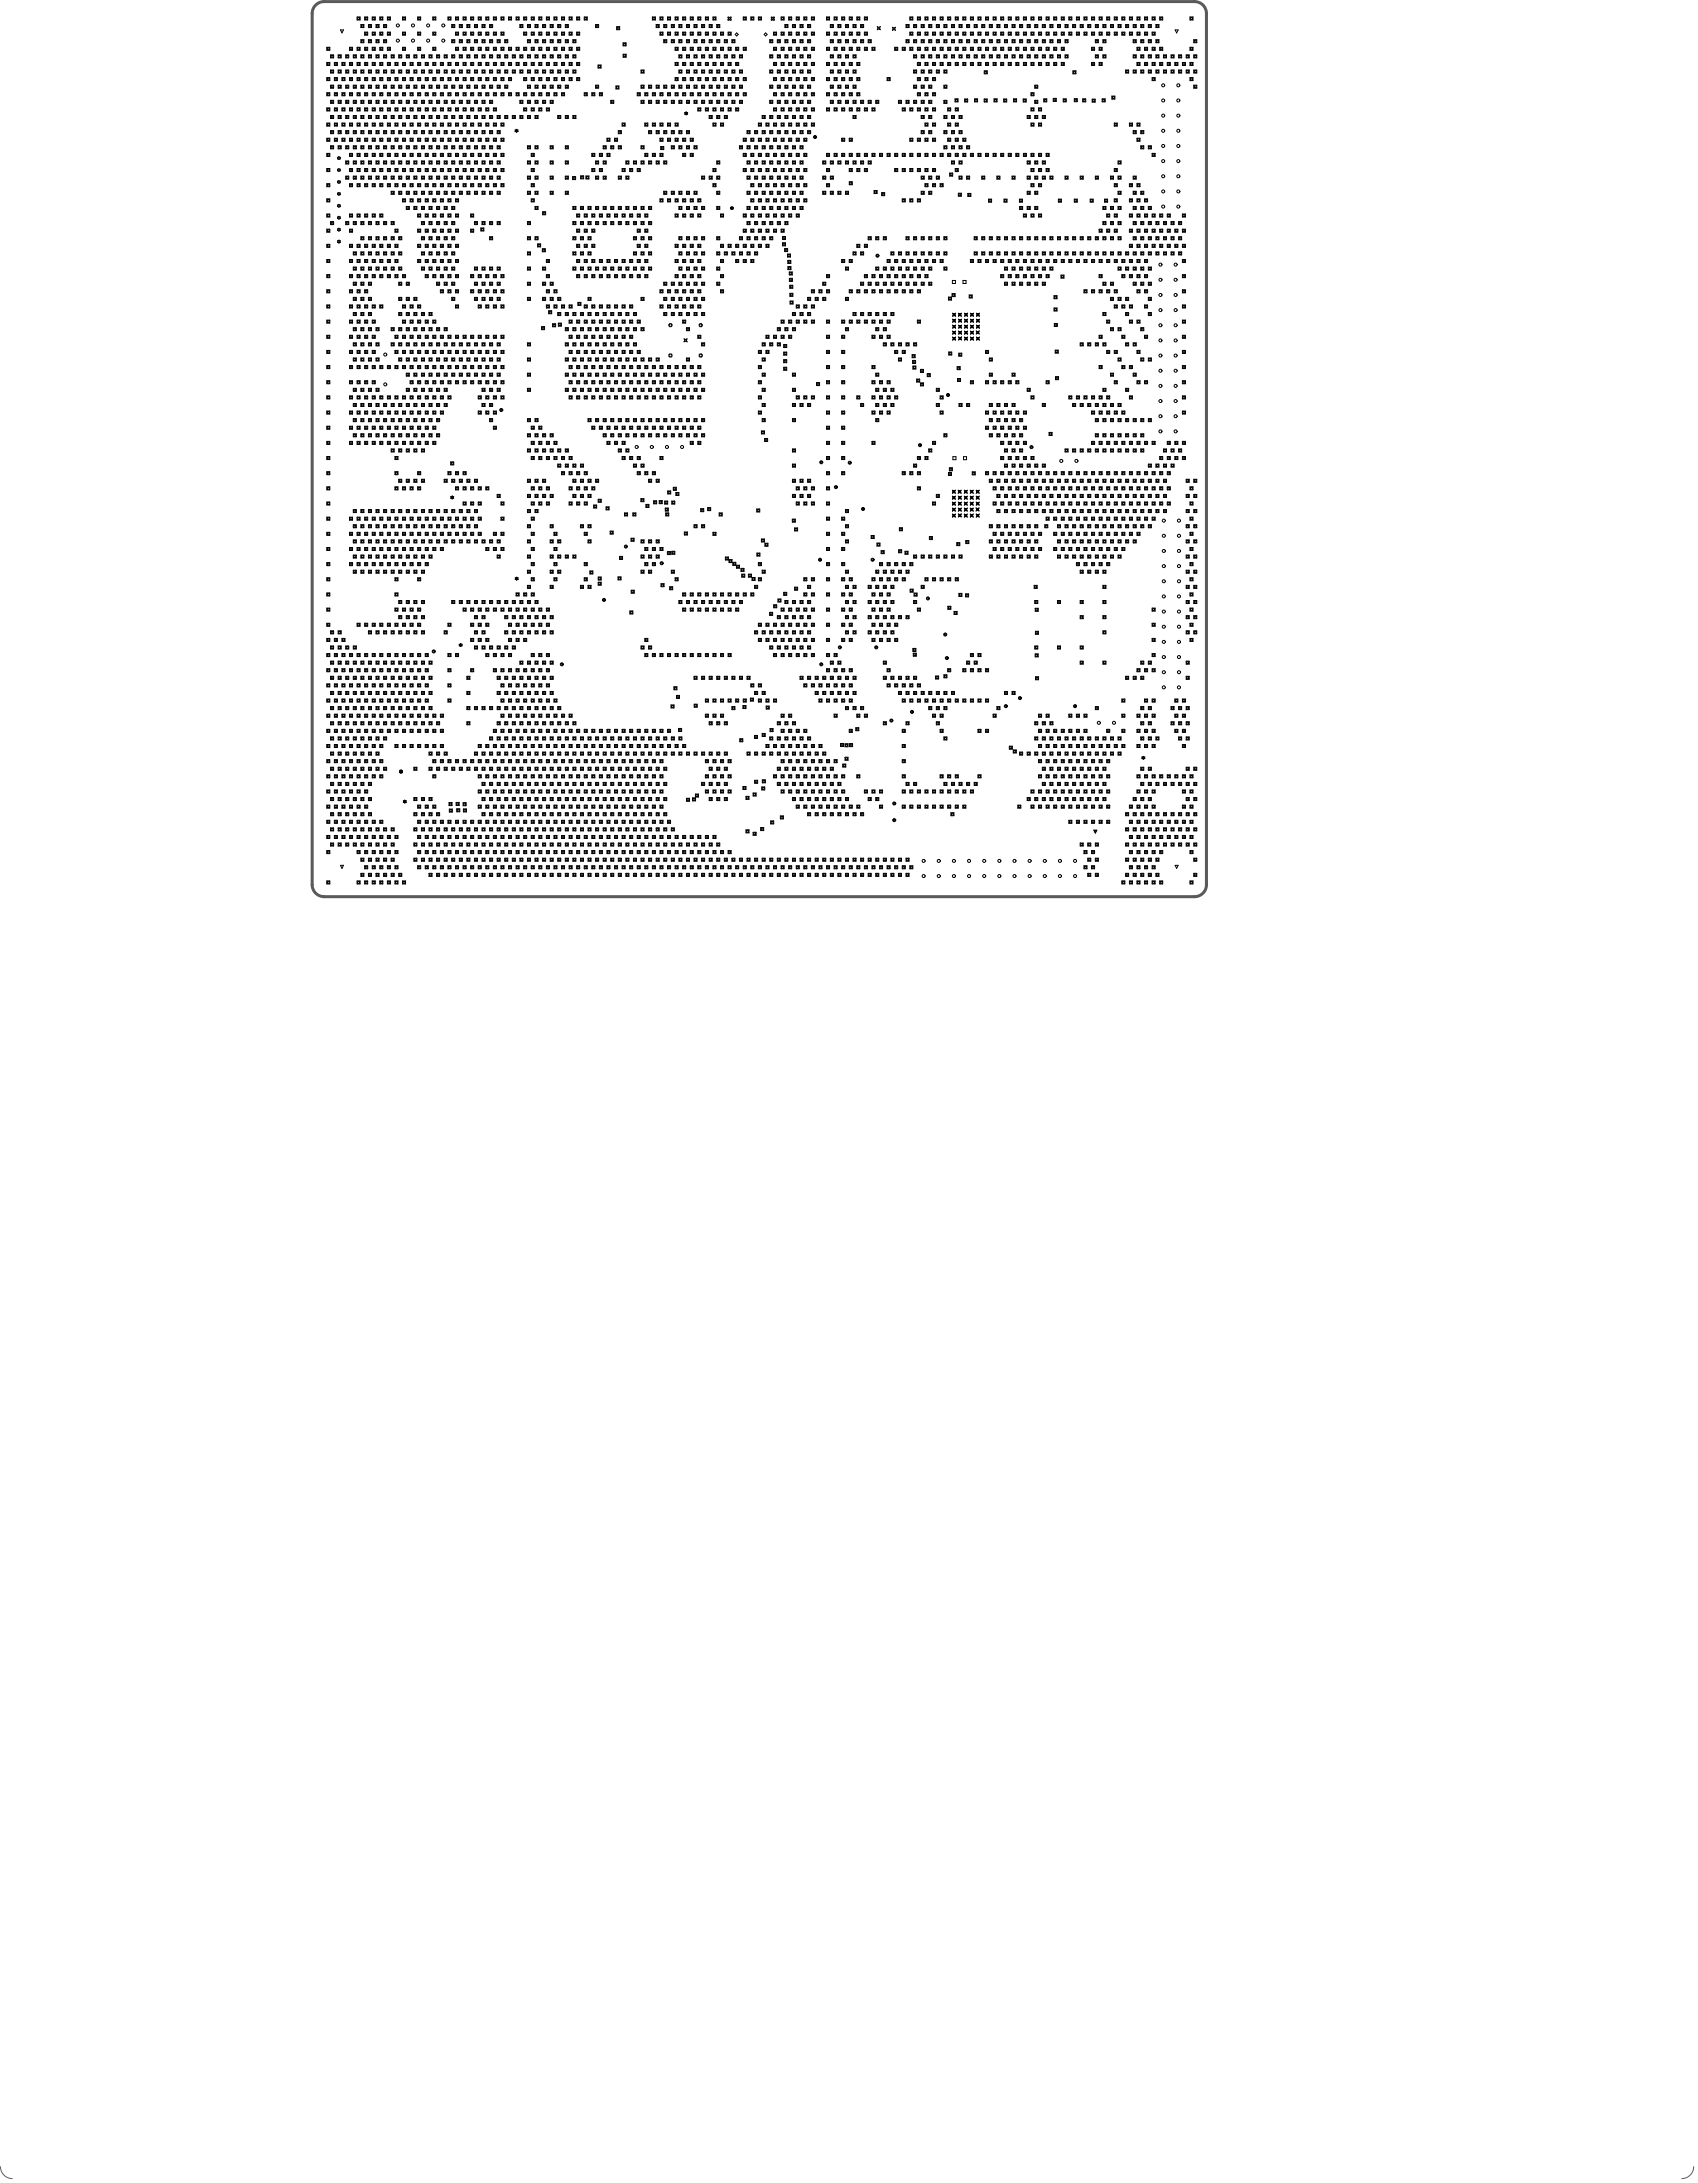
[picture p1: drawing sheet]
<svg xmlns="http://www.w3.org/2000/svg" width="947mm" height="1217mm" viewBox="0 0 947 1217" stroke-linecap="round" stroke-linejoin="round" font-family="sans-serif">
<path d="M176 3l3-2h2h485a7 7 0 0 1 7 7v485a7 7 0 0 1-7 7h-485a7 7 0 0 1-7-7v-485l1-3z" fill="none" stroke="#5a5a5a" stroke-width="1.7"/>
<path d="M0 1208a7 7 0 0 0 7 7M944 1208a7 7 0 0 1-7 7" fill="none" stroke="#5a5a5a" stroke-width=".56"/>
<g fill="none" stroke="#000" stroke-width=".56">
<path d="M190 17h1v1zM199 9h2v2h-2zM199 10h1v1h-1zM201 14h2v1h-2zM203 9h2v2h-2zM203 18h2v2h-2zM204 10h1v1h-1zM204 18h1v1h-1zM205 14h2v1h-2zM206 14h1v1h-1zM207 9h2v2h-2zM207 18h2v2h-2z"/>
<path d="M208 10h1v1h-1zM208 18h1v1h-1zM210 14h1v1h-1zM212 9h1v2h-1zM212 18h1v2h-1zM212 10h1v1h-1zM212 18h1v1h-1zM214 14h2v1h-2zM214 14h1v1h-1zM216 9h2v2h-2zM216 18h2v2h-2zM216 10h1v1h-1z"/>
<path d="M216 18h1v1h-1zM224 9h2v2h-2zM224 18h2v2h-2zM225 10h1v1h-1zM225 18h1v1h-1zM233 9h1v2h-1zM233 18h1v2h-1zM233 10h1v1h-1zM233 18h1v1h-1zM241 9h2v2h-2zM241 18h2v2h-2zM242 10h1v1h-1z"/>
<path d="M242 18h1v1h-1zM250 9h1v2h-1zM250 10h1v1h-1zM252 14h1v1h-1zM254 9h2v2h-2zM254 18h2v2h-2zM254 10h1v1h-1zM254 18h1v1h-1zM256 14h2v1h-2zM256 14h1v1h-1zM258 9h2v2h-2zM258 18h2v2h-2z"/>
<path d="M258 10h1v1h-1zM258 18h1v1h-1zM260 14h2v1h-2zM261 14h1v1h-1zM262 9h2v2h-2zM262 18h2v2h-2zM263 10h1v1h-1zM263 18h1v1h-1zM264 14h2v1h-2zM265 14h1v1h-1zM267 9h1v2h-1zM267 18h1v2h-1z"/>
<path d="M267 10h1v1h-1zM267 18h1v1h-1zM269 14h1v1h-1zM271 9h1v2h-1zM271 18h1v2h-1zM271 10h1v1h-1zM271 18h1v1h-1zM273 14h2v1h-2zM273 14h1v1h-1zM275 9h2v2h-2zM275 18h2v2h-2zM275 10h1v1h-1z"/>
<path d="M275 18h1v1h-1zM279 9h2v2h-2zM279 18h2v2h-2zM280 10h1v1h-1zM280 18h1v1h-1zM283 9h2v2h-2zM284 10h1v1h-1zM288 9h1v2h-1zM288 10h1v1h-1zM290 14h1v1h-1zM292 9h2v2h-2zM292 18h2v2h-2z"/>
<path d="M292 10h1v1h-1zM292 18h1v1h-1zM294 14h2v1h-2zM294 14h1v1h-1zM296 9h2v2h-2zM296 18h2v2h-2zM296 10h1v1h-1zM296 18h1v1h-1zM298 14h2v1h-2zM299 14h1v1h-1zM300 9h2v2h-2zM300 18h2v2h-2z"/>
<path d="M301 10h1v1h-1zM301 18h1v1h-1zM302 14h2v1h-2zM303 14h1v1h-1zM305 9h1v2h-1zM305 18h1v2h-1zM305 10h1v1h-1zM305 18h1v1h-1zM307 14h1v1h-1zM309 9h1v2h-1zM309 18h1v2h-1zM309 10h1v1h-1z"/>
<path d="M309 18h1v1h-1zM311 14h2v1h-2zM311 14h1v1h-1zM313 9h2v2h-2zM313 18h2v2h-2zM313 10h1v1h-1zM313 18h1v1h-1zM315 14h2v1h-2zM315 14h1v1h-1zM317 9h2v2h-2zM317 18h2v2h-2zM318 10h1v1h-1z"/>
<path d="M318 18h1v1h-1zM321 9h2v2h-2zM321 18h2v2h-2zM322 10h1v1h-1zM322 18h1v1h-1zM326 9h1v2h-1zM326 10h1v1h-1zM332 14h2v1h-2zM332 14h1v1h-1zM344 15h1v2h-1zM344 15h1v1h-1zM364 9h1v2h-1z"/>
<path d="M364 10h1v1h-1zM366 14h1v1h-1zM368 9h2v2h-2zM368 18h2v2h-2zM368 10h1v1h-1zM368 18h1v1h-1zM370 14h2v1h-2zM370 14h1v1h-1zM372 9h2v2h-2zM372 18h2v2h-2zM372 10h1v1h-1zM372 18h1v1h-1z"/>
<path d="M374 14h2v1h-2zM375 14h1v1h-1zM376 9h2v2h-2zM376 18h2v2h-2zM377 10h1v1h-1zM377 18h1v1h-1zM378 14h2v1h-2zM379 14h1v1h-1zM381 9h1v2h-1zM381 18h1v2h-1zM381 10h1v1h-1zM381 18h1v1h-1z"/>
<path d="M383 14h1v1h-1zM385 9h1v2h-1zM385 18h1v2h-1zM385 10h1v1h-1zM385 18h1v1h-1zM387 14h2v1h-2zM387 14h1v1h-1zM389 9h2v2h-2zM389 18h2v2h-2zM389 10h1v1h-1zM389 18h1v1h-1zM391 14h2v1h-2z"/>
<path d="M391 14h1v1h-1zM393 9h2v2h-2zM393 18h2v2h-2zM394 10h1v1h-1zM394 18h1v1h-1zM395 14h2v1h-2zM396 14h1v1h-1zM397 9h2v2h-2zM397 18h2v2h-2zM398 10h1v1h-1zM398 18h1v1h-1zM400 14h1v1h-1z"/>
<path d="M402 18h1v2h-1zM402 18h1v1h-1zM406 10h1h1h-1l1 1h-1h-1v-1zM406 18h2v2h-2zM406 18h1v1h-1zM411 18l1 1-1 1-1-1zM414 9h2v2h-2zM415 10h1v1h-1zM419 9h1v2h-1zM419 10h1v1h-1zM423 9h1v2h-1zM423 10h1v1h-1z"/>
<path d="M427 18l1 1-1 1-1-1zM430 10h1h1h-1l1 1h-1h-1v-1zM431 18h2v2h-2zM432 18h1v1h-1zM435 9h2v2h-2zM435 18h2v2h-2zM436 10h1v1h-1zM436 18h1v1h-1zM438 14h1v1h-1zM440 9h1v2h-1zM440 18h1v2h-1zM440 10h1v1h-1z"/>
<path d="M440 18h1v1h-1zM442 14h1v1h-1zM444 9h2v2h-2zM444 18h2v2h-2zM444 10h1v1h-1zM444 18h1v1h-1zM446 14h2v1h-2zM446 14h1v1h-1zM448 9h2v2h-2zM448 18h2v2h-2zM448 10h1v1h-1zM448 18h1v1h-1z"/>
<path d="M450 14h2v1h-2zM451 14h1v1h-1zM452 9h2v2h-2zM452 18h2v2h-2zM453 10h1v1h-1zM453 18h1v1h-1zM461 9h1v2h-1zM461 18h1v2h-1zM461 10h1v1h-1zM461 18h1v1h-1zM463 14h2v1h-2zM463 14h1v1h-1z"/>
<path d="M465 9h2v2h-2zM465 18h2v2h-2zM465 10h1v1h-1zM465 18h1v1h-1zM467 14h2v1h-2zM467 14h1v1h-1zM469 9h2v2h-2zM469 18h2v2h-2zM470 10h1v1h-1zM470 18h1v1h-1zM471 14h2v1h-2zM472 14h1v1h-1z"/>
<path d="M473 9h2v2h-2zM473 18h2v2h-2zM474 10h1v1h-1zM474 18h1v1h-1zM475 14h2v1h-2zM476 14h1v1h-1zM478 9h1v2h-1zM478 18h1v2h-1zM478 10h1v1h-1zM478 18h1v1h-1zM480 14h1v1h-1zM482 9h2v2h-2z"/>
<path d="M482 18h2v2h-2zM482 10h1v1h-1zM482 18h1v1h-1zM489 15h1h1l-1 1 1 1-1-1-1 1v-1zM497 15l1 1 1-1v1v1l-1-1-1 1 1-1zM505 14h2v1h-2zM505 14h1v1h-1zM507 9h2v2h-2zM507 18h2v2h-2zM507 10h2v1h-2zM507 18h2v1h-2zM509 14h2v1h-2z"/>
<path d="M510 14h1v1h-1zM511 9h2v2h-2zM511 18h2v2h-2zM512 10h1v1h-1zM512 18h1v1h-1zM513 14h2v1h-2zM514 14h1v1h-1zM516 9h1v2h-1zM516 18h1v2h-1zM516 10h1v1h-1zM516 18h1v1h-1zM518 14h1v1h-1z"/>
<path d="M520 9h2v2h-2zM520 18h2v2h-2zM520 10h1v1h-1zM520 18h1v1h-1zM522 14h2v1h-2zM522 14h1v1h-1zM524 9h2v2h-2zM524 18h2v2h-2zM524 10h1v1h-1zM524 18h1v1h-1zM526 14h2v1h-2zM526 14h1v1h-1z"/>
<path d="M528 9h2v2h-2zM528 18h2v2h-2zM529 10h1v1h-1zM529 18h1v1h-1zM530 14h2v1h-2zM531 14h1v1h-1zM532 9h2v2h-2zM532 18h2v2h-2zM533 10h1v1h-1zM533 18h1v1h-1zM535 14h1v1h-1zM537 9h1v2h-1z"/>
<path d="M537 18h1v2h-1zM537 10h1v1h-1zM537 18h1v1h-1zM539 14h1v1h-1zM541 9h2v2h-2zM541 18h2v2h-2zM541 10h1v1h-1zM541 18h1v1h-1zM543 14h2v1h-2zM543 14h1v1h-1zM545 9h2v2h-2zM545 18h2v2h-2z"/>
<path d="M545 10h1v1h-1zM545 18h1v1h-1zM547 14h2v1h-2zM548 14h1v1h-1zM549 9h2v2h-2zM549 18h2v2h-2zM550 10h1v1h-1zM550 18h1v1h-1zM551 14h2v1h-2zM552 14h1v1h-1zM554 9h1v2h-1zM554 18h1v2h-1z"/>
<path d="M554 10h1v1h-1zM554 18h1v1h-1zM556 14h1v1h-1zM558 9h1v2h-1zM558 18h1v2h-1zM558 10h1v1h-1zM558 18h1v1h-1zM560 14h2v1h-2zM560 14h1v1h-1zM562 9h2v2h-2zM562 18h2v2h-2zM562 10h1v1h-1z"/>
<path d="M562 18h1v1h-1zM564 14h2v1h-2zM564 14h1v1h-1zM566 9h2v2h-2zM566 18h2v2h-2zM567 10h1v1h-1zM567 18h1v1h-1zM568 14h2v1h-2zM569 14h1v1h-1zM570 9h2v2h-2zM570 18h2v2h-2zM571 10h1v1h-1z"/>
<path d="M571 18h1v1h-1zM573 14h1v1h-1zM575 9h1v2h-1zM575 18h1v2h-1zM575 10h1v1h-1zM575 18h1v1h-1zM577 14h1v1h-1zM579 9h2v2h-2zM579 18h2v2h-2zM579 10h1v1h-1zM579 18h1v1h-1zM581 14h2v1h-2z"/>
<path d="M581 14h1v1h-1zM583 9h2v2h-2zM583 18h2v2h-2zM583 10h1v1h-1zM583 18h1v1h-1zM585 14h2v1h-2zM586 14h1v1h-1zM587 9h2v2h-2zM587 18h2v2h-2zM588 10h1v1h-1zM588 18h1v1h-1zM589 14h2v1h-2z"/>
<path d="M590 14h1v1h-1zM592 9h1v2h-1zM592 18h1v2h-1zM592 10h1v1h-1zM592 18h1v1h-1zM594 14h1v1h-1zM596 9h1v2h-1zM596 18h1v2h-1zM596 10h1v1h-1zM596 18h1v1h-1zM598 14h2v1h-2zM598 14h1v1h-1z"/>
<path d="M600 9h2v2h-2zM600 18h2v2h-2zM600 10h1v1h-1zM600 18h1v1h-1zM602 14h2v1h-2zM602 14h1v1h-1zM604 9h2v2h-2zM604 18h2v2h-2zM605 10h1v1h-1zM605 18h1v1h-1zM606 14h2v1h-2zM607 14h1v1h-1z"/>
<path d="M608 9h2v2h-2zM608 18h2v2h-2zM609 10h1v1h-1zM609 18h1v1h-1zM611 14h1v1h-1zM613 9h1v2h-1zM613 18h1v2h-1zM613 10h1v1h-1zM613 18h1v1h-1zM615 14h1v1h-1zM617 9h2v2h-2zM617 18h2v2h-2z"/>
<path d="M617 10h1v1h-1zM617 18h1v1h-1zM619 14h2v1h-2zM619 14h1v1h-1zM621 9h2v2h-2zM621 18h2v2h-2zM621 10h1v1h-1zM621 18h1v1h-1zM623 14h2v1h-2zM624 14h1v1h-1zM625 9h2v2h-2zM625 18h2v2h-2z"/>
<path d="M626 10h1v1h-1zM626 18h1v1h-1zM627 14h2v1h-2zM628 14h1v1h-1zM630 9h1v2h-1zM630 18h1v2h-1zM630 10h1v1h-1zM630 18h1v1h-1zM632 14h1v1h-1zM634 9h1v2h-1zM634 18h1v2h-1zM634 10h1v1h-1z"/>
<path d="M634 18h1v1h-1zM636 14h2v1h-2zM636 14h1v1h-1zM638 9h2v2h-2zM638 18h2v2h-2zM638 10h1v1h-1zM638 18h1v1h-1zM640 14h2v1h-2zM640 14h1v1h-1zM642 9h2v2h-2zM642 18h2v2h-2zM643 10h1v1h-1z"/>
<path d="M643 18h1v1h-1zM644 14h2v1h-2zM645 14h1v1h-1zM646 9h2v2h-2zM647 10h1v1h-1zM655 17h2l-1 1zM663 9h2v2h-2zM664 10h1v1h-1zM182 26h2v2h-2zM182 35h2v2h-2zM183 27h1v1h-1zM183 35h1v1h-1z"/>
<path d="M184 31h2v1h-2zM184 39h2v2h-2zM185 31h1v1h-1zM185 39h1v1h-1zM186 35h2v2h-2zM187 35h1v1h-1zM188 31h2v1h-2zM188 39h2v2h-2zM189 31h1v1h-1zM189 39h1v1h-1zM191 35h1v2h-1zM191 35h1v1h-1z"/>
<path d="M193 31h1v1h-1zM193 39h1v2h-1zM193 39h1v1h-1zM195 26h2v2h-2zM195 35h2v2h-2zM195 27h1v1h-1zM195 35h1v1h-1zM197 31h2v1h-2zM197 39h2v2h-2zM197 31h1v1h-1zM197 39h1v1h-1zM199 26h2v2h-2z"/>
<path d="M199 35h2v2h-2zM199 27h1v1h-1zM199 35h1v1h-1zM201 22h2v2h-2zM201 31h2v1h-2zM201 39h2v2h-2zM201 22h2v1h-2zM201 39h2v1h-2zM203 26h2v2h-2zM203 35h2v2h-2zM204 27h1v1h-1zM204 35h1v1h-1z"/>
<path d="M205 22h2v2h-2zM205 31h2v1h-2zM205 39h2v2h-2zM206 22h1v1h-1zM206 31h1v1h-1zM206 39h1v1h-1zM207 26h2v2h-2zM207 35h2v2h-2zM208 27h1v1h-1zM208 35h1v1h-1zM210 22h1v2h-1zM210 31h1v1h-1z"/>
<path d="M210 39h1v2h-1zM210 22h1v1h-1zM210 39h1v1h-1zM212 26h1v2h-1zM212 35h1v2h-1zM212 27h1v1h-1zM212 35h1v1h-1zM214 22h2v2h-2zM214 31h2v1h-2zM214 39h2v2h-2zM214 22h1v1h-1zM214 31h1v1h-1z"/>
<path d="M214 39h1v1h-1zM216 26h2v2h-2zM216 35h2v2h-2zM216 27h1v1h-1zM216 35h1v1h-1zM218 31h2v1h-2zM218 39h2v2h-2zM218 31h1v1h-1zM218 39h1v1h-1zM220 35h2v2h-2zM220 35h2v1h-2zM222 31h2v1h-2z"/>
<path d="M222 39h2v2h-2zM223 31h1v1h-1zM223 39h1v1h-1zM224 26h2v2h-2zM224 35h2v2h-2zM225 27h1v1h-1zM225 35h1v1h-1zM226 31h2v1h-2zM226 39h2v2h-2zM227 31h1v1h-1zM227 39h1v1h-1zM229 35h1v2h-1z"/>
<path d="M229 35h1v1h-1zM231 31h1v1h-1zM231 39h1v2h-1zM231 39h1v1h-1zM233 26h1v2h-1zM233 35h1v2h-1zM233 27h1v1h-1zM233 35h1v1h-1zM235 31h2v1h-2zM235 39h2v2h-2zM235 31h1v1h-1zM235 39h1v1h-1z"/>
<path d="M237 35h2v2h-2zM237 35h1v1h-1zM239 31h2v1h-2zM239 39h2v2h-2zM239 31h1v1h-1zM239 39h1v1h-1zM241 26h2v2h-2zM241 35h2v2h-2zM242 27h1v1h-1zM242 35h1v1h-1zM243 31h2v1h-2zM243 39h2v2h-2z"/>
<path d="M244 31h1v1h-1zM244 39h1v1h-1zM245 35h2v2h-2zM246 35h1v1h-1zM248 31h1v1h-1zM248 39h1v2h-1zM248 39h1v1h-1zM250 35h1v2h-1zM250 35h1v1h-1zM252 22h1v2h-1zM252 31h1v1h-1zM252 39h1v2h-1z"/>
<path d="M252 22h1v1h-1zM252 39h1v1h-1zM254 26h2v2h-2zM254 35h2v2h-2zM254 27h1v1h-1zM254 35h1v1h-1zM256 22h2v2h-2zM256 31h2v1h-2zM256 39h2v2h-2zM256 22h1v1h-1zM256 31h1v1h-1zM256 39h1v1h-1z"/>
<path d="M258 26h2v2h-2zM258 35h2v2h-2zM258 27h1v1h-1zM258 35h1v1h-1zM260 22h2v2h-2zM260 31h2v1h-2zM260 39h2v2h-2zM261 22h1v1h-1zM261 31h1v1h-1zM261 39h1v1h-1zM262 26h2v2h-2zM262 35h2v2h-2z"/>
<path d="M263 27h1v1h-1zM263 35h1v1h-1zM264 22h2v2h-2zM264 31h2v1h-2zM264 39h2v2h-2zM265 22h1v1h-1zM265 31h1v1h-1zM265 39h1v1h-1zM267 26h1v2h-1zM267 35h1v2h-1zM267 27h1v1h-1zM267 35h1v1h-1z"/>
<path d="M269 22h1v2h-1zM269 31h1v1h-1zM269 39h1v2h-1zM269 22h1v1h-1zM269 39h1v1h-1zM271 26h1v2h-1zM271 35h1v2h-1zM271 27h1v1h-1zM271 35h1v1h-1zM273 22h2v2h-2zM273 31h2v1h-2zM273 39h2v2h-2z"/>
<path d="M273 22h1v1h-1zM273 31h1v1h-1zM273 39h1v1h-1zM275 26h2v2h-2zM275 35h2v2h-2zM275 27h1v1h-1zM275 35h1v1h-1zM277 22h2v2h-2zM277 31h2v1h-2zM277 39h2v2h-2zM277 22h1v1h-1zM277 31h1v1h-1z"/>
<path d="M277 39h1v1h-1zM279 26h2v2h-2zM279 35h2v2h-2zM280 27h1v1h-1zM280 35h1v1h-1zM281 22h2v2h-2zM281 31h2v1h-2zM281 39h2v2h-2zM282 22h1v1h-1zM282 31h1v1h-1zM282 39h1v1h-1zM283 26h2v2h-2z"/>
<path d="M283 35h2v2h-2zM284 27h1v1h-1zM284 35h1v1h-1zM286 31h1v1h-1zM286 39h1v2h-1zM286 39h1v1h-1zM288 26h1v2h-1zM288 35h1v2h-1zM288 27h1v1h-1zM288 35h1v1h-1zM290 31h1v1h-1zM290 39h1v2h-1z"/>
<path d="M290 39h1v1h-1zM292 26h2v2h-2zM292 35h2v2h-2zM292 27h1v1h-1zM292 35h1v1h-1zM294 22h2v2h-2zM294 31h2v1h-2zM294 39h2v2h-2zM294 22h1v1h-1zM294 31h1v1h-1zM294 39h1v1h-1zM296 26h2v2h-2z"/>
<path d="M296 35h2v2h-2zM296 27h1v1h-1zM296 35h1v1h-1zM298 22h2v2h-2zM298 31h2v1h-2zM298 39h2v2h-2zM299 22h1v1h-1zM299 31h1v1h-1zM299 39h1v1h-1zM300 26h2v2h-2zM300 35h2v2h-2zM301 27h1v1h-1z"/>
<path d="M301 35h1v1h-1zM302 22h2v2h-2zM302 31h2v1h-2zM302 39h2v2h-2zM303 22h1v1h-1zM303 31h1v1h-1zM303 39h1v1h-1zM305 26h1v2h-1zM305 35h1v2h-1zM305 27h1v1h-1zM305 35h1v1h-1zM307 22h1v2h-1z"/>
<path d="M307 31h1v1h-1zM307 39h1v2h-1zM307 22h1v1h-1zM307 39h1v1h-1zM309 26h1v2h-1zM309 35h1v2h-1zM309 27h1v1h-1zM309 35h1v1h-1zM311 22h2v2h-2zM311 31h2v1h-2zM311 39h2v2h-2zM311 22h1v1h-1z"/>
<path d="M311 31h1v1h-1zM311 39h1v1h-1zM313 26h2v2h-2zM313 35h2v2h-2zM313 27h1v1h-1zM313 35h1v1h-1zM315 22h2v2h-2zM315 31h2v1h-2zM315 39h2v2h-2zM315 22h1v1h-1zM315 31h1v1h-1zM315 39h1v1h-1z"/>
<path d="M317 26h2v2h-2zM317 35h2v2h-2zM318 27h1v1h-1zM318 35h1v1h-1zM319 22h2v2h-2zM319 31h2v1h-2zM319 39h2v2h-2zM320 22h1v1h-1zM320 31h1v1h-1zM320 39h1v1h-1zM321 26h2v2h-2zM321 35h2v2h-2z"/>
<path d="M322 27h1v1h-1zM322 35h1v1h-1zM333 36h2v2h-2zM334 37h1v1h-1zM347 24h2v2h-2zM347 30h2v2h-2zM348 24h1v1h-1zM348 31h1v1h-1zM357 39h2v2h-2zM358 39h1v1h-1zM370 22h2v2h-2zM370 22h1v1h-1z"/>
<path d="M374 22h2v2h-2zM375 22h1v1h-1zM376 26h2v2h-2zM376 35h2v2h-2zM377 27h1v1h-1zM377 35h1v1h-1zM378 22h2v2h-2zM378 31h2v1h-2zM378 39h2v2h-2zM379 22h1v1h-1zM379 31h1v1h-1zM379 39h1v1h-1z"/>
<path d="M381 26h1v2h-1zM381 35h1v2h-1zM381 27h1v1h-1zM381 35h1v1h-1zM383 22h1v2h-1zM383 31h1v1h-1zM383 39h1v2h-1zM383 22h1v1h-1zM383 39h1v1h-1zM385 26h1v2h-1zM385 35h1v2h-1zM385 27h1v1h-1z"/>
<path d="M385 35h1v1h-1zM387 22h2v2h-2zM387 31h2v1h-2zM387 39h2v2h-2zM387 22h1v1h-1zM387 31h1v1h-1zM387 39h1v1h-1zM389 26h2v2h-2zM389 35h2v2h-2zM389 27h1v1h-1zM389 35h1v1h-1zM391 22h2v2h-2z"/>
<path d="M391 31h2v1h-2zM391 39h2v2h-2zM391 22h1v1h-1zM391 31h1v1h-1zM391 39h1v1h-1zM393 26h2v2h-2zM393 35h2v2h-2zM394 27h1v1h-1zM394 35h1v1h-1zM395 22h2v2h-2zM395 31h2v1h-2zM395 39h2v2h-2z"/>
<path d="M396 22h1v1h-1zM396 31h1v1h-1zM396 39h1v1h-1zM397 26h2v2h-2zM397 35h2v2h-2zM398 27h1v1h-1zM398 35h1v1h-1zM400 22h1v2h-1zM400 31h1v1h-1zM400 39h1v2h-1zM400 22h1v1h-1zM400 39h1v1h-1z"/>
<path d="M402 26h1v2h-1zM402 35h1v2h-1zM402 27h1v1h-1zM402 35h1v1h-1zM404 22h1v2h-1zM404 31h1v1h-1zM404 39h1v2h-1zM404 22h1v1h-1zM404 39h1v1h-1zM406 26h2v2h-2zM406 35h2v2h-2zM406 27h1v1h-1z"/>
<path d="M406 35h1v1h-1zM408 22h2v2h-2zM408 31h2v1h-2zM408 39h2v2h-2zM408 22h1v1h-1zM408 31h1v1h-1zM408 39h1v1h-1zM410 26h2v2h-2zM410 35h2v2h-2zM410 27h1v1h-1zM410 35h1v1h-1zM412 31h2v1h-2z"/>
<path d="M412 39h2v2h-2zM413 31h1v1h-1zM413 39h1v1h-1zM414 26h2v2h-2zM415 27h1v1h-1zM429 22h2v2h-2zM429 31h2v1h-2zM429 39h2v2h-2zM429 22h1v1h-1zM429 31h1v1h-1zM429 39h1v1h-1zM431 26h2v2h-2z"/>
<path d="M431 35h2v2h-2zM432 27h1v1h-1zM432 35h1v1h-1zM433 22h2v2h-2zM433 31h2v1h-2zM433 39h2v2h-2zM434 22h1v1h-1zM434 31h1v1h-1zM434 39h1v1h-1zM435 26h2v2h-2zM435 35h2v2h-2zM436 27h1v1h-1z"/>
<path d="M436 35h1v1h-1zM438 22h1v2h-1zM438 31h1v1h-1zM438 39h1v2h-1zM438 22h1v1h-1zM438 39h1v1h-1zM440 26h1v2h-1zM440 35h1v2h-1zM440 27h1v1h-1zM440 35h1v1h-1zM442 22h1v2h-1zM442 31h1v1h-1z"/>
<path d="M442 39h1v2h-1zM442 22h1v1h-1zM442 39h1v1h-1zM444 26h2v2h-2zM444 35h2v2h-2zM444 27h1v1h-1zM444 35h1v1h-1zM446 22h2v2h-2zM446 31h2v1h-2zM446 39h2v2h-2zM446 22h1v1h-1zM446 31h1v1h-1z"/>
<path d="M446 39h1v1h-1zM448 26h2v2h-2zM448 35h2v2h-2zM448 27h1v1h-1zM448 35h1v1h-1zM450 22h2v2h-2zM450 31h2v1h-2zM450 39h2v2h-2zM451 22h1v1h-1zM451 31h1v1h-1zM451 39h1v1h-1zM452 26h2v2h-2z"/>
<path d="M452 35h2v2h-2zM453 27h1v1h-1zM453 35h1v1h-1zM461 26h1v2h-1zM461 35h1v2h-1zM461 27h1v1h-1zM461 35h1v1h-1zM463 22h2v2h-2zM463 31h2v1h-2zM463 39h2v2h-2zM463 22h1v1h-1zM463 31h1v1h-1z"/>
<path d="M463 39h1v1h-1zM465 26h2v2h-2zM465 35h2v2h-2zM465 27h1v1h-1zM465 35h1v1h-1zM467 22h2v2h-2zM467 31h2v1h-2zM467 39h2v2h-2zM467 22h1v1h-1zM467 31h1v1h-1zM467 39h1v1h-1zM469 26h2v2h-2z"/>
<path d="M469 35h2v2h-2zM470 27h1v1h-1zM470 35h1v1h-1zM471 22h2v2h-2zM471 31h2v1h-2zM471 39h2v2h-2zM472 22h1v1h-1zM472 31h1v1h-1zM472 39h1v1h-1zM473 26h2v2h-2zM473 35h2v2h-2zM474 27h1v1h-1z"/>
<path d="M474 35h1v1h-1zM475 22h2v2h-2zM475 31h2v1h-2zM475 39h2v2h-2zM476 22h1v1h-1zM476 31h1v1h-1zM476 39h1v1h-1zM478 26h1v2h-1zM478 35h1v2h-1zM478 27h1v1h-1zM478 35h1v1h-1zM480 22h1v2h-1z"/>
<path d="M480 22h1v1h-1zM482 26h2v2h-2zM482 27h1v1h-1zM484 22h2v2h-2zM484 22h1v1h-1zM486 26h2v2h-2zM486 27h1v1h-1zM499 26h1v2h-1zM499 27h1v1h-1zM503 26h2v2h-2zM503 27h1v1h-1zM505 22h2v2h-2z"/>
<path d="M505 22h1v1h-1zM507 26h2v2h-2zM507 27h2v1h-2zM509 22h2v2h-2zM509 31h2v1h-2zM509 39h2v2h-2zM510 22h1v1h-1zM510 31h1v1h-1zM510 39h1v1h-1zM511 26h2v2h-2zM511 35h2v2h-2zM512 27h1v1h-1z"/>
<path d="M512 35h1v1h-1zM513 22h2v2h-2zM513 31h2v1h-2zM513 39h2v2h-2zM514 22h1v1h-1zM514 31h1v1h-1zM514 39h1v1h-1zM516 26h1v2h-1zM516 35h1v2h-1zM516 27h1v1h-1zM516 35h1v1h-1zM518 22h1v2h-1z"/>
<path d="M518 31h1v1h-1zM518 39h1v2h-1zM518 22h1v1h-1zM518 39h1v1h-1zM520 26h2v2h-2zM520 35h2v2h-2zM520 27h1v1h-1zM520 35h1v1h-1zM522 22h2v2h-2zM522 31h2v1h-2zM522 39h2v2h-2zM522 22h1v1h-1z"/>
<path d="M522 31h1v1h-1zM522 39h1v1h-1zM524 26h2v2h-2zM524 35h2v2h-2zM524 27h1v1h-1zM524 35h1v1h-1zM526 22h2v2h-2zM526 31h2v1h-2zM526 39h2v2h-2zM526 22h1v1h-1zM526 31h1v1h-1zM526 39h1v1h-1z"/>
<path d="M528 26h2v2h-2zM528 35h2v2h-2zM529 27h1v1h-1zM529 35h1v1h-1zM530 22h2v2h-2zM530 31h2v1h-2zM531 22h1v1h-1zM531 31h1v1h-1zM532 26h2v2h-2zM532 35h2v2h-2zM533 27h1v1h-1zM533 35h1v1h-1z"/>
<path d="M535 22h1v2h-1zM535 31h1v1h-1zM535 22h1v1h-1zM537 26h1v2h-1zM537 35h1v2h-1zM537 27h1v1h-1zM537 35h1v1h-1zM539 22h1v2h-1zM539 31h1v1h-1zM539 22h1v1h-1zM541 26h2v2h-2zM541 35h2v2h-2z"/>
<path d="M541 27h1v1h-1zM541 35h1v1h-1zM543 22h2v2h-2zM543 31h2v1h-2zM543 22h1v1h-1zM543 31h1v1h-1zM545 26h2v2h-2zM545 35h2v2h-2zM545 27h1v1h-1zM545 35h1v1h-1zM547 22h2v2h-2zM547 31h2v1h-2z"/>
<path d="M548 22h1v1h-1zM548 31h1v1h-1zM549 39h1v2h-1zM549 40h1v1h-1zM549 26h2v2h-2zM549 35h2v2h-2zM550 27h1v1h-1zM550 35h1v1h-1zM551 22h2v2h-2zM551 31h2v1h-2zM552 22h1v1h-1zM552 31h1v1h-1z"/>
<path d="M554 26h1v2h-1zM554 35h1v2h-1zM554 27h1v1h-1zM554 35h1v1h-1zM556 22h1v2h-1zM556 31h1v1h-1zM556 22h1v1h-1zM558 26h1v2h-1zM558 35h1v2h-1zM558 27h1v1h-1zM558 35h1v1h-1zM560 22h2v2h-2z"/>
<path d="M560 31h2v1h-2zM560 22h1v1h-1zM560 31h1v1h-1zM562 26h2v2h-2zM562 35h2v2h-2zM562 27h1v1h-1zM562 35h1v1h-1zM564 22h2v2h-2zM564 31h2v1h-2zM564 22h1v1h-1zM564 31h1v1h-1zM566 26h2v2h-2z"/>
<path d="M566 35h2v2h-2zM567 27h1v1h-1zM567 35h1v1h-1zM568 22h2v2h-2zM568 31h2v1h-2zM569 22h1v1h-1zM569 31h1v1h-1zM570 26h2v2h-2zM570 35h2v2h-2zM571 27h1v1h-1zM571 35h1v1h-1zM573 22h1v2h-1z"/>
<path d="M573 31h1v1h-1zM573 22h1v1h-1zM575 26h1v2h-1zM575 35h1v2h-1zM575 27h1v1h-1zM575 35h1v1h-1zM577 22h1v2h-1zM577 31h1v1h-1zM577 22h1v1h-1zM579 26h2v2h-2zM579 35h2v2h-2zM579 27h1v1h-1z"/>
<path d="M579 35h1v1h-1zM581 22h2v2h-2zM581 31h2v1h-2zM581 22h1v1h-1zM581 31h1v1h-1zM583 26h2v2h-2zM583 35h2v2h-2zM583 27h1v1h-1zM583 35h1v1h-1zM585 22h2v2h-2zM585 31h2v1h-2zM586 22h1v1h-1z"/>
<path d="M586 31h1v1h-1zM587 26h2v2h-2zM587 35h2v2h-2zM588 27h1v1h-1zM588 35h1v1h-1zM589 22h2v2h-2zM589 31h2v1h-2zM590 22h1v1h-1zM590 31h1v1h-1zM592 26h1v2h-1zM592 35h1v2h-1zM592 27h1v1h-1z"/>
<path d="M592 35h1v1h-1zM594 22h1v2h-1zM594 31h1v1h-1zM594 22h1v1h-1zM598 39h2v2h-2zM598 40h1v1h-1zM608 26h2v2h-2zM608 35h2v2h-2zM609 27h1v1h-1zM609 35h1v1h-1zM611 22h1v2h-1zM611 31h1v1h-1z"/>
<path d="M611 22h1v1h-1zM613 26h1v2h-1zM613 35h1v2h-1zM613 27h1v1h-1zM613 35h1v1h-1zM615 22h1v2h-1zM615 31h1v1h-1zM615 22h1v1h-1zM627 39h2v2h-2zM628 39h1v1h-1zM632 22h1v2h-1zM632 31h1v1h-1z"/>
<path d="M632 39h1v2h-1zM632 22h1v1h-1zM632 39h1v1h-1zM634 26h1v2h-1zM634 35h1v2h-1zM634 27h1v1h-1zM634 35h1v1h-1zM636 22h2v2h-2zM636 31h2v1h-2zM636 39h2v2h-2zM636 22h1v1h-1zM636 31h1v1h-1z"/>
<path d="M636 39h1v1h-1zM638 26h2v2h-2zM638 35h2v2h-2zM638 27h1v1h-1zM638 35h1v1h-1zM640 22h2v2h-2zM640 31h2v1h-2zM640 39h2v2h-2zM640 22h1v1h-1zM640 31h1v1h-1zM640 39h1v1h-1zM642 26h2v2h-2z"/>
<path d="M642 35h2v2h-2zM643 27h1v1h-1zM643 35h1v1h-1zM644 22h2v2h-2zM644 31h2v1h-2zM644 39h2v2h-2zM645 22h1v1h-1zM645 31h1v1h-1zM645 39h1v1h-1zM646 26h2v2h-2zM646 35h2v2h-2zM647 27h1v1h-1z"/>
<path d="M647 35h1v1h-1zM649 31h1v1h-1zM649 39h1v2h-1zM649 39h1v1h-1zM651 35h1v2h-1zM651 35h1v1h-1zM653 31h1v1h-1zM653 39h1v2h-1zM653 39h1v1h-1zM655 35h2v2h-2zM655 35h1v1h-1zM657 31h2v1h-2z"/>
<path d="M657 39h2v2h-2zM657 31h1v1h-1zM657 39h1v1h-1zM659 35h2v2h-2zM659 35h1v1h-1zM661 31h2v1h-2zM661 39h2v2h-2zM662 31h1v1h-1zM662 39h1v1h-1zM663 26h2v2h-2zM663 35h2v2h-2zM664 27h1v1h-1z"/>
<path d="M664 35h1v1h-1zM665 22h2v2h-2zM665 31h2v1h-2zM665 39h2v2h-2zM666 22h1v1h-1zM666 31h1v1h-1zM666 39h1v1h-1zM182 43h2v2h-2zM182 52h2v1h-2zM183 44h1v1h-1zM183 52h1v1h-1zM184 48h2v1h-2z"/>
<path d="M184 56h2v2h-2zM185 48h1v1h-1zM185 56h1v1h-1zM186 43h2v2h-2zM186 52h2v1h-2zM187 44h1v1h-1zM187 52h1v1h-1zM188 48h2v1h-2zM188 56h2v2h-2zM189 48h1v1h-1zM189 56h1v1h-1zM191 43h1v2h-1z"/>
<path d="M191 52h1v1h-1zM191 44h1v1h-1zM193 48h1v1h-1zM193 56h1v2h-1zM193 56h1v1h-1zM195 43h2v2h-2zM195 52h2v1h-2zM195 44h1v1h-1zM195 52h1v1h-1zM197 48h2v1h-2zM197 56h2v2h-2zM197 48h1v1h-1z"/>
<path d="M197 56h1v1h-1zM199 43h2v2h-2zM199 52h2v1h-2zM199 44h1v1h-1zM199 52h1v1h-1zM201 48h2v1h-2zM201 56h2v2h-2zM201 56h2v1h-2zM203 43h2v2h-2zM203 52h2v1h-2zM204 44h1v1h-1zM204 52h1v1h-1z"/>
<path d="M205 48h2v1h-2zM205 56h2v2h-2zM206 48h1v1h-1zM206 56h1v1h-1zM207 43h2v2h-2zM207 52h2v1h-2zM208 44h1v1h-1zM208 52h1v1h-1zM210 48h1v1h-1zM210 56h1v2h-1zM210 56h1v1h-1zM212 43h1v2h-1z"/>
<path d="M212 52h1v1h-1zM212 44h1v1h-1zM214 48h2v1h-2zM214 56h2v2h-2zM214 48h1v1h-1zM214 56h1v1h-1zM216 43h2v2h-2zM216 52h2v1h-2zM216 44h1v1h-1zM216 52h1v1h-1zM218 48h2v1h-2zM218 56h2v2h-2z"/>
<path d="M218 48h1v1h-1zM218 56h1v1h-1zM220 43h2v2h-2zM220 52h2v1h-2zM220 44h2v1h-2zM222 48h2v1h-2zM222 56h2v2h-2zM223 48h1v1h-1zM223 56h1v1h-1zM224 43h2v2h-2zM224 52h2v1h-2zM225 44h1v1h-1z"/>
<path d="M225 52h1v1h-1zM226 48h2v1h-2zM226 56h2v2h-2zM227 48h1v1h-1zM227 56h1v1h-1zM229 43h1v2h-1zM229 52h1v1h-1zM229 44h1v1h-1zM231 48h1v1h-1zM231 56h1v2h-1zM231 56h1v1h-1zM233 43h1v2h-1z"/>
<path d="M233 52h1v1h-1zM233 44h1v1h-1zM235 48h2v1h-2zM235 56h2v2h-2zM235 48h1v1h-1zM235 56h1v1h-1zM237 43h2v2h-2zM237 52h2v1h-2zM237 44h1v1h-1zM237 52h1v1h-1zM239 48h2v1h-2zM239 56h2v2h-2z"/>
<path d="M239 48h1v1h-1zM239 56h1v1h-1zM241 43h2v2h-2zM241 52h2v1h-2zM242 44h1v1h-1zM242 52h1v1h-1zM243 48h2v1h-2zM243 56h2v2h-2zM244 48h1v1h-1zM244 56h1v1h-1zM245 43h2v2h-2zM245 52h2v1h-2z"/>
<path d="M246 44h1v1h-1zM246 52h1v1h-1zM248 48h1v1h-1zM248 56h1v2h-1zM248 56h1v1h-1zM250 43h1v2h-1zM250 52h1v1h-1zM250 44h1v1h-1zM252 48h1v1h-1zM252 56h1v2h-1zM252 56h1v1h-1zM254 43h2v2h-2z"/>
<path d="M254 52h2v1h-2zM254 44h1v1h-1zM254 52h1v1h-1zM256 48h2v1h-2zM256 56h2v2h-2zM256 48h1v1h-1zM256 56h1v1h-1zM258 43h2v2h-2zM258 52h2v1h-2zM258 44h1v1h-1zM258 52h1v1h-1zM260 48h2v1h-2z"/>
<path d="M260 56h2v2h-2zM261 48h1v1h-1zM261 56h1v1h-1zM262 43h2v2h-2zM262 52h2v1h-2zM263 44h1v1h-1zM263 52h1v1h-1zM264 48h2v1h-2zM264 56h2v2h-2zM265 48h1v1h-1zM265 56h1v1h-1zM267 43h1v2h-1z"/>
<path d="M267 52h1v1h-1zM267 44h1v1h-1zM269 48h1v1h-1zM269 56h1v2h-1zM269 56h1v1h-1zM271 43h1v2h-1zM271 52h1v1h-1zM271 44h1v1h-1zM273 48h2v1h-2zM273 56h2v2h-2zM273 48h1v1h-1zM273 56h1v1h-1z"/>
<path d="M275 43h2v2h-2zM275 52h2v1h-2zM275 44h1v1h-1zM275 52h1v1h-1zM277 48h2v1h-2zM277 48h1v1h-1zM279 43h2v2h-2zM279 52h2v1h-2zM280 44h1v1h-1zM280 52h1v1h-1zM281 48h2v1h-2zM282 48h1v1h-1z"/>
<path d="M283 43h2v2h-2zM283 52h2v1h-2zM284 44h1v1h-1zM284 52h1v1h-1zM288 52h1v1h-1zM290 56h1v2h-1zM290 56h1v1h-1zM292 43h2v2h-2zM292 52h2v1h-2zM292 44h1v1h-1zM292 52h1v1h-1zM294 48h2v1h-2z"/>
<path d="M294 56h2v2h-2zM294 48h1v1h-1zM294 56h1v1h-1zM296 43h2v2h-2zM296 52h2v1h-2zM296 44h1v1h-1zM296 52h1v1h-1zM298 48h2v1h-2zM298 56h2v2h-2zM299 48h1v1h-1zM299 56h1v1h-1zM300 43h2v2h-2z"/>
<path d="M300 52h2v1h-2zM301 44h1v1h-1zM301 52h1v1h-1zM302 48h2v1h-2zM302 56h2v2h-2zM303 48h1v1h-1zM303 56h1v1h-1zM305 43h1v2h-1zM305 52h1v1h-1zM305 44h1v1h-1zM307 48h1v1h-1zM307 56h1v2h-1z"/>
<path d="M307 56h1v1h-1zM309 43h1v2h-1zM309 52h1v1h-1zM309 44h1v1h-1zM311 48h2v1h-2zM311 48h1v1h-1zM313 43h2v2h-2zM313 52h2v1h-2zM313 44h1v1h-1zM313 52h1v1h-1zM315 48h2v1h-2zM315 48h1v1h-1z"/>
<path d="M317 43h2v2h-2zM318 44h1v1h-1zM321 43h2v2h-2zM322 44h1v1h-1zM326 52h1v1h-1zM330 52h2v1h-2zM330 52h1v1h-1zM332 48h2v1h-2zM332 48h1v1h-1zM334 52h2v1h-2zM334 52h1v1h-1zM340 56h2v2h-2z"/>
<path d="M341 56h1v1h-1zM343 48h2v2h-2zM344 48h1v1h-1zM355 52h2v1h-2zM356 52h1v1h-1zM357 48h2v1h-2zM357 56h2v2h-2zM358 48h1v1h-1zM358 56h1v1h-1zM359 52h2v1h-2zM360 52h1v1h-1zM362 48h1v1h-1z"/>
<path d="M362 56h1v2h-1zM362 56h1v1h-1zM364 52h1v1h-1zM366 48h1v1h-1zM366 56h1v2h-1zM366 56h1v1h-1zM368 52h2v1h-2zM368 52h1v1h-1zM370 48h2v1h-2zM370 56h2v2h-2zM370 48h1v1h-1zM370 56h1v1h-1z"/>
<path d="M372 52h2v1h-2zM372 52h1v1h-1zM374 48h2v1h-2zM374 56h2v2h-2zM375 48h1v1h-1zM375 56h1v1h-1zM376 43h2v2h-2zM376 52h2v1h-2zM377 44h1v1h-1zM377 52h1v1h-1zM378 48h2v1h-2zM378 56h2v2h-2z"/>
<path d="M379 48h1v1h-1zM379 56h1v1h-1zM381 43h1v2h-1zM381 52h1v1h-1zM381 44h1v1h-1zM383 48h1v1h-1zM383 56h1v2h-1zM383 56h1v1h-1zM385 43h1v2h-1zM385 52h1v1h-1zM385 44h1v1h-1zM387 48h2v1h-2z"/>
<path d="M387 56h2v2h-2zM387 48h1v1h-1zM387 56h1v1h-1zM389 43h2v2h-2zM389 52h2v1h-2zM389 44h1v1h-1zM389 52h1v1h-1zM391 48h2v1h-2zM391 56h2v2h-2zM391 48h1v1h-1zM391 56h1v1h-1zM393 43h2v2h-2z"/>
<path d="M393 52h2v1h-2zM394 44h1v1h-1zM394 52h1v1h-1zM395 48h2v1h-2zM395 56h2v2h-2zM396 48h1v1h-1zM396 56h1v1h-1zM397 43h2v2h-2zM397 52h2v1h-2zM398 44h1v1h-1zM398 52h1v1h-1zM400 48h1v1h-1z"/>
<path d="M400 56h1v2h-1zM400 56h1v1h-1zM402 43h1v2h-1zM402 52h1v1h-1zM402 44h1v1h-1zM404 48h1v1h-1zM404 56h1v2h-1zM404 56h1v1h-1zM406 43h2v2h-2zM406 52h2v1h-2zM406 44h1v1h-1zM406 52h1v1h-1z"/>
<path d="M408 48h2v1h-2zM408 56h2v2h-2zM408 48h1v1h-1zM408 56h1v1h-1zM410 43h2v2h-2zM410 52h2v1h-2zM410 44h1v1h-1zM410 52h1v1h-1zM412 48h2v1h-2zM412 56h2v2h-2zM413 48h1v1h-1zM413 56h1v1h-1z"/>
<path d="M414 43h2v2h-2zM414 52h2v1h-2zM415 44h1v1h-1zM415 52h1v1h-1zM429 48h2v1h-2zM429 56h2v2h-2zM429 48h1v1h-1zM429 56h1v1h-1zM431 43h2v2h-2zM431 52h2v1h-2zM432 44h1v1h-1zM432 52h1v1h-1z"/>
<path d="M433 48h2v1h-2zM433 56h2v2h-2zM434 48h1v1h-1zM434 56h1v1h-1zM435 43h2v2h-2zM435 52h2v1h-2zM436 44h1v1h-1zM436 52h1v1h-1zM438 48h1v1h-1zM438 56h1v2h-1zM438 56h1v1h-1zM440 43h1v2h-1z"/>
<path d="M440 52h1v1h-1zM440 44h1v1h-1zM442 48h1v1h-1zM442 56h1v2h-1zM442 56h1v1h-1zM444 43h2v2h-2zM444 52h2v1h-2zM444 44h1v1h-1zM444 52h1v1h-1zM446 48h2v1h-2zM446 56h2v2h-2zM446 48h1v1h-1z"/>
<path d="M446 56h1v1h-1zM448 43h2v2h-2zM448 52h2v1h-2zM448 44h1v1h-1zM448 52h1v1h-1zM450 48h2v1h-2zM450 56h2v2h-2zM451 48h1v1h-1zM451 56h1v1h-1zM452 43h2v2h-2zM452 52h2v1h-2zM453 44h1v1h-1z"/>
<path d="M453 52h1v1h-1zM461 43h1v2h-1zM461 52h1v1h-1zM461 44h1v1h-1zM463 48h2v1h-2zM463 56h2v2h-2zM463 48h1v1h-1zM463 56h1v1h-1zM465 43h2v2h-2zM465 52h2v1h-2zM465 44h1v1h-1zM465 52h1v1h-1z"/>
<path d="M467 48h2v1h-2zM467 56h2v2h-2zM467 48h1v1h-1zM467 56h1v1h-1zM469 43h2v2h-2zM469 52h2v1h-2zM470 44h1v1h-1zM470 52h1v1h-1zM471 48h2v1h-2zM471 56h2v2h-2zM472 48h1v1h-1zM472 56h1v1h-1z"/>
<path d="M473 43h2v2h-2zM473 52h2v1h-2zM474 44h1v1h-1zM474 52h1v1h-1zM475 48h2v1h-2zM475 56h2v2h-2zM476 48h1v1h-1zM476 56h1v1h-1zM478 43h1v2h-1zM478 52h1v1h-1zM478 44h1v1h-1zM480 56h1v2h-1z"/>
<path d="M480 56h1v1h-1zM484 56h2v2h-2zM484 56h1v1h-1zM488 56h2v2h-2zM488 56h2v1h-2zM494 43h2v2h-2zM495 44h1v1h-1zM501 56h2v2h-2zM501 56h1v1h-1zM505 56h2v2h-2zM505 56h1v1h-1zM509 48h2v1h-2z"/>
<path d="M509 56h2v2h-2zM510 48h1v1h-1zM510 56h1v1h-1zM511 43h2v2h-2zM511 52h2v1h-2zM512 44h1v1h-1zM512 52h1v1h-1zM513 48h2v1h-2zM513 56h2v2h-2zM514 48h1v1h-1zM514 56h1v1h-1zM516 43h1v2h-1z"/>
<path d="M516 52h1v1h-1zM516 44h1v1h-1zM518 48h1v1h-1zM518 56h1v2h-1zM518 56h1v1h-1zM520 43h2v2h-2zM520 52h2v1h-2zM520 44h1v1h-1zM520 52h1v1h-1zM526 48h2v1h-2zM526 56h2v2h-2zM526 48h1v1h-1z"/>
<path d="M526 56h1v1h-1zM532 55h2v2h-2zM533 55h1v1h-1zM538 55h1v2h-1zM538 56h1v1h-1zM543 55h2v2h-2zM544 55h1v1h-1zM549 55h1v2h-1zM549 56h1v1h-1zM554 55h2v2h-2zM554 55h1v1h-1zM559 55h2v2h-2z"/>
<path d="M560 56h1v1h-1zM565 55h2v2h-2zM565 55h1v1h-1zM570 55h2v2h-2zM571 56h1v1h-1zM575 52h1v1h-1zM577 48h1v1h-1zM577 56h1v2h-1zM577 56h1v1h-1zM582 55h1v2h-1zM582 55h1v1h-1zM587 55h2v2h-2z"/>
<path d="M587 55h1v1h-1zM593 55h1v2h-1zM593 55h1v1h-1zM599 55h2v2h-2zM599 55h1v1h-1zM604 55h1v2h-1zM604 55h1v1h-1zM609 55h1v2h-1zM609 56h1v1h-1zM614 55h2v2h-2zM615 55h1v1h-1zM620 54h1v1h-1z"/>
<path d="M642 43h2v2h-2zM643 44h1v1h-1zM663 43h2v2h-2zM664 44h1v1h-1zM665 48h2v1h-2zM666 48h1v1h-1zM182 69h2v1h-2zM182 77h2v2h-2zM182 60h2v2h-2zM183 69h1v1h-1zM183 77h1v1h-1zM183 61h1v1h-1z"/>
<path d="M184 73h2v2h-2zM184 64h2v2h-2zM185 73h1v1h-1zM185 65h1v1h-1zM186 69h2v1h-2zM186 77h2v2h-2zM186 60h2v2h-2zM187 69h1v1h-1zM187 77h1v1h-1zM187 61h1v1h-1zM188 73h2v2h-2zM188 64h2v2h-2z"/>
<path d="M189 73h1v1h-1zM189 65h1v1h-1zM191 69h1v1h-1zM191 77h1v2h-1zM191 60h1v2h-1zM191 77h1v1h-1zM191 61h1v1h-1zM193 73h1v2h-1zM193 64h1v2h-1zM193 73h1v1h-1zM193 65h1v1h-1zM195 69h2v1h-2z"/>
<path d="M195 77h2v2h-2zM195 60h2v2h-2zM195 69h1v1h-1zM195 77h1v1h-1zM195 61h1v1h-1zM197 73h2v2h-2zM197 64h2v2h-2zM197 73h1v1h-1zM197 65h1v1h-1zM199 69h2v1h-2zM199 77h2v2h-2zM199 60h2v2h-2z"/>
<path d="M199 69h1v1h-1zM199 77h1v1h-1zM199 61h1v1h-1zM201 73h2v2h-2zM201 64h2v2h-2zM201 73h2v1h-2zM201 65h2v1h-2zM203 69h2v1h-2zM203 77h2v2h-2zM203 60h2v2h-2zM204 69h1v1h-1zM204 77h1v1h-1z"/>
<path d="M204 61h1v1h-1zM205 73h2v2h-2zM205 64h2v2h-2zM206 73h1v1h-1zM206 65h1v1h-1zM207 69h2v1h-2zM207 77h2v2h-2zM207 60h2v2h-2zM208 69h1v1h-1zM208 77h1v1h-1zM208 61h1v1h-1zM210 73h1v2h-1z"/>
<path d="M210 64h1v2h-1zM210 73h1v1h-1zM210 65h1v1h-1zM212 69h1v1h-1zM212 77h1v2h-1zM212 60h1v2h-1zM212 77h1v1h-1zM212 61h1v1h-1zM214 73h2v2h-2zM214 64h2v2h-2zM214 73h1v1h-1zM214 65h1v1h-1z"/>
<path d="M216 69h2v1h-2zM216 77h2v2h-2zM216 60h2v2h-2zM216 69h1v1h-1zM216 77h1v1h-1zM216 61h1v1h-1zM218 73h2v2h-2zM218 64h2v2h-2zM218 73h1v1h-1zM218 65h1v1h-1zM220 69h2v1h-2zM220 77h2v2h-2z"/>
<path d="M220 60h2v2h-2zM220 77h2v1h-2zM220 61h2v1h-2zM222 73h2v2h-2zM222 64h2v2h-2zM223 73h1v1h-1zM223 65h1v1h-1zM224 69h2v1h-2zM224 77h2v2h-2zM224 60h2v2h-2zM225 69h1v1h-1zM225 77h1v1h-1z"/>
<path d="M225 61h1v1h-1zM226 73h2v2h-2zM226 64h2v2h-2zM227 73h1v1h-1zM227 65h1v1h-1zM229 69h1v1h-1zM229 77h1v2h-1zM229 60h1v2h-1zM229 77h1v1h-1zM229 61h1v1h-1zM231 73h1v2h-1zM231 64h1v2h-1z"/>
<path d="M231 73h1v1h-1zM231 65h1v1h-1zM233 69h1v1h-1zM233 77h1v2h-1zM233 60h1v2h-1zM233 77h1v1h-1zM233 61h1v1h-1zM235 73h2v2h-2zM235 64h2v2h-2zM235 73h1v1h-1zM235 65h1v1h-1zM237 69h2v1h-2z"/>
<path d="M237 77h2v2h-2zM237 60h2v2h-2zM237 69h1v1h-1zM237 77h1v1h-1zM237 61h1v1h-1zM239 73h2v2h-2zM239 64h2v2h-2zM239 73h1v1h-1zM239 65h1v1h-1zM241 69h2v1h-2zM241 77h2v2h-2zM241 60h2v2h-2z"/>
<path d="M242 69h1v1h-1zM242 77h1v1h-1zM242 61h1v1h-1zM243 73h2v2h-2zM243 64h2v2h-2zM244 73h1v1h-1zM244 65h1v1h-1zM245 69h2v1h-2zM245 77h2v2h-2zM245 60h2v2h-2zM246 69h1v1h-1zM246 77h1v1h-1z"/>
<path d="M246 61h1v1h-1zM248 73h1v2h-1zM248 64h1v2h-1zM248 73h1v1h-1zM248 65h1v1h-1zM250 69h1v1h-1zM250 77h1v2h-1zM250 60h1v2h-1zM250 77h1v1h-1zM250 61h1v1h-1zM252 73h1v2h-1zM252 64h1v2h-1z"/>
<path d="M252 73h1v1h-1zM252 65h1v1h-1zM254 69h2v1h-2zM254 77h2v2h-2zM254 60h2v2h-2zM254 69h1v1h-1zM254 77h1v1h-1zM254 61h1v1h-1zM256 73h2v2h-2zM256 64h2v2h-2zM256 73h1v1h-1zM256 65h1v1h-1z"/>
<path d="M258 69h2v1h-2zM258 77h2v2h-2zM258 60h2v2h-2zM258 69h1v1h-1zM258 77h1v1h-1zM258 61h1v1h-1zM260 73h2v2h-2zM260 64h2v2h-2zM261 73h1v1h-1zM261 65h1v1h-1zM262 69h2v1h-2zM262 77h2v2h-2z"/>
<path d="M262 60h2v2h-2zM263 69h1v1h-1zM263 77h1v1h-1zM263 61h1v1h-1zM264 73h2v2h-2zM264 64h2v2h-2zM265 73h1v1h-1zM265 65h1v1h-1zM267 69h1v1h-1zM267 77h1v2h-1zM267 60h1v2h-1zM267 77h1v1h-1z"/>
<path d="M267 61h1v1h-1zM269 73h1v2h-1zM269 64h1v2h-1zM269 73h1v1h-1zM269 65h1v1h-1zM271 69h1v1h-1zM271 77h1v2h-1zM271 60h1v2h-1zM271 77h1v1h-1zM271 61h1v1h-1zM273 73h2v2h-2zM273 64h2v2h-2z"/>
<path d="M273 73h1v1h-1zM273 65h1v1h-1zM275 69h2v1h-2zM275 77h2v2h-2zM275 60h2v2h-2zM275 69h1v1h-1zM275 77h1v1h-1zM275 61h1v1h-1zM277 73h2v2h-2zM277 64h2v2h-2zM277 73h1v1h-1zM277 65h1v1h-1z"/>
<path d="M279 69h2v1h-2zM279 77h2v2h-2zM280 69h1v1h-1zM280 77h1v1h-1zM281 64h2v2h-2zM282 65h1v1h-1zM286 64h1v2h-1zM286 65h1v1h-1zM287 73h1M288 73v-1v1h-1M288 73h1h-1h1l-1 1-1-1h1M288 73h-1h1"/>
<path d="M290 64h1v2h-1zM290 65h1v1h-1zM292 60h2v2h-2zM292 61h1v1h-1zM294 64h2v2h-2zM294 65h1v1h-1zM296 60h2v2h-2zM296 61h1v1h-1zM298 64h2v2h-2zM299 65h1v1h-1zM300 60h2v2h-2zM301 61h1v1h-1z"/>
<path d="M305 60h1v2h-1zM305 61h1v1h-1zM311 64h2v2h-2zM311 65h1v1h-1zM315 64h2v2h-2zM315 65h1v1h-1zM319 64h2v2h-2zM320 65h1v1h-1zM338 77h2v2h-2zM339 77h1v1h-1zM343 77h1v2h-1zM343 77h1v1h-1z"/>
<path d="M345 73h1v2h-1zM345 73h1v1h-1zM347 69h1v1h-1zM359 69h2v1h-2zM360 69h1v1h-1zM362 73h1v2h-1zM362 73h1v1h-1zM364 69h1v1h-1zM366 73h1v2h-1zM366 73h1v1h-1zM368 69h2v1h-2zM368 77h2v2h-2z"/>
<path d="M368 69h1v1h-1zM368 77h1v1h-1zM370 73h2v2h-2zM370 73h1v1h-1zM372 69h2v1h-2zM372 77h2v2h-2zM372 69h1v1h-1zM372 77h1v1h-1zM374 73h2v2h-2zM375 73h1v1h-1zM376 69h2v1h-2zM376 77h2v2h-2z"/>
<path d="M377 69h1v1h-1zM377 77h1v1h-1zM378 73h2v2h-2zM379 73h1v1h-1zM381 77h1v2h-1zM381 77h1v1h-1zM382 63v-1l1 1v1h-1v-1h1l-1 1v-1M383 73h1v2h-1zM383 73h1v1h-1zM385 77h1v2h-1zM385 77h1v1h-1zM389 60h2v2h-2z"/>
<path d="M389 61h1v1h-1zM393 60h2v2h-2zM394 61h1v1h-1zM395 64h2v2h-2zM396 65h1v1h-1zM397 69h2v1h-2zM397 60h2v2h-2zM398 69h1v1h-1zM398 61h1v1h-1zM400 64h1v2h-1zM400 65h1v1h-1zM402 69h1v1h-1z"/>
<path d="M402 60h1v2h-1zM402 61h1v1h-1zM404 64h1v2h-1zM404 65h1v1h-1zM406 60h2v2h-2zM406 61h1v1h-1zM410 60h2v2h-2zM410 61h1v1h-1zM414 77h2v2h-2zM415 77h1v1h-1zM416 73h2v2h-2zM417 73h1v1h-1z"/>
<path d="M419 77h1v2h-1zM419 77h1v1h-1zM421 73h1v2h-1zM421 73h1v1h-1zM423 69h1v1h-1zM423 77h1v2h-1zM423 77h1v1h-1zM425 73h2v2h-2zM425 64h2v2h-2zM425 73h1v1h-1zM425 65h1v1h-1zM427 69h2v1h-2z"/>
<path d="M427 77h2v2h-2zM427 69h1v1h-1zM427 77h1v1h-1zM429 73h2v2h-2zM429 64h2v2h-2zM429 73h1v1h-1zM429 65h1v1h-1zM431 69h2v1h-2zM431 77h2v2h-2zM431 60h2v2h-2zM432 61h1v1h-1zM432 69h1v1h-1z"/>
<path d="M432 77h1v1h-1zM433 73h2v2h-2zM433 64h2v2h-2zM434 73h1v1h-1zM434 65h1v1h-1zM435 69h2v1h-2zM435 77h2v2h-2zM435 60h2v2h-2zM436 69h1v1h-1zM436 77h1v1h-1zM436 61h1v1h-1zM438 73h1v2h-1z"/>
<path d="M438 64h1v2h-1zM438 73h1v1h-1zM438 65h1v1h-1zM440 69h1v1h-1zM440 77h1v2h-1zM440 60h1v2h-1zM440 77h1v1h-1zM440 61h1v1h-1zM442 64h1v2h-1zM442 73h1v2h-1zM442 65h1v1h-1zM442 73h1v1h-1z"/>
<path d="M444 69h2v1h-2zM444 77h2v2h-2zM444 60h2v2h-2zM444 69h1v1h-1zM444 77h1v1h-1zM444 61h1v1h-1zM446 73h2v2h-2zM446 64h2v2h-2zM446 73h1v1h-1zM446 65h1v1h-1zM448 69h2v1h-2zM448 77h2v2h-2z"/>
<path d="M448 60h2v2h-2zM448 69h1v1h-1zM448 77h1v1h-1zM448 61h1v1h-1zM450 73h2v2h-2zM450 64h2v2h-2zM451 73h1v1h-1zM451 65h1v1h-1zM452 69h2v1h-2zM452 60h2v2h-2zM453 69h1v1h-1zM453 61h1v1h-1z"/>
<path d="M461 60h1v2h-1zM461 61h1v1h-1zM465 60h2v2h-2zM465 61h1v1h-1zM469 77h2v2h-2zM469 60h2v2h-2zM470 77h1v1h-1zM470 61h1v1h-1zM473 77h2v2h-2zM473 60h2v2h-2zM474 77h1v1h-1zM474 61h1v1h-1z"/>
<path d="M475 64h2v2h-2zM476 65h1v1h-1zM478 60h1v2h-1zM478 61h1v1h-1zM482 60h2v2h-2zM482 61h1v1h-1zM486 60h2v2h-2zM486 61h1v1h-1zM503 60h2v2h-2zM503 61h1v1h-1zM507 77h2v2h-2zM507 60h2v2h-2z"/>
<path d="M507 77h2v1h-2zM507 61h2v1h-2zM511 77h2v2h-2zM511 60h2v2h-2zM512 77h1v1h-1zM512 61h1v1h-1zM513 73h2v2h-2zM513 64h2v2h-2zM514 73h1v1h-1zM514 65h1v1h-1zM516 69h1v1h-1zM516 77h1v2h-1z"/>
<path d="M516 60h1v2h-1zM516 77h1v1h-1zM516 61h1v1h-1zM518 73h1v2h-1zM518 64h1v2h-1zM518 73h1v1h-1zM518 65h1v1h-1zM520 69h2v1h-2zM520 77h2v2h-2zM520 60h2v2h-2zM520 69h1v1h-1zM520 77h1v1h-1z"/>
<path d="M520 61h1v1h-1zM526 73h2v2h-2zM526 64h2v2h-2zM526 73h1v1h-1zM526 65h1v1h-1zM528 69h2v1h-2zM528 77h2v2h-2zM528 60h2v2h-2zM529 69h1v1h-1zM529 77h1v1h-1zM529 61h1v1h-1zM530 73h2v2h-2z"/>
<path d="M530 64h2v2h-2zM531 65h1v1h-1zM531 73h1v1h-1zM532 69h2v1h-2zM532 77h2v2h-2zM532 60h2v2h-2zM533 61h1v1h-1zM533 69h1v1h-1zM533 77h1v1h-1zM535 73h1v2h-1zM535 64h1v2h-1zM535 73h1v1h-1z"/>
<path d="M535 65h1v1h-1zM537 77h1v2h-1zM537 77h1v1h-1zM573 64h1v2h-1zM573 65h1v1h-1zM575 69h1v1h-1zM575 60h1v2h-1zM575 61h1v1h-1zM577 64h1v2h-1zM577 65h1v1h-1zM579 69h2v1h-2zM579 60h2v2h-2z"/>
<path d="M579 69h1v1h-1zM579 61h1v1h-1zM581 64h2v2h-2zM581 65h1v1h-1zM621 69h2v1h-2zM621 69h1v1h-1zM630 69h1v1h-1zM632 73h1v2h-1zM632 73h1v1h-1zM634 69h1v1h-1zM634 77h1v2h-1zM634 77h1v1h-1z"/>
<path d="M636 73h2v2h-2zM636 73h1v1h-1zM182 86h2v1h-2zM182 94h2v2h-2zM183 94h1v1h-1zM183 86h1v1h-1zM184 81h2v2h-2zM185 82h1v1h-1zM188 94h1h1l-1 1h1l-1 1-1-1h1zM188 88l1-1 1 1h-1l1 1h-1h-1l1-1zM188 81h2v2h-2zM189 82h1v1h-1z"/>
<path d="M193 81h1v2h-1zM193 98h1v2h-1zM193 90h1v1h-1zM193 82h1v1h-1zM193 99h1v1h-1zM195 86h2v1h-2zM195 94h2v2h-2zM195 94h1v1h-1zM195 86h1v1h-1zM197 81h2v2h-2zM197 98h2v2h-2zM197 90h2v1h-2z"/>
<path d="M197 82h1v1h-1zM197 99h1v1h-1zM197 90h1v1h-1zM199 86h2v1h-2zM199 94h2v2h-2zM199 94h1v1h-1zM199 86h1v1h-1zM201 81h2v2h-2zM201 98h2v2h-2zM201 90h2v1h-2zM201 82h2v1h-2zM201 99h2v1h-2z"/>
<path d="M203 86h2v1h-2zM203 94h2v2h-2zM204 94h1v1h-1zM204 86h1v1h-1zM205 81h2v2h-2zM205 98h2v2h-2zM205 90h2v1h-2zM206 82h1v1h-1zM206 99h1v1h-1zM206 90h1v1h-1zM207 86h2v1h-2zM207 94h2v2h-2z"/>
<path d="M208 94h1v1h-1zM208 86h1v1h-1zM210 81h1v2h-1zM210 98h1v2h-1zM210 90h1v1h-1zM210 82h1v1h-1zM210 99h1v1h-1zM212 86h1v1h-1zM212 94h1v2h-1zM212 94h1v1h-1zM214 81h2v2h-2zM214 98h2v2h-2z"/>
<path d="M214 90h2v1h-2zM214 82h1v1h-1zM214 99h1v1h-1zM214 90h1v1h-1zM216 86h2v1h-2zM216 94h2v2h-2zM216 94h1v1h-1zM216 86h1v1h-1zM218 81h2v2h-2zM218 98h2v2h-2zM218 90h2v1h-2zM218 82h1v1h-1z"/>
<path d="M218 99h1v1h-1zM218 90h1v1h-1zM220 86h2v1h-2zM220 94h2v2h-2zM220 94h2v1h-2zM222 81h2v2h-2zM222 98h2v2h-2zM222 90h2v1h-2zM223 82h1v1h-1zM223 99h1v1h-1zM223 90h1v1h-1zM224 86h2v1h-2z"/>
<path d="M224 94h2v2h-2zM225 94h1v1h-1zM225 86h1v1h-1zM226 81h2v2h-2zM226 98h2v2h-2zM226 90h2v1h-2zM227 82h1v1h-1zM227 99h1v1h-1zM227 90h1v1h-1zM229 86h1v1h-1zM229 94h1v2h-1zM229 94h1v1h-1z"/>
<path d="M231 81h1v2h-1zM231 98h1v2h-1zM231 90h1v1h-1zM231 82h1v1h-1zM231 99h1v1h-1zM233 86h1v1h-1zM233 94h1v2h-1zM233 94h1v1h-1zM235 81h2v2h-2zM235 98h2v2h-2zM235 90h2v1h-2zM235 82h1v1h-1z"/>
<path d="M235 99h1v1h-1zM235 90h1v1h-1zM237 86h2v1h-2zM237 94h2v2h-2zM237 94h1v1h-1zM237 86h1v1h-1zM239 81h2v2h-2zM239 98h2v2h-2zM239 90h2v1h-2zM239 82h1v1h-1zM239 99h1v1h-1zM239 90h1v1h-1z"/>
<path d="M241 86h2v1h-2zM241 94h2v2h-2zM242 94h1v1h-1zM242 86h1v1h-1zM243 81h2v2h-2zM243 98h2v2h-2zM243 90h2v1h-2zM244 82h1v1h-1zM244 99h1v1h-1zM244 90h1v1h-1zM245 86h2v1h-2zM245 94h2v2h-2z"/>
<path d="M246 94h1v1h-1zM246 86h1v1h-1zM248 81h1v2h-1zM248 98h1v2h-1zM248 90h1v1h-1zM248 82h1v1h-1zM248 99h1v1h-1zM250 86h1v1h-1zM250 94h1v2h-1zM250 94h1v1h-1zM252 81h1v2h-1zM252 98h1v2h-1z"/>
<path d="M252 90h1v1h-1zM252 82h1v1h-1zM252 99h1v1h-1zM254 86h2v1h-2zM254 94h2v2h-2zM254 94h1v1h-1zM254 86h1v1h-1zM256 81h2v2h-2zM256 98h2v2h-2zM256 90h2v1h-2zM256 82h1v1h-1zM256 99h1v1h-1z"/>
<path d="M256 90h1v1h-1zM258 86h2v1h-2zM258 94h2v2h-2zM258 94h1v1h-1zM258 86h1v1h-1zM260 81h2v2h-2zM260 98h2v2h-2zM260 90h2v1h-2zM261 82h1v1h-1zM261 99h1v1h-1zM261 90h1v1h-1zM262 86h2v1h-2z"/>
<path d="M262 94h2v2h-2zM263 94h1v1h-1zM263 86h1v1h-1zM264 81h2v2h-2zM264 98h2v2h-2zM264 90h2v1h-2zM265 82h1v1h-1zM265 99h1v1h-1zM265 90h1v1h-1zM267 86h1v1h-1zM267 94h1v2h-1zM267 94h1v1h-1z"/>
<path d="M269 81h1v2h-1zM269 98h1v2h-1zM269 90h1v1h-1zM269 82h1v1h-1zM269 99h1v1h-1zM271 86h1v1h-1zM271 94h1v2h-1zM271 94h1v1h-1zM273 81h2v2h-2zM273 98h2v2h-2zM273 90h2v1h-2zM273 82h1v1h-1z"/>
<path d="M273 99h1v1h-1zM273 90h1v1h-1zM275 86h2v1h-2zM275 94h2v2h-2zM275 94h1v1h-1zM275 86h1v1h-1zM277 81h2v2h-2zM277 98h2v2h-2zM277 90h2v1h-2zM277 82h1v1h-1zM277 99h1v1h-1zM277 90h1v1h-1z"/>
<path d="M279 86h2v1h-2zM279 94h2v2h-2zM280 94h1v1h-1zM280 86h1v1h-1zM294 81h2v2h-2zM294 98h2v2h-2zM294 90h2v1h-2zM294 82h1v1h-1zM294 99h1v1h-1zM294 90h1v1h-1zM296 86h2v1h-2zM296 94h2v2h-2z"/>
<path d="M296 94h1v1h-1zM296 86h1v1h-1zM298 81h2v2h-2zM298 98h2v2h-2zM298 90h2v1h-2zM299 82h1v1h-1zM299 99h1v1h-1zM299 90h1v1h-1zM307 81h1v2h-1zM307 98h1v2h-1zM307 90h1v1h-1zM307 82h1v1h-1z"/>
<path d="M307 99h1v1h-1zM315 81h2v2h-2zM315 98h2v2h-2zM315 90h2v1h-2zM315 82h1v1h-1zM315 99h1v1h-1zM315 90h1v1h-1zM319 98h2v2h-2zM320 99h1v1h-1zM324 98h1v2h-1zM324 98h1v1h-1zM327 98h1v2h-1z"/>
<path d="M327 98h1v1h-1zM330 86h2v1h-2zM330 94h2v2h-2zM330 94h1v1h-1zM330 86h1v1h-1zM332 98h2v2h-2zM332 90h2v1h-2zM332 99h1v1h-1zM332 90h1v1h-1zM334 86h2v1h-2zM334 94h2v2h-2zM334 94h1v1h-1z"/>
<path d="M334 86h1v1h-1zM336 81h2v2h-2zM336 98h2v2h-2zM336 90h2v1h-2zM337 82h1v1h-1zM337 99h1v1h-1zM337 90h1v1h-1zM338 86h2v1h-2zM339 86h1v1h-1zM340 81h2v2h-2zM341 82h1v1h-1zM345 81h1v2h-1z"/>
<path d="M345 98h1v2h-1zM345 82h1v1h-1zM345 99h1v1h-1zM347 94h1v2h-1zM347 94h1v1h-1zM349 98h2v2h-2zM349 90h2v1h-2zM349 99h1v1h-1zM349 90h1v1h-1zM351 94h2v2h-2zM351 94h1v1h-1zM353 90h2v1h-2z"/>
<path d="M353 90h1v1h-1zM355 94h2v2h-2zM356 94h1v1h-1zM357 81h2v2h-2zM357 90h2v1h-2zM358 82h1v1h-1zM358 90h1v1h-1zM359 86h2v1h-2zM360 86h1v1h-1zM362 90h1v1h-1zM364 86h1v1h-1zM366 90h1v1h-1z"/>
<path d="M368 86h2v1h-2zM368 86h1v1h-1zM368 82h2v1h-2zM369 82h1v1h-1zM370 90h2v1h-2zM370 90h1v1h-1zM374 81h2v2h-2zM375 82h1v1h-1zM378 81h2v2h-2zM379 82h1v1h-1zM381 86h1v1h-1zM383 81h1v2h-1z"/>
<path d="M383 82h1v1h-1zM385 86h1v1h-1zM387 81h2v2h-2zM387 82h1v1h-1zM391 98h2v2h-2zM391 99h1v1h-1zM395 98h2v2h-2zM396 99h1v1h-1zM397 94h2v2h-2zM398 94h1v1h-1zM400 98h1v2h-1zM400 90h1v1h-1z"/>
<path d="M400 99h1v1h-1zM412 81h2v2h-2zM413 82h1v1h-1zM414 86h2v1h-2zM414 94h2v2h-2zM415 94h1v1h-1zM415 86h1v1h-1zM416 81h2v2h-2zM416 98h2v2h-2zM416 90h2v1h-2zM417 82h1v1h-1zM417 99h1v1h-1z"/>
<path d="M417 90h1v1h-1zM419 86h1v1h-1zM419 94h1v2h-1zM419 94h1v1h-1zM421 81h1v2h-1zM421 98h1v2h-1zM421 90h1v1h-1zM421 82h1v1h-1zM421 99h1v1h-1zM423 86h1v1h-1zM423 94h1v2h-1zM423 94h1v1h-1z"/>
<path d="M425 81h2v2h-2zM425 98h2v2h-2zM425 90h2v1h-2zM425 82h1v1h-1zM425 99h1v1h-1zM425 90h1v1h-1zM427 86h2v1h-2zM427 94h2v2h-2zM427 94h1v1h-1zM427 86h1v1h-1zM429 81h2v2h-2zM429 98h2v2h-2z"/>
<path d="M429 90h2v1h-2zM429 82h1v1h-1zM429 99h1v1h-1zM429 90h1v1h-1zM431 86h2v1h-2zM431 94h2v2h-2zM432 94h1v1h-1zM432 86h1v1h-1zM433 81h2v2h-2zM433 98h2v2h-2zM433 90h2v1h-2zM434 82h1v1h-1z"/>
<path d="M434 99h1v1h-1zM434 90h1v1h-1zM435 86h2v1h-2zM435 94h2v2h-2zM436 94h1v1h-1zM436 86h1v1h-1zM438 81h1v2h-1zM438 98h1v2h-1zM438 90h1v1h-1zM438 82h1v1h-1zM438 99h1v1h-1zM440 86h1v1h-1z"/>
<path d="M440 94h1v2h-1zM440 94h1v1h-1zM442 81h1v2h-1zM442 90h1v1h-1zM442 98h1v2h-1zM442 82h1v1h-1zM442 99h1v1h-1zM444 86h2v1h-2zM444 94h2v2h-2zM444 94h1v1h-1zM444 86h1v1h-1zM446 81h2v2h-2z"/>
<path d="M446 98h2v2h-2zM446 90h2v1h-2zM446 82h1v1h-1zM446 99h1v1h-1zM446 90h1v1h-1zM448 86h2v1h-2zM448 94h2v2h-2zM448 94h1v1h-1zM448 86h1v1h-1zM459 98h1v2h-1zM459 90h1v1h-1zM459 99h1v1h-1z"/>
<path d="M461 86h1v1h-1zM461 94h1v2h-1zM461 94h1v1h-1zM463 98h2v2h-2zM463 90h2v1h-2zM463 99h1v1h-1zM463 90h1v1h-1zM465 86h2v1h-2zM465 86h1v1h-1zM467 90h2v1h-2zM467 90h1v1h-1zM469 86h2v1h-2z"/>
<path d="M470 86h1v1h-1zM471 90h2v1h-2zM472 90h1v1h-1zM473 86h2v1h-2zM473 94h2v2h-2zM474 94h1v1h-1zM474 86h1v1h-1zM475 90h2v1h-2zM476 90h1v1h-1zM478 86h1v1h-1zM478 94h1v2h-1zM478 94h1v1h-1z"/>
<path d="M480 90h1v1h-1zM482 86h2v1h-2zM482 94h2v2h-2zM482 94h1v1h-1zM482 86h1v1h-1zM484 90h2v1h-2zM484 90h1v1h-1zM486 86h2v1h-2zM486 86h1v1h-1zM490 86h2v1h-2zM491 86h1v1h-1zM494 86h2v1h-2z"/>
<path d="M495 86h1v1h-1zM499 86h1v1h-1zM499 94h1v2h-1zM499 94h1v1h-1zM503 86h2v1h-2zM503 94h2v2h-2zM503 94h1v1h-1zM503 86h1v1h-1zM507 86h2v1h-2zM507 94h2v2h-2zM507 94h2v1h-2zM511 86h2v1h-2z"/>
<path d="M511 94h2v2h-2zM512 94h1v1h-1zM512 86h1v1h-1zM513 98h2v2h-2zM514 99h1v1h-1zM516 86h1v1h-1zM516 94h1v2h-1zM516 94h1v1h-1zM518 98h1v2h-1zM518 99h1v1h-1zM520 86h2v1h-2zM520 94h2v2h-2z"/>
<path d="M520 94h1v1h-1zM520 86h1v1h-1zM522 98h2v2h-2zM522 99h1v1h-1zM524 86h2v1h-2zM524 86h1v1h-1zM526 81h2v2h-2zM526 82h1v1h-1zM528 86h2v1h-2zM529 86h1v1h-1zM529 97h2v1h-2zM530 97h1v1h-1z"/>
<path d="M530 81h2v2h-2zM530 90h2v1h-2zM531 82h1v1h-1zM531 90h1v1h-1zM532 86h2v1h-2zM532 94h2v2h-2zM533 94h1v1h-1zM533 86h1v1h-1zM535 81h1v2h-1zM535 98h1v2h-1zM535 90h1v1h-1zM535 82h1v1h-1z"/>
<path d="M535 99h1v1h-1zM537 86h1v1h-1zM539 81h1v2h-1zM539 98h1v2h-1zM539 82h1v1h-1zM539 99h1v1h-1zM541 86h2v1h-2zM541 86h1v1h-1zM545 86h2v1h-2zM545 86h1v1h-1zM547 98h2v2h-2zM548 99h1v1h-1z"/>
<path d="M549 86h2v1h-2zM550 86h1v1h-1zM554 86h1v1h-1zM556 98h1v2h-1zM556 99h1v1h-1zM558 86h1v1h-1zM562 86h2v1h-2zM562 86h1v1h-1zM564 98h2v2h-2zM564 99h1v1h-1zM566 86h2v1h-2zM567 86h1v1h-1z"/>
<path d="M570 86h2v1h-2zM571 86h1v1h-1zM573 98h1v2h-1zM573 90h1v1h-1zM573 99h1v1h-1zM575 86h1v1h-1zM575 94h1v2h-1zM575 94h1v1h-1zM577 98h1v2h-1zM577 90h1v1h-1zM577 99h1v1h-1zM579 86h2v1h-2z"/>
<path d="M579 94h2v2h-2zM579 94h1v1h-1zM579 86h1v1h-1zM581 98h2v2h-2zM581 90h2v1h-2zM581 99h1v1h-1zM581 90h1v1h-1zM583 86h2v1h-2zM583 94h2v2h-2zM583 94h1v1h-1zM583 86h1v1h-1zM585 98h2v2h-2z"/>
<path d="M586 99h1v1h-1zM594 98h1v2h-1zM594 99h1v1h-1zM602 98h2v2h-2zM602 99h1v1h-1zM611 98h1v2h-1zM611 99h1v1h-1zM619 98h2v2h-2zM619 99h1v1h-1zM621 94h2v2h-2zM621 94h1v1h-1zM623 98h2v2h-2z"/>
<path d="M623 90h2v1h-2zM624 99h1v1h-1zM624 90h1v1h-1zM632 98h1v2h-1zM632 99h1v1h-1zM636 81h2v2h-2zM636 82h1v1h-1zM640 81h2v2h-2zM640 82h1v1h-1zM642 86h2v1h-2zM643 86h1v1h-1zM182 119h2v2h-2z"/>
<path d="M182 111h2v2h-2zM182 102h2v2h-2zM183 120h1v1h-1zM183 111h1v1h-1zM183 103h1v1h-1zM188 101h1h1h-1l1 1h-1h-1l1-1zM188 114h1h1l-1 1h1l-1 1-1-1h1zM188 108l1-1 1 1h-1l1 1h-1h-1l1-1zM195 119h2v2h-2zM195 102h2v2h-2zM195 120h1v1h-1zM195 103h1v1h-1z"/>
<path d="M199 119h2v2h-2zM199 102h2v2h-2zM199 120h1v1h-1zM199 103h1v1h-1zM203 119h2v2h-2zM203 102h2v2h-2zM204 120h1v1h-1zM204 103h1v1h-1zM207 119h2v2h-2zM207 102h2v2h-2zM208 120h1v1h-1zM208 103h1v1h-1z"/>
<path d="M212 119h1v2h-1zM212 102h1v2h-1zM212 120h1v1h-1zM212 103h1v1h-1zM216 102h2v2h-2zM216 103h1v1h-1zM218 107h2v1h-2zM218 107h1v1h-1zM220 102h2v2h-2zM220 103h2v1h-2zM222 107h2v1h-2zM223 107h1v1h-1z"/>
<path d="M224 111h2v2h-2zM224 102h2v2h-2zM225 111h1v1h-1zM225 103h1v1h-1zM226 115h2v2h-2zM226 107h2v1h-2zM227 115h1v1h-1zM227 107h1v1h-1zM229 111h1v2h-1zM229 102h1v2h-1zM229 111h1v1h-1zM229 103h1v1h-1z"/>
<path d="M231 115h1v2h-1zM231 107h1v1h-1zM231 115h1v1h-1zM233 119h1v2h-1zM233 111h1v2h-1zM233 102h1v2h-1zM233 120h1v1h-1zM233 111h1v1h-1zM233 103h1v1h-1zM235 115h2v2h-2zM235 107h2v1h-2zM235 115h1v1h-1z"/>
<path d="M235 107h1v1h-1zM237 119h2v2h-2zM237 111h2v2h-2zM237 102h2v2h-2zM237 120h1v1h-1zM237 111h1v1h-1zM237 103h1v1h-1zM239 115h2v2h-2zM239 107h2v1h-2zM239 115h1v1h-1zM239 107h1v1h-1zM241 119h2v2h-2z"/>
<path d="M241 111h2v2h-2zM241 102h2v2h-2zM242 120h1v1h-1zM242 111h1v1h-1zM242 103h1v1h-1zM243 115h2v2h-2zM243 107h2v1h-2zM244 115h1v1h-1zM244 107h1v1h-1zM245 119h2v2h-2zM245 111h2v2h-2zM245 102h2v2h-2z"/>
<path d="M246 120h1v1h-1zM246 111h1v1h-1zM246 103h1v1h-1zM248 115h1v2h-1zM248 107h1v1h-1zM248 115h1v1h-1zM250 119h1v2h-1zM250 111h1v2h-1zM250 102h1v2h-1zM250 120h1v1h-1zM250 111h1v1h-1zM250 103h1v1h-1z"/>
<path d="M252 115h1v2h-1zM252 107h1v1h-1zM252 115h1v1h-1zM254 119h2v2h-2zM254 111h2v2h-2zM254 102h2v2h-2zM254 120h1v1h-1zM254 111h1v1h-1zM254 103h1v1h-1zM256 107h2v1h-2zM256 107h1v1h-1zM258 102h2v2h-2z"/>
<path d="M258 103h1v1h-1zM260 107h2v1h-2zM261 107h1v1h-1zM262 119h2v2h-2zM262 102h2v2h-2zM263 120h1v1h-1zM263 103h1v1h-1zM264 107h2v1h-2zM265 107h1v1h-1zM267 102h1v2h-1zM267 103h1v1h-1zM269 107h1v1h-1z"/>
<path d="M271 102h1v2h-1zM271 103h1v1h-1zM273 107h2v1h-2zM273 107h1v1h-1zM275 102h2v2h-2zM275 103h1v1h-1zM277 107h2v1h-2zM277 107h1v1h-1zM279 102h2v2h-2zM280 103h1v1h-1zM294 107h2v1h-2zM294 107h1v1h-1z"/>
<path d="M296 111h2v2h-2zM296 102h2v2h-2zM296 111h1v1h-1zM296 103h1v1h-1zM298 115h2v2h-2zM298 107h2v1h-2zM299 115h1v1h-1zM299 107h1v1h-1zM302 118h2v2h-2zM303 118h1v1h-1zM307 107h1v1h-1zM315 107h2v1h-2z"/>
<path d="M315 107h1v1h-1zM319 115h2v2h-2zM320 115h1v1h-1zM321 119h2v2h-2zM322 120h1v1h-1zM324 115h1v2h-1zM324 115h1v1h-1zM326 119h1v2h-1zM326 120h1v1h-1zM328 115h1v2h-1zM328 115h1v1h-1zM330 119h2v2h-2z"/>
<path d="M330 120h1v1h-1zM332 115h2v2h-2zM332 115h1v1h-1zM334 119h2v2h-2zM334 120h1v1h-1zM336 115h2v2h-2zM337 115h1v1h-1zM338 119h2v2h-2zM339 120h1v1h-1zM340 115h2v2h-2zM341 115h1v1h-1zM343 119h1v2h-1z"/>
<path d="M343 120h1v1h-1zM345 115h1v2h-1zM345 115h1v1h-1zM347 119h1v2h-1zM347 120h1v1h-1zM349 115h2v2h-2zM349 115h1v1h-1zM351 119h2v2h-2zM351 120h1v1h-1zM353 115h2v2h-2zM353 115h1v1h-1zM355 119h2v2h-2z"/>
<path d="M356 120h1v1h-1zM357 115h2v2h-2zM358 115h1v1h-1zM359 119h2v2h-2zM360 120h1v1h-1zM362 115h1v2h-1zM362 115h1v1h-1zM368 111h2v2h-2zM368 111h1v1h-1zM370 107h2v1h-2zM370 107h1v1h-1zM372 111h2v2h-2z"/>
<path d="M372 111h1v1h-1zM374 107h2v1h-2zM375 107h1v1h-1zM376 119h2v2h-2zM376 111h2v2h-2zM377 120h1v1h-1zM377 111h1v1h-1zM378 115h2v2h-2zM378 107h2v1h-2zM379 107h1v1h-1zM379 115h1v1h-1zM381 119h1v2h-1z"/>
<path d="M381 111h1v2h-1zM381 120h1v1h-1zM381 111h1v1h-1zM383 115h1v2h-1zM383 107h1v1h-1zM383 115h1v1h-1zM385 119h1v2h-1zM385 111h1v2h-1zM385 120h1v1h-1zM385 111h1v1h-1zM387 115h2v2h-2zM387 107h2v1h-2z"/>
<path d="M387 115h1v1h-1zM387 107h1v1h-1zM389 119h2v2h-2zM389 111h2v2h-2zM389 120h1v1h-1zM389 111h1v1h-1zM391 115h2v2h-2zM391 115h1v1h-1zM397 102h2v2h-2zM398 103h1v1h-1zM400 115h1v2h-1zM400 107h1v1h-1z"/>
<path d="M400 115h1v1h-1zM402 119h1v2h-1zM402 120h1v1h-1zM407 116l1-1 1 1h-1h1h-2h1zM408 116v1v-1M408 116h-1M414 119h2v2h-2zM415 120h1v1h-1zM416 115h2v2h-2zM416 107h2v1h-2zM417 115h1v1h-1zM417 107h1v1h-1z"/>
<path d="M419 119h1v2h-1zM419 111h1v2h-1zM419 102h1v2h-1zM419 120h1v1h-1zM419 111h1v1h-1zM419 103h1v1h-1zM421 115h1v2h-1zM421 107h1v1h-1zM421 115h1v1h-1zM423 119h1v2h-1zM423 111h1v2h-1zM423 102h1v2h-1z"/>
<path d="M423 120h1v1h-1zM423 111h1v1h-1zM423 103h1v1h-1zM425 115h2v2h-2zM425 107h2v1h-2zM425 115h1v1h-1zM425 107h1v1h-1zM427 119h2v2h-2zM427 111h2v2h-2zM427 102h2v2h-2zM427 120h1v1h-1zM427 111h1v1h-1z"/>
<path d="M427 103h1v1h-1zM429 115h2v2h-2zM429 107h2v1h-2zM429 115h1v1h-1zM429 107h1v1h-1zM431 119h2v2h-2zM431 111h2v2h-2zM431 102h2v2h-2zM432 103h1v1h-1zM432 111h1v1h-1zM432 120h1v1h-1zM433 115h2v2h-2z"/>
<path d="M433 107h2v1h-2zM434 115h1v1h-1zM434 107h1v1h-1zM435 119h2v2h-2zM435 111h2v2h-2zM435 102h2v2h-2zM436 120h1v1h-1zM436 111h1v1h-1zM436 103h1v1h-1zM438 115h1v2h-1zM438 107h1v1h-1zM438 115h1v1h-1z"/>
<path d="M440 119h1v2h-1zM440 111h1v2h-1zM440 102h1v2h-1zM440 120h1v1h-1zM440 111h1v1h-1zM440 103h1v1h-1zM442 115h1v2h-1zM442 107h1v1h-1zM442 115h1v1h-1zM444 119h2v2h-2zM444 111h2v2h-2zM444 102h2v2h-2z"/>
<path d="M444 120h1v1h-1zM444 111h1v1h-1zM444 103h1v1h-1zM446 115h2v2h-2zM446 107h2v1h-2zM446 115h1v1h-1zM446 107h1v1h-1zM448 111h2v2h-2zM448 102h2v2h-2zM448 111h1v1h-1zM448 103h1v1h-1zM459 107h1v1h-1z"/>
<path d="M461 102h1v2h-1zM461 103h1v1h-1zM463 107h2v1h-2zM463 107h1v1h-1zM467 107h2v1h-2zM467 107h1v1h-1zM471 107h2v1h-2zM472 107h1v1h-1zM473 101h2v2h-2zM474 102h1v1h-1zM487 106h2v2h-2zM488 107h1v1h-1z"/>
<path d="M491 107h2v2h-2zM492 108h1v1h-1zM503 111h2v2h-2zM503 111h1v1h-1zM507 111h2v2h-2zM507 111h2v1h-2zM511 111h2v2h-2zM512 111h1v1h-1zM513 107h2v1h-2zM514 107h1v1h-1zM516 102h1v2h-1zM516 103h1v1h-1z"/>
<path d="M518 107h1v1h-1zM520 102h2v2h-2zM520 103h1v1h-1zM524 102h2v2h-2zM524 103h1v1h-1zM534 108h2v1h-2zM535 108h1v1h-1zM539 108h2v2h-2zM540 108h1v1h-1zM551 111h2v2h-2zM551 111h1v1h-1zM560 111h1v2h-1z"/>
<path d="M560 111h1v1h-1zM568 111h2v2h-2zM568 115h2v2h-2zM569 111h1v1h-1zM569 115h1v1h-1zM570 119h2v2h-2zM571 120h1v1h-1zM573 115h1v2h-1zM573 107h1v1h-1zM573 115h1v1h-1zM575 119h1v2h-1zM575 102h1v2h-1z"/>
<path d="M575 120h1v1h-1zM575 103h1v1h-1zM577 115h1v2h-1zM577 107h1v1h-1zM577 115h1v1h-1zM579 119h2v2h-2zM579 102h2v2h-2zM579 120h1v1h-1zM579 103h1v1h-1zM590 111h2v2h-2zM590 111h1v1h-1zM599 111h2v2h-2z"/>
<path d="M599 111h1v1h-1zM608 111h1v2h-1zM608 111h1v1h-1zM615 115h1v2h-1zM615 115h1v1h-1zM616 111h1v2h-1zM616 111h1v1h-1zM617 119h2v2h-2zM617 120h1v1h-1zM619 115h2v2h-2zM619 115h1v1h-1zM621 119h2v2h-2z"/>
<path d="M621 111h2v2h-2zM621 102h2v2h-2zM621 120h1v1h-1zM621 111h1v1h-1zM621 103h1v1h-1zM623 115h2v2h-2zM623 107h2v1h-2zM624 115h1v1h-1zM624 107h1v1h-1zM630 119h1v2h-1zM630 111h1v2h-1zM630 102h1v2h-1z"/>
<path d="M630 120h1v1h-1zM630 111h1v1h-1zM630 103h1v1h-1zM632 115h1v2h-1zM632 107h1v1h-1zM632 115h1v1h-1zM634 119h1v2h-1zM634 111h1v2h-1zM634 102h1v2h-1zM634 120h1v1h-1zM634 111h1v1h-1zM634 103h1v1h-1z"/>
<path d="M636 115h2v2h-2zM636 107h2v1h-2zM636 115h1v1h-1zM636 107h1v1h-1zM638 119h2v2h-2zM638 111h2v2h-2zM638 120h1v1h-1zM638 111h1v1h-1zM640 115h2v2h-2zM640 115h1v1h-1zM642 119h2v2h-2zM643 120h1v1h-1z"/>
<path d="M646 119h2v2h-2zM647 120h1v1h-1zM651 119h1v2h-1zM651 120h1v1h-1zM659 119h2v2h-2zM659 120h1v1h-1zM182 128h2v1h-2zM182 136h2v2h-2zM183 128h1v1h-1zM183 137h1v1h-1zM184 124h2v1h-2zM185 124h1v1h-1z"/>
<path d="M188 128l1-1 1 1h-1l1 1h-1h-1l1-1zM188 134h1h1l-1 1h1l-1 1-1-1h1zM188 121h1h1h-1l1 1h-1h-1l1-1zM193 124h1v1h-1zM195 128h2v1h-2zM195 136h2v2h-2zM195 128h1v1h-1zM195 137h1v1h-1zM197 124h2v1h-2zM197 124h1v1h-1zM199 136h2v2h-2zM199 137h1v1h-1z"/>
<path d="M201 124h2v1h-2zM201 132h2v2h-2zM201 132h2v1h-2zM203 136h2v2h-2zM204 137h1v1h-1zM205 124h2v1h-2zM205 132h2v2h-2zM206 124h1v1h-1zM206 132h1v1h-1zM207 136h2v2h-2zM208 137h1v1h-1zM210 124h1v1h-1z"/>
<path d="M210 132h1v2h-1zM210 132h1v1h-1zM212 136h1v2h-1zM212 137h1v1h-1zM214 124h2v1h-2zM214 132h2v2h-2zM214 124h1v1h-1zM214 132h1v1h-1zM216 136h2v2h-2zM216 137h1v1h-1zM218 124h2v1h-2zM218 132h2v2h-2z"/>
<path d="M218 124h1v1h-1zM218 132h1v1h-1zM220 128h2v1h-2zM220 136h2v2h-2zM220 137h2v1h-2zM222 132h2v2h-2zM223 132h1v1h-1zM233 128h1v1h-1zM233 136h1v2h-1zM233 137h1v1h-1zM235 124h2v1h-2zM235 132h2v2h-2z"/>
<path d="M235 124h1v1h-1zM235 132h1v1h-1zM237 128h2v1h-2zM237 136h2v2h-2zM237 128h1v1h-1zM237 137h1v1h-1zM239 124h2v1h-2zM239 132h2v2h-2zM239 124h1v1h-1zM239 132h1v1h-1zM241 128h2v1h-2zM241 136h2v2h-2z"/>
<path d="M242 128h1v1h-1zM242 137h1v1h-1zM243 124h2v1h-2zM243 132h2v2h-2zM244 124h1v1h-1zM244 132h1v1h-1zM245 128h2v1h-2zM245 136h2v2h-2zM246 128h1v1h-1zM246 137h1v1h-1zM248 124h1v1h-1zM248 132h1v2h-1z"/>
<path d="M248 132h1v1h-1zM250 128h1v1h-1zM250 136h1v2h-1zM250 137h1v1h-1zM252 124h1v1h-1zM252 132h1v2h-1zM252 132h1v1h-1zM254 128h2v1h-2zM254 136h2v2h-2zM254 128h1v1h-1zM254 137h1v1h-1zM262 128h2v1h-2z"/>
<path d="M263 128h1v1h-1zM264 124h2v1h-2zM265 124h1v1h-1zM268 127h2v2h-2zM268 127h1v1h-1zM269 124h1v1h-1zM273 124h2v1h-2zM273 132h2v2h-2zM273 124h1v1h-1zM273 132h1v1h-1zM277 124h2v1h-2zM277 124h1v1h-1z"/>
<path d="M294 124h2v1h-2zM294 132h2v2h-2zM294 124h1v1h-1zM294 132h1v1h-1zM298 132h2v2h-2zM299 132h1v1h-1zM300 136h1v2h-1zM300 136h1v1h-1zM302 139h2v1h-2zM303 139h1v1h-1zM319 124h2v1h-2zM319 132h2v2h-2z"/>
<path d="M320 124h1v1h-1zM320 132h1v1h-1zM321 128h2v1h-2zM321 136h2v2h-2zM322 128h1v1h-1zM322 137h1v1h-1zM324 124h1v1h-1zM324 132h1v2h-1zM324 132h1v1h-1zM326 128h1v1h-1zM326 136h1v2h-1zM326 137h1v1h-1z"/>
<path d="M328 124h1v1h-1zM328 132h1v2h-1zM328 132h1v1h-1zM330 128h2v1h-2zM330 136h2v2h-2zM330 128h1v1h-1zM330 137h1v1h-1zM332 124h2v1h-2zM332 124h1v1h-1zM336 124h2v1h-2zM337 124h1v1h-1zM340 124h2v1h-2z"/>
<path d="M341 124h1v1h-1zM345 124h1v1h-1zM349 124h2v1h-2zM349 124h1v1h-1zM353 124h2v1h-2zM353 132h2v2h-2zM353 124h1v1h-1zM353 132h1v1h-1zM355 128h2v1h-2zM355 136h2v2h-2zM356 128h1v1h-1zM356 137h1v1h-1z"/>
<path d="M357 124h2v1h-2zM357 132h2v2h-2zM358 124h1v1h-1zM358 132h1v1h-1zM359 128h2v1h-2zM359 136h2v2h-2zM360 128h1v1h-1zM360 137h1v1h-1zM362 124h1v1h-1zM362 132h1v2h-1zM362 132h1v1h-1zM376 136h2v2h-2z"/>
<path d="M377 137h1v1h-1zM378 132h2v2h-2zM379 132h1v1h-1zM381 136h1v2h-1zM381 137h1v1h-1zM383 132h1v2h-1zM383 132h1v1h-1zM385 136h1v2h-1zM385 137h1v1h-1zM387 132h2v2h-2zM387 132h1v1h-1zM389 136h2v2h-2z"/>
<path d="M389 137h1v1h-1zM391 132h2v2h-2zM391 132h1v1h-1zM400 132h1v2h-1zM400 132h1v1h-1zM402 136h1v2h-1zM402 137h1v1h-1zM406 136h2v2h-2zM406 137h1v1h-1zM410 136h2v2h-2zM410 137h1v1h-1zM412 132h2v2h-2z"/>
<path d="M413 132h1v1h-1zM414 128h2v1h-2zM414 136h2v2h-2zM415 128h1v1h-1zM415 137h1v1h-1zM416 124h2v1h-2zM416 132h2v2h-2zM417 124h1v1h-1zM417 132h1v1h-1zM419 128h1v1h-1zM419 136h1v2h-1zM419 137h1v1h-1z"/>
<path d="M421 124h1v1h-1zM421 132h1v2h-1zM421 132h1v1h-1zM423 128h1v1h-1zM423 136h1v2h-1zM423 137h1v1h-1zM425 124h2v1h-2zM425 132h2v2h-2zM425 124h1v1h-1zM425 132h1v1h-1zM427 128h2v1h-2zM427 136h2v2h-2z"/>
<path d="M427 128h1v1h-1zM427 137h1v1h-1zM429 124h2v1h-2zM429 132h2v2h-2zM429 124h1v1h-1zM429 132h1v1h-1zM431 128h2v1h-2zM432 128h1v1h-1zM433 124h2v1h-2zM434 124h1v1h-1zM435 128h2v1h-2zM436 128h1v1h-1z"/>
<path d="M436 132h2v2h-2zM436 135h2v2h-2zM437 132h1v1h-1zM437 136h1v1h-1zM437 139h2v1h-2zM438 124h1v1h-1zM438 139h1v1h-1zM478 136h1v2h-1zM478 137h1v1h-1zM482 136h2v2h-2zM482 137h1v1h-1zM484 132h2v2h-2z"/>
<path d="M484 132h1v1h-1zM488 132h2v2h-2zM488 132h2v1h-2zM492 132h2v2h-2zM493 132h1v1h-1zM505 132h2v2h-2zM505 132h1v1h-1zM509 132h2v2h-2zM510 132h1v1h-1zM513 132h2v2h-2zM514 132h1v1h-1zM518 132h1v2h-1z"/>
<path d="M518 132h1v1h-1zM522 132h2v2h-2zM522 132h1v1h-1zM526 132h2v2h-2zM526 132h1v1h-1zM543 132h2v2h-2zM543 132h1v1h-1zM547 132h2v2h-2zM548 132h1v1h-1zM551 132h2v2h-2zM552 132h1v1h-1zM556 132h1v2h-1z"/>
<path d="M556 132h1v1h-1zM560 132h2v2h-2zM560 132h1v1h-1zM564 132h2v2h-2zM564 132h1v1h-1zM568 132h2v2h-2zM569 132h1v1h-1zM573 132h1v2h-1zM573 132h1v1h-1zM577 132h1v2h-1zM577 132h1v1h-1zM581 132h2v2h-2z"/>
<path d="M581 132h1v1h-1zM585 132h2v2h-2zM586 132h1v1h-1zM589 132h2v2h-2zM590 132h1v1h-1zM594 132h1v2h-1zM594 132h1v1h-1zM598 132h2v2h-2zM598 132h1v1h-1zM602 132h2v2h-2zM602 132h1v1h-1zM606 132h2v2h-2z"/>
<path d="M607 132h1v1h-1zM611 132h1v2h-1zM611 132h1v1h-1zM613 128h1v1h-1zM615 124h1v1h-1zM615 132h1v2h-1zM615 132h1v1h-1zM617 128h2v1h-2zM617 128h1v1h-1zM619 124h2v1h-2zM619 132h2v2h-2zM619 124h1v1h-1z"/>
<path d="M619 132h1v1h-1zM621 128h2v1h-2zM621 128h1v1h-1zM623 124h2v1h-2zM623 132h2v2h-2zM624 124h1v1h-1zM624 132h1v1h-1zM630 128h1v1h-1zM630 136h1v2h-1zM630 137h1v1h-1zM632 124h1v1h-1zM632 132h1v2h-1z"/>
<path d="M632 132h1v1h-1zM634 128h1v1h-1zM634 136h1v2h-1zM634 137h1v1h-1zM636 124h2v1h-2zM636 132h2v2h-2zM636 124h1v1h-1zM636 132h1v1h-1zM638 128h2v1h-2zM638 136h2v2h-2zM638 128h1v1h-1zM638 137h1v1h-1z"/>
<path d="M640 124h2v1h-2zM640 132h2v2h-2zM640 124h1v1h-1zM640 132h1v1h-1zM642 128h2v1h-2zM642 136h2v2h-2zM643 128h1v1h-1zM643 137h1v1h-1zM644 124h2v1h-2zM644 132h2v2h-2zM645 124h1v1h-1zM645 132h1v1h-1z"/>
<path d="M646 128h2v1h-2zM646 136h2v2h-2zM647 128h1v1h-1zM647 137h1v1h-1zM649 124h1v1h-1zM649 132h1v2h-1zM649 132h1v1h-1zM651 128h1v1h-1zM651 136h1v2h-1zM651 137h1v1h-1zM653 124h1v1h-1zM653 132h1v2h-1z"/>
<path d="M653 132h1v1h-1zM655 128h2v1h-2zM655 136h2v2h-2zM655 128h1v1h-1zM655 137h1v1h-1zM657 124h2v1h-2zM657 132h2v2h-2zM657 124h1v1h-1zM657 132h1v1h-1zM659 128h2v1h-2zM659 136h2v2h-2zM659 128h1v1h-1z"/>
<path d="M659 137h1v1h-1zM182 145h2v1h-2zM182 153h2v2h-2zM183 145h1v1h-1zM183 154h1v1h-1zM195 145h2v1h-2zM195 153h2v2h-2zM195 145h1v1h-1zM195 154h1v1h-1zM197 140h2v2h-2zM197 149h2v2h-2zM197 157h2v2h-2z"/>
<path d="M197 141h1v1h-1zM197 149h1v1h-1zM197 158h1v1h-1zM199 145h2v1h-2zM199 153h2v2h-2zM199 145h1v1h-1zM199 154h1v1h-1zM201 140h2v2h-2zM201 149h2v2h-2zM201 157h2v2h-2zM201 141h2v1h-2zM201 149h2v1h-2z"/>
<path d="M201 158h2v1h-2zM203 145h2v1h-2zM203 153h2v2h-2zM204 145h1v1h-1zM204 154h1v1h-1zM205 140h2v2h-2zM205 149h2v2h-2zM205 157h2v2h-2zM206 141h1v1h-1zM206 149h1v1h-1zM206 158h1v1h-1zM207 145h2v1h-2z"/>
<path d="M207 153h2v2h-2zM208 145h1v1h-1zM208 154h1v1h-1zM210 140h1v2h-1zM210 149h1v2h-1zM210 141h1v1h-1zM210 149h1v1h-1zM212 145h1v1h-1zM212 153h1v2h-1zM212 154h1v1h-1zM214 140h2v2h-2zM214 149h2v2h-2z"/>
<path d="M214 141h1v1h-1zM214 149h1v1h-1zM216 145h2v1h-2zM216 153h2v2h-2zM216 145h1v1h-1zM216 154h1v1h-1zM218 140h2v2h-2zM218 149h2v2h-2zM218 141h1v1h-1zM218 149h1v1h-1zM220 145h2v1h-2zM220 153h2v2h-2z"/>
<path d="M220 154h2v1h-2zM222 140h2v2h-2zM222 149h2v2h-2zM222 157h2v2h-2zM223 141h1v1h-1zM223 149h1v1h-1zM223 158h1v1h-1zM224 153h2v2h-2zM225 154h1v1h-1zM226 157h2v2h-2zM227 158h1v1h-1zM233 145h1v1h-1z"/>
<path d="M235 140h2v2h-2zM235 149h2v2h-2zM235 141h1v1h-1zM235 149h1v1h-1zM237 145h2v1h-2zM237 153h2v2h-2zM237 145h1v1h-1zM237 154h1v1h-1zM239 140h2v2h-2zM239 149h2v2h-2zM239 141h1v1h-1zM239 149h1v1h-1z"/>
<path d="M241 145h2v1h-2zM241 153h2v2h-2zM242 145h1v1h-1zM242 154h1v1h-1zM243 140h2v2h-2zM243 149h2v2h-2zM243 157h2v2h-2zM244 141h1v1h-1zM244 149h1v1h-1zM244 158h1v1h-1zM245 145h2v1h-2zM245 153h2v2h-2z"/>
<path d="M246 145h1v1h-1zM246 154h1v1h-1zM248 140h1v2h-1zM248 149h1v2h-1zM248 157h1v2h-1zM248 141h1v1h-1zM248 149h1v1h-1zM248 158h1v1h-1zM250 145h1v1h-1zM250 153h1v2h-1zM250 154h1v1h-1zM252 140h1v2h-1z"/>
<path d="M252 149h1v2h-1zM252 157h1v2h-1zM252 141h1v1h-1zM252 149h1v1h-1zM252 158h1v1h-1zM254 145h2v1h-2zM254 153h2v2h-2zM254 145h1v1h-1zM254 154h1v1h-1zM262 153h2v2h-2zM263 154h1v1h-1zM264 149h2v2h-2z"/>
<path d="M264 157h2v2h-2zM265 149h1v1h-1zM265 158h1v1h-1zM267 153h1v2h-1zM267 154h1v1h-1zM269 149h1v2h-1zM269 157h1v2h-1zM269 149h1v1h-1zM269 158h1v1h-1zM271 153h1v2h-1zM271 154h1v1h-1zM273 149h2v2h-2z"/>
<path d="M273 157h2v2h-2zM273 149h1v1h-1zM273 158h1v1h-1zM275 153h2v2h-2zM275 154h1v1h-1zM277 149h2v2h-2zM277 157h2v2h-2zM277 149h1v1h-1zM277 158h1v1h-1zM279 153h2v2h-2zM280 154h1v1h-1zM294 140h2v2h-2z"/>
<path d="M294 149h2v2h-2zM294 157h2v2h-2zM294 141h1v1h-1zM294 149h1v1h-1zM294 158h1v1h-1zM302 149h2v2h-2zM302 157h2v2h-2zM303 149h1v1h-1zM303 158h1v1h-1zM305 145h1v1h-1zM305 153h1v2h-1zM305 154h1v1h-1z"/>
<path d="M307 157h1v2h-1zM307 158h1v1h-1zM319 140h2v2h-2zM319 149h2v2h-2zM320 141h1v1h-1zM320 149h1v1h-1zM321 145h2v1h-2zM321 153h2v2h-2zM322 145h1v1h-1zM322 154h1v1h-1zM324 140h1v2h-1zM324 149h1v2h-1z"/>
<path d="M324 141h1v1h-1zM324 149h1v1h-1zM326 145h1v1h-1zM326 153h1v2h-1zM326 154h1v1h-1zM328 140h1v2h-1zM328 149h1v2h-1zM328 141h1v1h-1zM328 149h1v1h-1zM330 145h2v1h-2zM330 153h2v2h-2zM330 145h1v1h-1z"/>
<path d="M330 154h1v1h-1zM332 149h2v2h-2zM332 149h1v1h-1zM334 145h2v1h-2zM334 153h2v2h-2zM334 145h1v1h-1zM334 154h1v1h-1zM336 149h2v2h-2zM337 149h1v1h-1zM338 145h2v1h-2zM338 153h2v2h-2zM339 145h1v1h-1z"/>
<path d="M339 154h1v1h-1zM340 149h2v2h-2zM341 149h1v1h-1zM343 145h1v1h-1zM343 153h1v2h-1zM343 154h1v1h-1zM345 149h1v2h-1zM345 149h1v1h-1zM347 145h1v1h-1zM347 153h1v2h-1zM347 154h1v1h-1zM349 149h2v2h-2z"/>
<path d="M349 149h1v1h-1zM351 145h2v1h-2zM351 153h2v2h-2zM351 145h1v1h-1zM351 154h1v1h-1zM353 140h2v2h-2zM353 149h2v2h-2zM353 141h1v1h-1zM353 149h1v1h-1zM355 145h2v1h-2zM355 153h2v2h-2zM356 145h1v1h-1z"/>
<path d="M356 154h1v1h-1zM357 140h2v2h-2zM357 149h2v2h-2zM358 141h1v1h-1zM358 149h1v1h-1zM359 145h2v1h-2zM359 153h2v2h-2zM360 145h1v1h-1zM360 154h1v1h-1zM362 140h1v2h-1zM362 149h1v2h-1zM362 141h1v1h-1z"/>
<path d="M362 149h1v1h-1zM370 157h2v2h-2zM370 158h1v1h-1zM374 157h2v2h-2zM375 158h1v1h-1zM376 145h2v1h-2zM376 153h2v2h-2zM377 145h1v1h-1zM377 154h1v1h-1zM378 140h2v2h-2zM378 149h2v2h-2zM378 157h2v2h-2z"/>
<path d="M379 141h1v1h-1zM379 149h1v1h-1zM379 158h1v1h-1zM381 145h1v1h-1zM381 153h1v2h-1zM381 154h1v1h-1zM383 140h1v2h-1zM383 149h1v2h-1zM383 157h1v2h-1zM383 141h1v1h-1zM383 149h1v1h-1zM383 158h1v1h-1z"/>
<path d="M385 145h1v1h-1zM385 153h1v2h-1zM385 154h1v1h-1zM387 140h2v2h-2zM387 149h2v2h-2zM387 157h2v2h-2zM387 141h1v1h-1zM387 149h1v1h-1zM387 158h1v1h-1zM389 145h2v1h-2zM389 153h2v2h-2zM389 145h1v1h-1z"/>
<path d="M389 154h1v1h-1zM391 140h2v2h-2zM391 149h2v2h-2zM391 157h2v2h-2zM391 141h1v1h-1zM391 149h1v1h-1zM391 158h1v1h-1zM400 140h1v2h-1zM400 149h1v2h-1zM400 157h1v2h-1zM400 141h1v1h-1zM400 149h1v1h-1z"/>
<path d="M400 158h1v1h-1zM402 145h1v1h-1zM402 153h1v2h-1zM402 154h1v1h-1zM404 140h1v2h-1zM404 141h1v1h-1zM408 140h2v2h-2zM408 141h1v1h-1zM410 145h2v1h-2zM410 145h1v1h-1zM412 140h2v2h-2zM413 141h1v1h-1z"/>
<path d="M414 145h2v1h-2zM415 145h1v1h-1zM416 140h2v2h-2zM417 141h1v1h-1zM419 145h1v1h-1zM421 140h1v2h-1zM421 141h1v1h-1zM439 142h2v1h-2zM439 145h2v2h-2zM439 149h2v1h-2zM439 142h1v1h-1zM439 146h1v1h-1z"/>
<path d="M440 149h1v1h-1zM440 152h2v1h-2zM440 155h2v2h-2zM440 159h2v2h-2zM440 152h1v1h-1zM440 156h1v1h-1zM441 159h1v1h-1zM459 157h1v2h-1zM459 158h1v1h-1zM461 153h1v2h-1zM461 154h1v1h-1zM469 145h2v1h-2z"/>
<path d="M470 145h1v1h-1zM471 149h2v2h-2zM472 149h1v1h-1zM473 145h2v1h-2zM474 145h1v1h-1zM475 140h2v2h-2zM476 141h1v1h-1zM480 140h1v2h-1zM480 157h1v2h-1zM480 141h1v1h-1zM480 158h1v1h-1zM482 153h2v2h-2z"/>
<path d="M482 154h1v1h-1zM484 157h2v2h-2zM484 158h1v1h-1zM486 153h2v2h-2zM486 154h1v1h-1zM488 149h2v2h-2zM488 157h2v2h-2zM488 149h2v1h-2zM488 158h2v1h-2zM490 153h2v2h-2zM491 154h1v1h-1zM492 149h2v2h-2z"/>
<path d="M492 157h2v2h-2zM493 149h1v1h-1zM493 158h1v1h-1zM494 145h2v1h-2zM494 153h2v2h-2zM495 145h1v1h-1zM495 154h1v1h-1zM497 140h1v2h-1zM497 149h1v2h-1zM497 157h1v2h-1zM497 141h1v1h-1zM497 149h1v1h-1z"/>
<path d="M497 158h1v1h-1zM499 145h1v1h-1zM499 153h1v2h-1zM499 154h1v1h-1zM501 140h2v2h-2zM501 149h2v2h-2zM501 157h2v2h-2zM501 141h1v1h-1zM501 149h1v1h-1zM501 158h1v1h-1zM503 145h2v1h-2zM503 153h2v2h-2z"/>
<path d="M503 145h1v1h-1zM503 154h1v1h-1zM505 140h2v2h-2zM505 149h2v2h-2zM505 157h2v2h-2zM505 141h1v1h-1zM505 149h1v1h-1zM505 158h1v1h-1zM507 145h2v1h-2zM507 153h2v2h-2zM507 154h2v1h-2zM509 140h2v2h-2z"/>
<path d="M509 149h2v2h-2zM509 157h2v2h-2zM510 141h1v1h-1zM510 149h1v1h-1zM510 158h1v1h-1zM511 145h2v1h-2zM511 153h2v2h-2zM512 145h1v1h-1zM512 154h1v1h-1zM513 140h2v2h-2zM513 149h2v2h-2zM513 157h2v2h-2z"/>
<path d="M514 141h1v1h-1zM514 149h1v1h-1zM514 158h1v1h-1zM516 145h1v1h-1zM516 153h1v2h-1zM516 154h1v1h-1zM518 140h1v2h-1zM518 149h1v2h-1zM518 157h1v2h-1zM518 141h1v1h-1zM518 149h1v1h-1zM518 158h1v1h-1z"/>
<path d="M520 145h2v1h-2zM520 145h1v1h-1zM522 140h2v2h-2zM522 141h1v1h-1zM524 145h2v1h-2zM524 145h1v1h-1zM526 140h2v2h-2zM526 149h2v2h-2zM526 141h1v1h-1zM526 149h1v1h-1zM531 156h2v2h-2zM537 156h1v2h-1z"/>
<path d="M541 145h2v1h-2zM541 145h1v1h-1zM543 140h2v2h-2zM543 141h1v1h-1zM545 145h2v1h-2zM545 145h1v1h-1zM547 140h2v2h-2zM548 141h1v1h-1zM549 145h2v1h-2zM550 145h1v1h-1zM551 140h2v2h-2zM552 141h1v1h-1z"/>
<path d="M554 145h1v1h-1zM556 140h1v2h-1zM556 141h1v1h-1zM558 145h1v1h-1zM558 153h1v2h-1zM558 154h1v1h-1zM560 140h2v2h-2zM560 149h2v2h-2zM560 157h2v2h-2zM560 141h1v1h-1zM560 149h1v1h-1zM560 158h1v1h-1z"/>
<path d="M562 145h2v1h-2zM562 153h2v2h-2zM562 145h1v1h-1zM562 154h1v1h-1zM564 140h2v2h-2zM564 149h2v2h-2zM564 157h2v2h-2zM564 141h1v1h-1zM564 149h1v1h-1zM564 158h1v1h-1zM566 145h2v1h-2zM566 153h2v2h-2z"/>
<path d="M567 145h1v1h-1zM567 154h1v1h-1zM568 140h2v2h-2zM568 149h2v2h-2zM568 157h2v2h-2zM569 141h1v1h-1zM569 149h1v1h-1zM569 158h1v1h-1zM570 145h2v1h-2zM570 153h2v2h-2zM571 145h1v1h-1zM571 154h1v1h-1z"/>
<path d="M573 140h1v2h-1zM573 149h1v2h-1zM573 157h1v2h-1zM573 141h1v1h-1zM573 149h1v1h-1zM573 158h1v1h-1zM575 145h1v1h-1zM575 153h1v2h-1zM575 154h1v1h-1zM577 140h1v2h-1zM577 149h1v2h-1zM577 157h1v2h-1z"/>
<path d="M577 141h1v1h-1zM577 149h1v1h-1zM577 158h1v1h-1zM579 145h2v1h-2zM579 153h2v2h-2zM579 145h1v1h-1zM579 154h1v1h-1zM581 140h2v2h-2zM581 149h2v2h-2zM581 157h2v2h-2zM581 141h1v1h-1zM581 149h1v1h-1z"/>
<path d="M581 158h1v1h-1zM583 145h2v1h-2zM583 153h2v2h-2zM583 145h1v1h-1zM583 154h1v1h-1zM585 140h2v2h-2zM585 149h2v2h-2zM586 141h1v1h-1zM586 149h1v1h-1zM587 145h2v1h-2zM588 145h1v1h-1zM589 140h2v2h-2z"/>
<path d="M590 141h1v1h-1zM591 153h2v2h-2zM592 145h1v1h-1zM592 154h1v1h-1zM594 140h1v2h-1zM594 141h1v1h-1zM596 145h1v1h-1zM598 140h2v2h-2zM598 141h1v1h-1zM600 145h2v1h-2zM600 145h1v1h-1zM602 140h2v2h-2z"/>
<path d="M602 141h1v1h-1zM604 145h2v1h-2zM605 145h1v1h-1zM606 140h2v2h-2zM607 141h1v1h-1zM608 145h2v1h-2zM609 145h1v1h-1zM611 140h1v2h-1zM611 141h1v1h-1zM613 145h1v1h-1zM613 153h1v2h-1zM613 154h1v1h-1z"/>
<path d="M615 140h1v2h-1zM615 157h1v2h-1zM615 141h1v1h-1zM615 158h1v1h-1zM617 145h2v1h-2zM617 145h1v1h-1zM619 140h2v2h-2zM619 157h2v2h-2zM619 141h1v1h-1zM619 158h1v1h-1zM621 145h2v1h-2zM621 145h1v1h-1z"/>
<path d="M623 140h2v2h-2zM623 149h2v2h-2zM624 141h1v1h-1zM624 149h1v1h-1zM625 145h2v1h-2zM625 153h2v2h-2zM626 145h1v1h-1zM626 154h1v1h-1zM627 140h2v2h-2zM627 149h2v2h-2zM628 141h1v1h-1zM628 149h1v1h-1z"/>
<path d="M630 145h1v1h-1zM630 153h1v2h-1zM630 154h1v1h-1zM632 140h1v2h-1zM632 149h1v2h-1zM632 157h1v2h-1zM632 141h1v1h-1zM632 149h1v1h-1zM632 158h1v1h-1zM634 145h1v1h-1zM634 153h1v2h-1zM634 154h1v1h-1z"/>
<path d="M636 140h2v2h-2zM636 149h2v2h-2zM636 157h2v2h-2zM636 141h1v1h-1zM636 149h1v1h-1zM636 158h1v1h-1zM638 145h2v1h-2zM638 153h2v2h-2zM638 145h1v1h-1zM638 154h1v1h-1zM640 140h2v2h-2zM640 149h2v2h-2z"/>
<path d="M640 157h2v2h-2zM640 141h1v1h-1zM640 149h1v1h-1zM640 158h1v1h-1zM644 140h2v2h-2zM645 141h1v1h-1zM649 140h1v2h-1zM649 141h1v1h-1zM653 140h1v2h-1zM653 141h1v1h-1zM657 140h2v2h-2zM657 141h1v1h-1z"/>
<path d="M659 145h2v1h-2zM659 153h2v2h-2zM659 145h1v1h-1zM659 154h1v1h-1zM182 162h2v1h-2zM182 170h2v2h-2zM182 179h2v1h-2zM183 162h1v1h-1zM183 170h1v1h-1zM183 179h1v1h-1zM195 162h2v1h-2zM195 170h2v2h-2z"/>
<path d="M195 179h2v1h-2zM195 162h1v1h-1zM195 170h1v1h-1zM195 179h1v1h-1zM197 166h2v2h-2zM197 174h2v2h-2zM197 166h1v1h-1zM197 175h1v1h-1zM199 162h2v1h-2zM199 170h2v2h-2zM199 179h2v1h-2zM199 162h1v1h-1z"/>
<path d="M199 170h1v1h-1zM199 179h1v1h-1zM201 166h2v2h-2zM201 174h2v2h-2zM201 166h2v1h-2zM201 175h2v1h-2zM203 162h2v1h-2zM203 170h2v2h-2zM203 179h2v1h-2zM204 162h1v1h-1zM204 170h1v1h-1zM204 179h1v1h-1z"/>
<path d="M205 166h2v2h-2zM205 174h2v2h-2zM206 166h1v1h-1zM206 175h1v1h-1zM207 170h2v2h-2zM207 179h2v1h-2zM208 170h1v1h-1zM208 179h1v1h-1zM212 170h1v2h-1zM212 170h1v1h-1zM222 166h2v2h-2zM222 174h2v2h-2z"/>
<path d="M223 166h1v1h-1zM223 175h1v1h-1zM224 170h2v2h-2zM224 179h2v1h-2zM225 170h1v1h-1zM225 179h1v1h-1zM226 166h2v2h-2zM226 174h2v2h-2zM227 166h1v1h-1zM227 175h1v1h-1zM229 170h1v2h-1zM229 179h1v1h-1z"/>
<path d="M229 170h1v1h-1zM231 166h1v2h-1zM231 174h1v2h-1zM231 166h1v1h-1zM231 175h1v1h-1zM233 170h1v2h-1zM233 179h1v1h-1zM233 170h1v1h-1zM235 174h2v2h-2zM235 175h1v1h-1zM237 179h2v1h-2zM237 179h1v1h-1z"/>
<path d="M239 174h2v2h-2zM239 175h1v1h-1zM241 179h2v1h-2zM242 179h1v1h-1zM245 162h2v1h-2zM246 162h1v1h-1zM250 162h1v1h-1zM252 166h1v2h-1zM252 166h1v1h-1zM254 162h2v1h-2zM254 170h2v2h-2zM254 162h1v1h-1z"/>
<path d="M254 170h1v1h-1zM262 162h2v1h-2zM263 162h1v1h-1zM264 166h2v2h-2zM265 166h1v1h-1zM267 162h1v1h-1zM267 170h1v2h-1zM267 170h1v1h-1zM269 166h1v2h-1zM269 166h1v1h-1zM271 162h1v1h-1zM271 170h1v2h-1z"/>
<path d="M271 170h1v1h-1zM273 166h2v2h-2zM273 166h1v1h-1zM275 162h2v1h-2zM275 170h2v2h-2zM275 162h1v1h-1zM275 170h1v1h-1zM277 166h2v2h-2zM277 166h1v1h-1zM279 162h2v1h-2zM279 170h2v2h-2zM280 162h1v1h-1z"/>
<path d="M280 170h1v1h-1zM294 166h2v2h-2zM294 166h1v1h-1zM302 166h2v2h-2zM303 166h1v1h-1zM305 162h1v1h-1zM305 170h1v2h-1zM305 170h1v1h-1zM306 173h2v2h-2zM306 174h1v1h-1zM307 166h1v2h-1zM307 166h1v1h-1z"/>
<path d="M309 162h1v1h-1zM309 170h1v2h-1zM309 170h1v1h-1zM311 166h2v2h-2zM311 174h2v2h-2zM311 166h1v1h-1zM311 175h1v1h-1zM313 170h2v2h-2zM313 170h1v1h-1zM315 174h2v2h-2zM315 175h1v1h-1zM317 170h2v2h-2z"/>
<path d="M317 179h2v1h-2zM318 170h1v1h-1zM318 179h1v1h-1zM319 174h2v2h-2zM320 175h1v1h-1zM321 179h2v1h-2zM322 179h1v1h-1zM322 169h2v1h-2zM322 169h1v1h-1zM324 174h1v2h-1zM324 175h1v1h-1zM326 170h1v2h-1z"/>
<path d="M326 179h1v1h-1zM326 170h1v1h-1zM328 166h1v2h-1zM328 174h1v2h-1zM328 166h1v1h-1zM328 175h1v1h-1zM330 170h2v2h-2zM330 179h2v1h-2zM330 170h1v1h-1zM330 179h1v1h-1zM332 174h2v2h-2zM332 175h1v1h-1z"/>
<path d="M334 170h2v2h-2zM334 179h2v1h-2zM334 170h1v1h-1zM334 179h1v1h-1zM336 174h2v2h-2zM337 175h1v1h-1zM338 170h2v2h-2zM338 179h2v1h-2zM339 170h1v1h-1zM339 179h1v1h-1zM340 174h2v2h-2zM341 175h1v1h-1z"/>
<path d="M343 170h1v2h-1zM343 179h1v1h-1zM343 170h1v1h-1zM345 174h1v2h-1zM345 175h1v1h-1zM347 170h1v2h-1zM347 179h1v1h-1zM347 170h1v1h-1zM349 174h2v2h-2zM349 175h1v1h-1zM351 170h2v2h-2zM351 179h2v1h-2z"/>
<path d="M351 170h1v1h-1zM351 179h1v1h-1zM353 174h2v2h-2zM353 175h1v1h-1zM355 179h2v1h-2zM356 179h1v1h-1zM357 166h2v2h-2zM358 166h1v1h-1zM368 162h2v1h-2zM368 170h2v2h-2zM368 162h1v1h-1zM368 170h1v1h-1z"/>
<path d="M370 166h2v2h-2zM370 174h2v2h-2zM370 166h1v1h-1zM370 175h1v1h-1zM372 162h2v1h-2zM372 170h2v2h-2zM372 162h1v1h-1zM372 170h1v1h-1zM374 166h2v2h-2zM374 174h2v2h-2zM375 166h1v1h-1zM375 175h1v1h-1z"/>
<path d="M376 162h2v1h-2zM376 170h2v2h-2zM377 162h1v1h-1zM377 170h1v1h-1zM378 166h2v2h-2zM378 174h2v2h-2zM379 166h1v1h-1zM379 175h1v1h-1zM381 162h1v1h-1zM381 170h1v2h-1zM381 179h1v1h-1zM381 170h1v1h-1z"/>
<path d="M383 166h1v2h-1zM383 174h1v2h-1zM383 166h1v1h-1zM383 175h1v1h-1zM385 162h1v1h-1zM385 170h1v2h-1zM385 170h1v1h-1zM387 166h2v2h-2zM387 174h2v2h-2zM387 166h1v1h-1zM387 175h1v1h-1zM389 162h2v1h-2z"/>
<path d="M389 170h2v2h-2zM389 162h1v1h-1zM389 170h1v1h-1zM391 166h2v2h-2zM391 174h2v2h-2zM391 166h1v1h-1zM391 175h1v1h-1zM402 162h1v1h-1zM435 179h2v1h-2zM436 179h1v1h-1zM440 179h1v1h-1zM440 164h2v1h-2z"/>
<path d="M440 168h2v2h-2zM441 164h1v1h-1zM441 168h1v1h-1zM442 174h1v2h-1zM442 175h1v1h-1zM444 170h2v2h-2zM444 179h2v1h-2zM444 170h1v1h-1zM444 179h1v1h-1zM446 174h2v2h-2zM446 175h1v1h-1zM448 170h2v2h-2z"/>
<path d="M448 179h2v1h-2zM448 170h1v1h-1zM448 179h1v1h-1zM450 166h2v2h-2zM450 174h2v2h-2zM451 166h1v1h-1zM451 175h1v1h-1zM452 162h2v1h-2zM452 170h2v2h-2zM452 179h2v1h-2zM453 162h1v1h-1zM453 170h1v1h-1z"/>
<path d="M453 179h1v1h-1zM454 166h2v2h-2zM455 166h1v1h-1zM457 162h1v1h-1zM459 166h1v2h-1zM459 166h1v1h-1zM461 162h1v1h-1zM461 179h1v1h-1zM469 179h2v1h-2zM470 179h1v1h-1zM471 166h2v2h-2zM472 166h1v1h-1z"/>
<path d="M473 162h2v1h-2zM473 179h2v1h-2zM474 162h1v1h-1zM474 179h1v1h-1zM475 174h2v2h-2zM476 175h1v1h-1zM478 162h1v1h-1zM478 179h1v1h-1zM480 174h1v2h-1zM480 175h1v1h-1zM482 162h2v1h-2zM482 179h2v1h-2z"/>
<path d="M482 162h1v1h-1zM482 179h1v1h-1zM484 174h2v2h-2zM484 175h1v1h-1zM486 162h2v1h-2zM486 179h2v1h-2zM486 162h1v1h-1zM486 179h1v1h-1zM488 174h2v2h-2zM488 175h2v1h-2zM490 162h2v1h-2zM490 179h2v1h-2z"/>
<path d="M491 162h1v1h-1zM491 179h1v1h-1zM492 174h2v2h-2zM493 175h1v1h-1zM494 162h2v1h-2zM494 179h2v1h-2zM495 162h1v1h-1zM495 179h1v1h-1zM497 174h1v2h-1zM497 175h1v1h-1zM499 162h1v1h-1zM503 162h2v1h-2z"/>
<path d="M503 162h1v1h-1zM507 162h2v1h-2zM511 162h2v1h-2zM511 179h2v1h-2zM512 162h1v1h-1zM512 179h1v1h-1zM529 166h1v1h-1zM531 164h1v1h-1zM531 175h1v1h-1zM531 178h1h1l-1 1 1 1-1-1-1 1v-1zM531 175h1M531 178h1v1h-1z"/>
<path d="M532 175h1l-1 1h1h-1h-1M535 175v1h1h-1M535 175h-1l1 1h-1h1M535 175h1l-1 1M535 179l1 1v-1v-1h-1v1M535 178h-1l1 1-1 1 1-1M535 176h1M536 178v1h-1M538 178h1v1v1l-1-1v1v-1zM538 175h1v1h-1zM538 178h1v1h-1zM540 164h2v2h-2z"/>
<path d="M541 165h1v1h-1zM541 178h1h1l-1 1 1 1-1-1-1 1v-1zM541 175v1h1h1h-1M541 178h1v1h-1zM541 176v-1h1h1l-1 1M545 179l-1 1 1-1M545 179l-1-1h1h1v1v1l-1-1M545 176h-1h1h1M545 179h.1M545 179v-1h1v1h-1M545 175h-1l1 1M545 175h1v1h-1"/>
<path d="M545 175v1M546 175h-1M588 165h1v2h-1zM588 172h1v1h-1zM588 165h1v1h-1zM604 162h2v1h-2zM605 162h1v1h-1zM608 162h2v1h-2zM609 162h1v1h-1zM613 162h1v1h-1zM615 174h1v2h-1zM615 175h1v1h-1z"/>
<path d="M617 162h2v1h-2zM617 179h2v1h-2zM617 162h1v1h-1zM617 179h1v1h-1zM619 166h2v2h-2zM619 166h1v1h-1zM621 162h2v1h-2zM621 170h2v2h-2zM621 162h1v1h-1zM621 170h1v1h-1zM623 166h2v2h-2zM624 166h1v1h-1z"/>
<path d="M625 170h2v2h-2zM626 170h1v1h-1zM627 166h2v2h-2zM627 174h2v2h-2zM628 166h1v1h-1zM628 175h1v1h-1zM630 170h1v2h-1zM630 179h1v1h-1zM630 170h1v1h-1zM634 162h1v1h-1zM634 179h1v1h-1zM638 162h2v1h-2z"/>
<path d="M638 170h2v2h-2zM638 162h1v1h-1zM638 170h1v1h-1zM640 166h2v2h-2zM640 174h2v2h-2zM640 166h1v1h-1zM640 175h1v1h-1zM659 162h2v1h-2zM659 170h2v2h-2zM659 179h2v1h-2zM659 162h1v1h-1zM659 170h1v1h-1z"/>
<path d="M659 179h1v1h-1zM182 187h2v2h-2zM182 195h2v2h-2zM183 187h1v1h-1zM183 196h1v1h-1zM195 187h2v2h-2zM195 195h2v2h-2zM195 187h1v1h-1zM195 196h1v1h-1zM197 200h2v1h-2zM197 183h2v1h-2zM197 191h2v2h-2z"/>
<path d="M197 200h1v1h-1zM197 183h1v1h-1zM197 192h1v1h-1zM199 187h2v2h-2zM199 195h2v2h-2zM199 187h1v1h-1zM199 196h1v1h-1zM201 200h2v1h-2zM201 183h2v1h-2zM201 191h2v2h-2zM201 192h2v1h-2zM203 187h2v2h-2z"/>
<path d="M203 195h2v2h-2zM204 187h1v1h-1zM204 196h1v1h-1zM205 200h2v1h-2zM205 183h2v1h-2zM205 191h2v2h-2zM206 200h1v1h-1zM206 183h1v1h-1zM206 192h1v1h-1zM207 187h2v2h-2zM207 195h2v2h-2zM208 187h1v1h-1z"/>
<path d="M208 196h1v1h-1zM210 200h1v1h-1zM210 183h1v1h-1zM210 191h1v2h-1zM210 192h1v1h-1zM218 183h2v1h-2zM218 191h2v2h-2zM218 183h1v1h-1zM218 192h1v1h-1zM220 187h2v2h-2zM220 195h2v2h-2zM220 187h2v1h-2z"/>
<path d="M220 196h2v1h-2zM222 200h2v1h-2zM222 183h2v1h-2zM222 191h2v2h-2zM223 200h1v1h-1zM223 183h1v1h-1zM223 192h1v1h-1zM224 187h2v2h-2zM224 195h2v2h-2zM225 187h1v1h-1zM225 196h1v1h-1zM226 200h2v1h-2z"/>
<path d="M226 183h2v1h-2zM226 191h2v2h-2zM227 200h1v1h-1zM227 183h1v1h-1zM227 192h1v1h-1zM229 187h1v2h-1zM229 195h1v2h-1zM229 187h1v1h-1zM229 196h1v1h-1zM231 200h1v1h-1zM231 183h1v1h-1zM231 191h1v2h-1z"/>
<path d="M231 192h1v1h-1zM233 187h1v2h-1zM233 195h1v2h-1zM233 187h1v1h-1zM233 196h1v1h-1zM235 200h2v1h-2zM235 183h2v1h-2zM235 191h2v2h-2zM235 200h1v1h-1zM235 183h1v1h-1zM235 192h1v1h-1zM237 187h2v2h-2z"/>
<path d="M237 195h2v2h-2zM237 187h1v1h-1zM237 196h1v1h-1zM239 200h2v1h-2zM239 183h2v1h-2zM239 191h2v2h-2zM239 200h1v1h-1zM239 183h1v1h-1zM239 192h1v1h-1zM241 187h2v2h-2zM241 195h2v2h-2zM242 187h1v1h-1z"/>
<path d="M242 196h1v1h-1zM243 200h2v1h-2zM243 183h2v1h-2zM243 191h2v2h-2zM244 200h1v1h-1zM244 183h1v1h-1zM244 192h1v1h-1zM245 187h2v2h-2zM245 195h2v2h-2zM246 187h1v1h-1zM246 196h1v1h-1zM248 200h1v1h-1z"/>
<path d="M248 183h1v1h-1zM248 191h1v2h-1zM248 192h1v1h-1zM250 187h1v2h-1zM250 195h1v2h-1zM250 187h1v1h-1zM250 196h1v1h-1zM252 200h1v1h-1zM252 191h1v2h-1zM252 192h1v1h-1zM254 187h2v2h-2zM254 195h2v2h-2z"/>
<path d="M254 187h1v1h-1zM254 196h1v1h-1zM256 200h2v1h-2zM256 191h2v2h-2zM256 200h1v1h-1zM256 192h1v1h-1zM258 187h2v2h-2zM258 195h2v2h-2zM258 187h1v1h-1zM258 196h1v1h-1zM260 200h2v1h-2zM260 191h2v2h-2z"/>
<path d="M261 200h1v1h-1zM261 192h1v1h-1zM262 187h2v2h-2zM262 195h2v2h-2zM263 187h1v1h-1zM263 196h1v1h-1zM264 200h2v1h-2zM264 191h2v2h-2zM265 200h1v1h-1zM265 192h1v1h-1zM267 187h1v2h-1zM267 195h1v2h-1z"/>
<path d="M267 187h1v1h-1zM267 196h1v1h-1zM269 200h1v1h-1zM269 191h1v2h-1zM269 192h1v1h-1zM271 187h1v2h-1zM271 195h1v2h-1zM271 187h1v1h-1zM271 196h1v1h-1zM273 200h2v1h-2zM273 191h2v2h-2zM273 200h1v1h-1z"/>
<path d="M273 192h1v1h-1zM275 187h2v2h-2zM275 195h2v2h-2zM275 187h1v1h-1zM275 196h1v1h-1zM277 200h2v1h-2zM277 191h2v2h-2zM277 200h1v1h-1zM277 192h1v1h-1zM279 187h2v2h-2zM279 195h2v2h-2zM280 187h1v1h-1z"/>
<path d="M280 196h1v1h-1zM294 200h2v1h-2zM294 191h2v2h-2zM294 200h1v1h-1zM294 192h1v1h-1zM302 182h2v2h-2zM302 182h1v2h-1zM308 181h2v1h-2zM308 181h1v1h-1zM311 180h2v2h-2zM312 181h1v1h-1zM315 200h2v1h-2z"/>
<path d="M315 183h2v1h-2zM315 191h2v2h-2zM315 200h1v1h-1zM315 183h1v1h-1zM315 192h1v1h-1zM317 187h2v2h-2zM317 195h2v2h-2zM318 187h1v1h-1zM318 196h1v1h-1zM319 200h2v1h-2zM319 183h2v1h-2zM319 191h2v2h-2z"/>
<path d="M320 200h1v1h-1zM320 183h1v1h-1zM320 192h1v1h-1zM321 187h2v2h-2zM321 195h2v2h-2zM322 187h1v1h-1zM322 196h1v1h-1zM324 200h1v1h-1zM324 183h1v1h-1zM324 191h1v2h-1zM324 192h1v1h-1zM326 187h1v2h-1z"/>
<path d="M326 195h1v2h-1zM326 187h1v1h-1zM326 196h1v1h-1zM328 200h1v1h-1zM328 183h1v1h-1zM328 191h1v2h-1zM328 192h1v1h-1zM330 187h2v2h-2zM330 195h2v2h-2zM330 187h1v1h-1zM330 196h1v1h-1zM332 200h2v1h-2z"/>
<path d="M332 183h2v1h-2zM332 191h2v2h-2zM332 200h1v1h-1zM332 183h1v1h-1zM332 192h1v1h-1zM334 187h2v2h-2zM334 195h2v2h-2zM334 187h1v1h-1zM334 196h1v1h-1zM336 200h2v1h-2zM336 183h2v1h-2zM336 191h2v2h-2z"/>
<path d="M337 200h1v1h-1zM337 183h1v1h-1zM337 192h1v1h-1zM338 187h2v2h-2zM338 195h2v2h-2zM339 187h1v1h-1zM339 196h1v1h-1zM340 200h2v1h-2zM340 183h2v1h-2zM340 191h2v2h-2zM341 200h1v1h-1zM341 183h1v1h-1z"/>
<path d="M341 192h1v1h-1zM343 187h1v2h-1zM343 195h1v2h-1zM343 187h1v1h-1zM343 196h1v1h-1zM345 200h1v1h-1zM345 183h1v1h-1zM345 191h1v2h-1zM345 192h1v1h-1zM347 187h1v2h-1zM347 195h1v2h-1zM347 187h1v1h-1z"/>
<path d="M347 196h1v1h-1zM349 200h2v1h-2zM349 183h2v1h-2zM349 191h2v2h-2zM349 200h1v1h-1zM349 183h1v1h-1zM349 192h1v1h-1zM351 187h2v2h-2zM351 195h2v2h-2zM351 187h1v1h-1zM351 196h1v1h-1zM353 200h2v1h-2z"/>
<path d="M353 183h2v1h-2zM353 191h2v2h-2zM353 200h1v1h-1zM353 183h1v1h-1zM353 192h1v1h-1zM355 195h2v2h-2zM356 196h1v1h-1zM357 200h2v1h-2zM357 183h2v1h-2zM358 200h1v1h-1zM358 183h1v1h-1zM362 200h1v1h-1z"/>
<path d="M366 200h1v1h-1zM373 181h2l-1 1h-1zM373 197l2 1-1 1h-1zM381 189h1h1v1v1l-1-1-1 1 1-1zM383 200h1v1h-1zM383 183h1v1h-1zM389 187h2v2h-2zM389 187h1v1h-1zM390 181h1v1h-1zM390 197l1 1v1h-1zM391 191h2v2h-2zM391 192h1v1h-1z"/>
<path d="M423 195h1v2h-1zM423 196h1v1h-1zM425 200h2v1h-2zM425 191h2v2h-2zM425 200h1v1h-1zM425 192h1v1h-1zM427 187h2v2h-2zM427 195h2v2h-2zM427 187h1v1h-1zM427 196h1v1h-1zM429 191h2v2h-2zM429 192h1v1h-1z"/>
<path d="M431 187h2v2h-2zM432 187h1v1h-1zM433 183h2v1h-2zM433 191h2v2h-2zM434 183h1v1h-1zM434 192h1v1h-1zM435 187h2v2h-2zM436 187h1v1h-1zM437 192h2v2h-2zM437 196h2v2h-2zM437 197h1v1h-1zM437 192h1v1h-1z"/>
<path d="M438 183h1v1h-1zM440 187h1v2h-1zM440 187h1v1h-1zM442 183h1v1h-1zM461 187h1v2h-1zM461 195h1v2h-1zM461 187h1v1h-1zM461 196h1v1h-1zM469 187h2v2h-2zM469 195h2v2h-2zM470 187h1v1h-1zM470 196h1v1h-1z"/>
<path d="M471 183h2v1h-2zM472 183h1v1h-1zM486 187h2v2h-2zM486 187h1v1h-1zM488 183h2v1h-2zM490 187h2v2h-2zM491 187h1v1h-1zM492 183h2v1h-2zM492 191h2v2h-2zM493 183h1v1h-1zM493 192h1v1h-1zM494 187h2v2h-2z"/>
<path d="M495 187h1v1h-1zM497 191h1v2h-1zM497 192h1v1h-1zM499 195h1v2h-1zM499 196h1v1h-1zM501 200h2v1h-2zM501 191h2v2h-2zM501 200h1v1h-1zM501 192h1v1h-1zM503 195h2v2h-2zM503 196h1v1h-1zM505 191h2v2h-2z"/>
<path d="M505 192h1v1h-1zM508 198h2v1h-2zM509 198h1v1h-1zM509 191h2v2h-2zM510 192h1v1h-1zM529 196h2v2h-2zM529 197h1v1h-1zM531 182v1h2l-1-1 1-1-1 1M531 185v1h2h-1l1-1h-1M532 183h-1v-1v-1l1 1v1M532 186h-1v-1h1v1M532 188h-1v1"/>
<path d="M532 188v1l-1 1v-2h2l-1 1 1 1-1-1M534 188h1h1v1v1l-1-1-1 1 1-1zM534 181l1 1 1-1v1v1h-1h-1l1-1zM534 185h1h1v1h-1h-1h1zM534 197h2v2h-2zM535 188v1M535 182h1v1h-1M535 185h1v1h-1zM535 197h1v1h-1zM536 188v1M538 188v1l1-1v1v1l-1-1v1v-1zM538 185h1v1h-1z"/>
<path d="M538 188v1M538 182h1v1h-1v-1v-1v1l1-1v1M538 183h1M538 185v1M539 185v1M539 188v1M541 185h1h1l-1 1h1h-1h-1zM541 185h1v1h-1zM541 188h1l1 2-1-1-1 1v-1M542 182l1-1-1 1-1-1v1v1h1h1l-1-1h-1v1h1M542 189l1-1h-1h-1v1h1M544 185h2v1h-1z"/>
<path d="M544 181l1 1 1-1v1v1h-1h-1l1-1zM544 188h2v2l-1-1-1 1 1-1zM545 185l-1 1h1M545 182h1v1h-1zM545 188v1M545 189h.1M545 185h1h-1M545 188h1v1M549 195h2v2h-2zM550 196h1v1h-1zM551 200h2v1h-2zM552 200h1v1h-1z"/>
<path d="M588 180h1v2h-1zM588 181h1v1h-1zM588 195h2v2h-2zM589 196h1v1h-1zM602 191h2v2h-2zM602 192h1v1h-1zM606 191h2v2h-2zM607 192h1v1h-1zM611 191h1v2h-1zM611 192h1v1h-1zM613 187h1v2h-1zM613 187h1v1h-1z"/>
<path d="M615 191h1v2h-1zM615 192h1v1h-1zM617 195h2v2h-2zM617 196h1v1h-1zM619 183h2v1h-2zM619 183h1v1h-1zM621 195h2v2h-2zM621 196h1v1h-1zM623 200h2v1h-2zM623 183h2v1h-2zM624 200h1v1h-1zM624 183h1v1h-1z"/>
<path d="M625 187h2v2h-2zM626 187h1v1h-1zM627 191h2v2h-2zM628 192h1v1h-1zM632 191h1v2h-1zM632 192h1v1h-1zM634 195h1v2h-1zM634 196h1v1h-1zM636 200h2v1h-2zM636 183h2v1h-2zM636 200h1v1h-1zM636 183h1v1h-1z"/>
<path d="M638 187h2v2h-2zM638 187h1v1h-1zM640 200h2v1h-2zM640 200h1v1h-1zM659 187h2v2h-2zM659 195h2v2h-2zM659 187h1v1h-1zM659 196h1v1h-1zM182 204h2v2h-2zM182 212h2v2h-2zM183 213h1v1h-1zM183 204h1v1h-1z"/>
<path d="M195 204h2v2h-2zM195 212h2v2h-2zM195 213h1v1h-1zM195 204h1v1h-1zM197 217h2v1h-2zM197 217h1v1h-1zM199 204h2v2h-2zM199 212h2v2h-2zM199 213h1v1h-1zM199 204h1v1h-1zM201 217h2v1h-2zM203 204h2v2h-2z"/>
<path d="M203 212h2v2h-2zM204 213h1v1h-1zM204 204h1v1h-1zM205 217h2v1h-2zM206 217h1v1h-1zM207 204h2v2h-2zM207 212h2v2h-2zM208 213h1v1h-1zM208 204h1v1h-1zM210 217h1v1h-1zM212 204h1v2h-1zM212 204h1v1h-1z"/>
<path d="M216 204h2v2h-2zM216 204h1v1h-1zM220 204h2v2h-2zM220 204h2v1h-2zM224 204h2v2h-2zM225 204h1v1h-1zM226 208h2v2h-2zM226 217h2v1h-2zM227 208h1v1h-1zM227 217h1v1h-1zM229 204h1v2h-1zM229 212h1v2h-1z"/>
<path d="M229 213h1v1h-1zM229 204h1v1h-1zM231 208h1v2h-1zM231 217h1v1h-1zM231 208h1v1h-1zM233 204h1v2h-1zM233 212h1v2h-1zM233 213h1v1h-1zM233 204h1v1h-1zM235 208h2v2h-2zM235 217h2v1h-2zM235 208h1v1h-1z"/>
<path d="M235 217h1v1h-1zM237 204h2v2h-2zM237 212h2v2h-2zM237 213h1v1h-1zM237 204h1v1h-1zM239 208h2v2h-2zM239 217h2v1h-2zM239 208h1v1h-1zM239 217h1v1h-1zM241 204h2v2h-2zM241 212h2v2h-2zM242 213h1v1h-1z"/>
<path d="M242 204h1v1h-1zM243 208h2v2h-2zM243 217h2v1h-2zM244 208h1v1h-1zM244 217h1v1h-1zM245 204h2v2h-2zM245 212h2v2h-2zM246 213h1v1h-1zM246 204h1v1h-1zM248 208h1v2h-1zM248 217h1v1h-1zM248 208h1v1h-1z"/>
<path d="M250 204h1v2h-1zM250 212h1v2h-1zM250 213h1v1h-1zM250 204h1v1h-1zM252 208h1v2h-1zM252 208h1v1h-1zM254 204h2v2h-2zM254 212h2v2h-2zM254 213h1v1h-1zM254 204h1v1h-1zM256 208h2v2h-2zM256 208h1v1h-1z"/>
<path d="M258 204h2v2h-2zM258 212h2v2h-2zM258 213h1v1h-1zM258 204h1v1h-1zM260 208h2v2h-2zM261 208h1v1h-1zM262 204h2v2h-2zM262 212h2v2h-2zM263 213h1v1h-1zM263 204h1v1h-1zM264 208h2v2h-2zM265 208h1v1h-1z"/>
<path d="M267 204h1v2h-1zM267 212h1v2h-1zM267 213h1v1h-1zM267 204h1v1h-1zM269 208h1v2h-1zM269 217h1v1h-1zM269 208h1v1h-1zM271 204h1v2h-1zM271 212h1v2h-1zM271 213h1v1h-1zM271 204h1v1h-1zM273 208h2v2h-2z"/>
<path d="M273 217h2v1h-2zM273 208h1v1h-1zM273 217h1v1h-1zM275 204h2v2h-2zM275 212h2v2h-2zM275 213h1v1h-1zM275 204h1v1h-1zM277 208h2v2h-2zM277 217h2v1h-2zM277 208h1v1h-1zM277 217h1v1h-1zM279 204h2v2h-2z"/>
<path d="M279 212h2v2h-2zM280 213h1v1h-1zM280 204h1v1h-1zM294 208h2v2h-2zM294 217h2v1h-2zM294 208h1v1h-1zM294 217h1v1h-1zM315 208h2v2h-2zM315 217h2v1h-2zM315 208h1v1h-1zM315 217h1v1h-1zM317 204h2v2h-2z"/>
<path d="M317 212h2v2h-2zM318 213h1v1h-1zM318 204h1v1h-1zM319 208h2v2h-2zM319 217h2v1h-2zM320 208h1v1h-1zM320 217h1v1h-1zM321 204h2v2h-2zM321 212h2v2h-2zM322 213h1v1h-1zM322 204h1v1h-1zM324 208h1v2h-1z"/>
<path d="M324 217h1v1h-1zM324 208h1v1h-1zM326 204h1v2h-1zM326 212h1v2h-1zM326 213h1v1h-1zM326 204h1v1h-1zM328 208h1v2h-1zM328 217h1v1h-1zM328 208h1v1h-1zM330 204h2v2h-2zM330 212h2v2h-2zM330 213h1v1h-1z"/>
<path d="M330 204h1v1h-1zM332 208h2v2h-2zM332 217h2v1h-2zM332 208h1v1h-1zM332 217h1v1h-1zM334 204h2v2h-2zM334 212h2v2h-2zM334 213h1v1h-1zM334 204h1v1h-1zM336 208h2v2h-2zM336 217h2v1h-2zM337 208h1v1h-1z"/>
<path d="M337 217h1v1h-1zM338 204h2v2h-2zM338 212h2v2h-2zM339 213h1v1h-1zM339 204h1v1h-1zM340 208h2v2h-2zM340 217h2v1h-2zM341 208h1v1h-1zM341 217h1v1h-1zM343 204h1v2h-1zM343 212h1v2h-1zM343 213h1v1h-1z"/>
<path d="M343 204h1v1h-1zM345 208h1v2h-1zM345 217h1v1h-1zM345 208h1v1h-1zM347 204h1v2h-1zM347 212h1v2h-1zM347 213h1v1h-1zM347 204h1v1h-1zM349 208h2v2h-2zM349 217h2v1h-2zM349 208h1v1h-1zM349 217h1v1h-1z"/>
<path d="M351 204h2v2h-2zM351 212h2v2h-2zM351 213h1v1h-1zM351 204h1v1h-1zM353 208h2v2h-2zM353 217h2v1h-2zM353 208h1v1h-1zM353 217h1v1h-1zM355 204h2v2h-2zM355 212h2v2h-2zM356 213h1v1h-1zM356 204h1v1h-1z"/>
<path d="M357 208h2v2h-2zM357 217h2v1h-2zM358 208h1v1h-1zM358 217h1v1h-1zM359 204h2v2h-2zM359 212h2v2h-2zM360 213h1v1h-1zM360 204h1v1h-1zM362 208h1v2h-1zM362 217h1v1h-1zM362 208h1v1h-1zM364 204h1v2h-1z"/>
<path d="M364 212h1v2h-1zM364 213h1v1h-1zM364 204h1v1h-1zM366 208h1v2h-1zM366 217h1v1h-1zM366 208h1v1h-1zM368 204h2v2h-2zM368 212h2v2h-2zM368 213h1v1h-1zM368 204h1v1h-1zM370 208h2v2h-2zM370 217h2v1h-2z"/>
<path d="M370 208h1v1h-1zM370 217h1v1h-1zM372 204h2v2h-2zM372 212h2v2h-2zM372 213h1v1h-1zM372 204h1v1h-1zM374 208h2v2h-2zM374 217h2v1h-2zM375 208h1v1h-1zM375 217h1v1h-1zM376 204h2v2h-2zM376 212h2v2h-2z"/>
<path d="M377 213h1v1h-1zM377 204h1v1h-1zM378 208h2v2h-2zM378 217h2v1h-2zM379 208h1v1h-1zM379 217h1v1h-1zM381 204h1v2h-1zM381 212h1v2h-1zM381 213h1v1h-1zM381 204h1v1h-1zM383 208h1v2h-1zM383 217h1v1h-1z"/>
<path d="M383 208h1v1h-1zM385 204h1v2h-1zM385 212h1v2h-1zM385 213h1v1h-1zM385 204h1v1h-1zM387 208h2v2h-2zM387 217h2v1h-2zM387 208h1v1h-1zM387 217h1v1h-1zM389 204h2v2h-2zM389 212h2v2h-2zM389 213h1v1h-1z"/>
<path d="M389 204h1v1h-1zM391 208h2v2h-2zM391 217h2v1h-2zM391 208h1v1h-1zM391 217h1v1h-1zM423 204h1v2h-1zM423 212h1v2h-1zM423 213h1v1h-1zM423 204h1v1h-1zM425 208h2v2h-2zM425 217h2v1h-2zM425 208h1v1h-1z"/>
<path d="M425 217h1v1h-1zM437 205h2v2h-2zM437 201h2v1h-2zM437 205h1v1h-1zM437 201h1v1h-1zM442 208h1v2h-1zM442 217h1v1h-1zM442 208h1v1h-1zM455 213h2v2h-2zM456 214h1v1h-1zM461 204h1v2h-1zM461 212h1v2h-1z"/>
<path d="M461 213h1v1h-1zM461 204h1v1h-1zM469 204h2v2h-2zM469 212h2v2h-2zM470 213h1v1h-1zM470 204h1v1h-1zM486 204h2v2h-2zM486 212h2v2h-2zM486 213h1v1h-1zM486 204h1v1h-1zM488 208h2v2h-2zM488 217h2v1h-2z"/>
<path d="M488 208h2v1h-2zM490 212h2v2h-2zM491 213h1v1h-1zM492 217h2v1h-2zM493 217h1v1h-1zM494 212h2v2h-2zM495 213h1v1h-1zM497 217h1v1h-1zM509 201h1v2h-1zM509 204h2v2h-2zM509 201h1v1h-1zM509 204h1v1h-1z"/>
<path d="M511 211h2v2h-2zM511 212h1v1h-1zM513 214h2v1h-2zM513 206h2v2h-2zM513 214h1v1h-1zM513 206h1v1h-1zM517 208h2v2h-2zM517 209h1v1h-1zM522 217h2v1h-2zM522 217h1v1h-1zM534 204h1v2h-1zM534 211h1v2h-1z"/>
<path d="M534 205h1v1h-1zM534 211h1v1h-1zM541 212h2v2h-2zM541 213h1v1h-1zM549 212h2v2h-2zM550 213h1v1h-1zM551 208h2v2h-2zM552 208h1v1h-1zM554 212h1v2h-1zM554 213h1v1h-1zM558 212h1v2h-1zM558 213h1v1h-1z"/>
<path d="M562 212h2v2h-2zM562 213h1v1h-1zM564 208h2v2h-2zM564 208h1v1h-1zM566 212h2v2h-2zM567 213h1v1h-1zM573 217h1v1h-1zM583 212h2v2h-2zM583 213h1v1h-1zM588 210h2v2h-2zM589 210h1v1h-1zM613 204h1v2h-1z"/>
<path d="M613 204h1v1h-1zM615 217h1v1h-1zM619 208h2v2h-2zM619 208h1v1h-1zM621 212h2v2h-2zM621 213h1v1h-1zM625 204h2v2h-2zM626 204h1v1h-1zM627 217h2v1h-2zM628 217h1v1h-1zM630 204h1v2h-1zM630 204h1v1h-1z"/>
<path d="M632 208h1v2h-1zM632 208h1v1h-1zM634 212h1v2h-1zM634 213h1v1h-1zM638 212h2v2h-2zM638 213h1v1h-1zM659 204h2v2h-2zM659 212h2v2h-2zM659 213h1v1h-1zM659 204h1v1h-1zM182 221h2v1h-2zM182 229h2v2h-2z"/>
<path d="M182 238h2v1h-2zM183 221h1v1h-1zM183 230h1v1h-1zM183 238h1v1h-1zM195 221h2v1h-2zM195 229h2v2h-2zM195 238h2v1h-2zM195 221h1v1h-1zM195 230h1v1h-1zM195 238h1v1h-1zM197 233h2v2h-2zM197 225h2v2h-2z"/>
<path d="M197 234h1v1h-1zM197 225h1v1h-1zM199 221h2v1h-2zM199 229h2v2h-2zM199 238h2v1h-2zM199 221h1v1h-1zM199 230h1v1h-1zM199 238h1v1h-1zM201 233h2v2h-2zM201 225h2v2h-2zM201 234h2v1h-2zM201 225h2v1h-2z"/>
<path d="M203 221h2v1h-2zM203 229h2v2h-2zM203 238h2v1h-2zM204 221h1v1h-1zM204 230h1v1h-1zM204 238h1v1h-1zM205 233h2v2h-2zM205 225h2v2h-2zM206 234h1v1h-1zM206 225h1v1h-1zM207 221h2v1h-2zM207 229h2v2h-2z"/>
<path d="M207 238h2v1h-2zM208 221h1v1h-1zM208 230h1v1h-1zM208 238h1v1h-1zM210 233h1v2h-1zM210 225h1v2h-1zM210 234h1v1h-1zM210 225h1v1h-1zM212 221h1v1h-1zM212 229h1v2h-1zM212 238h1v1h-1zM212 230h1v1h-1z"/>
<path d="M214 233h2v2h-2zM214 225h2v2h-2zM214 234h1v1h-1zM214 225h1v1h-1zM216 221h2v1h-2zM216 229h2v2h-2zM216 238h2v1h-2zM216 221h1v1h-1zM216 230h1v1h-1zM216 238h1v1h-1zM218 233h2v2h-2zM218 225h2v2h-2z"/>
<path d="M218 234h1v1h-1zM218 225h1v1h-1zM220 221h2v1h-2zM220 229h2v2h-2zM220 238h2v1h-2zM220 230h2v1h-2zM222 233h2v2h-2zM222 225h2v2h-2zM223 234h1v1h-1zM223 225h1v1h-1zM224 221h2v1h-2zM224 229h2v2h-2z"/>
<path d="M224 238h2v1h-2zM225 221h1v1h-1zM225 230h1v1h-1zM225 238h1v1h-1zM226 233h2v2h-2zM226 225h2v2h-2zM227 234h1v1h-1zM227 225h1v1h-1zM229 221h1v1h-1zM229 229h1v2h-1zM229 238h1v1h-1zM229 230h1v1h-1z"/>
<path d="M231 233h1v2h-1zM231 225h1v2h-1zM231 234h1v1h-1zM231 225h1v1h-1zM233 221h1v1h-1zM233 229h1v2h-1zM233 238h1v1h-1zM233 230h1v1h-1zM235 233h2v2h-2zM235 225h2v2h-2zM235 234h1v1h-1zM235 225h1v1h-1z"/>
<path d="M237 221h2v1h-2zM237 229h2v2h-2zM237 238h2v1h-2zM237 221h1v1h-1zM237 230h1v1h-1zM237 238h1v1h-1zM239 233h2v2h-2zM239 225h2v2h-2zM239 234h1v1h-1zM239 225h1v1h-1zM241 221h2v1h-2zM241 229h2v2h-2z"/>
<path d="M241 238h2v1h-2zM242 221h1v1h-1zM242 230h1v1h-1zM242 238h1v1h-1zM243 233h2v2h-2zM243 225h2v2h-2zM244 234h1v1h-1zM244 225h1v1h-1zM245 221h2v1h-2zM245 229h2v2h-2zM246 221h1v1h-1zM246 230h1v1h-1z"/>
<path d="M248 225h1v2h-1zM248 225h1v1h-1zM250 221h1v1h-1zM267 221h1v1h-1zM267 229h1v2h-1zM267 230h1v1h-1zM269 225h1v2h-1zM269 225h1v1h-1zM271 221h1v1h-1zM271 229h1v2h-1zM271 230h1v1h-1zM273 233h2v2h-2z"/>
<path d="M273 225h2v2h-2zM273 234h1v1h-1zM273 225h1v1h-1zM275 221h2v1h-2zM275 229h2v2h-2zM275 238h2v1h-2zM275 221h1v1h-1zM275 230h1v1h-1zM275 238h1v1h-1zM279 221h2v1h-2zM280 221h1v1h-1zM294 233h2v2h-2z"/>
<path d="M294 234h1v1h-1zM296 238h2v1h-2zM296 238h1v1h-1zM298 233h2v2h-2zM299 234h1v1h-1zM300 238h2v1h-2zM301 238h1v1h-1zM317 221h2v1h-2zM318 221h1v1h-1zM321 221h2v1h-2zM322 221h1v1h-1zM326 221h1v1h-1z"/>
<path d="M328 233h1v2h-1zM328 234h1v1h-1zM330 221h2v1h-2zM330 238h2v1h-2zM330 221h1v1h-1zM330 238h1v1h-1zM332 233h2v2h-2zM332 234h1v1h-1zM334 221h2v1h-2zM334 238h2v1h-2zM334 221h1v1h-1zM334 238h1v1h-1z"/>
<path d="M336 233h2v2h-2zM337 234h1v1h-1zM338 221h2v1h-2zM338 238h2v1h-2zM339 221h1v1h-1zM339 238h1v1h-1zM340 233h2v2h-2zM341 234h1v1h-1zM343 221h1v1h-1zM343 238h1v1h-1zM345 233h1v2h-1zM345 234h1v1h-1z"/>
<path d="M347 221h1v1h-1zM347 238h1v1h-1zM349 233h2v2h-2zM349 234h1v1h-1zM351 221h2v1h-2zM351 238h2v1h-2zM351 221h1v1h-1zM351 238h1v1h-1zM353 233h2v2h-2zM353 234h1v1h-1zM355 221h2v1h-2zM355 238h2v1h-2z"/>
<path d="M356 221h1v1h-1zM356 238h1v1h-1zM357 233h2v2h-2zM358 234h1v1h-1zM359 221h2v1h-2zM359 238h2v1h-2zM360 221h1v1h-1zM360 238h1v1h-1zM362 233h1v2h-1zM362 234h1v1h-1zM364 221h1v1h-1zM364 238h1v1h-1z"/>
<path d="M366 233h1v2h-1zM366 234h1v1h-1zM368 221h2v1h-2zM368 238h2v1h-2zM368 221h1v1h-1zM368 238h1v1h-1zM370 233h2v2h-2zM370 234h1v1h-1zM372 221h2v1h-2zM372 238h2v1h-2zM372 221h1v1h-1zM372 238h1v1h-1z"/>
<path d="M374 233h2v2h-2zM375 234h1v1h-1zM376 221h2v1h-2zM376 238h2v1h-2zM377 221h1v1h-1zM377 238h1v1h-1zM378 233h2v2h-2zM379 234h1v1h-1zM381 221h1v1h-1zM381 238h1v1h-1zM383 233h1v2h-1zM383 234h1v1h-1z"/>
<path d="M385 221h1v1h-1zM385 238h1v1h-1zM387 233h2v2h-2zM387 234h1v1h-1zM389 221h2v1h-2zM389 238h2v1h-2zM389 221h1v1h-1zM389 238h1v1h-1zM391 233h2v2h-2zM391 234h1v1h-1zM423 221h1v1h-1zM423 229h1v2h-1z"/>
<path d="M423 230h1v1h-1zM425 233h2v2h-2zM425 225h2v2h-2zM425 234h1v1h-1zM425 225h1v1h-1zM442 225h1v2h-1zM442 233h1v2h-1zM442 225h1v1h-1zM442 234h1v1h-1zM444 221h2v1h-2zM444 221h1v1h-1zM446 225h2v2h-2z"/>
<path d="M446 225h1v1h-1zM448 221h2v1h-2zM448 221h1v1h-1zM450 225h2v2h-2zM451 225h1v1h-1zM452 221h2v1h-2zM453 221h1v1h-1zM461 221h1v1h-1zM461 229h1v2h-1zM461 238h1v1h-1zM461 230h1v1h-1zM469 221h2v1h-2z"/>
<path d="M469 229h2v2h-2zM469 238h2v1h-2zM470 221h1v1h-1zM470 230h1v1h-1zM470 238h1v1h-1zM478 221h1v1h-1zM480 225h1v2h-1zM480 225h1v1h-1zM486 221h2v1h-2zM486 229h2v2h-2zM486 221h1v1h-1zM486 230h1v1h-1z"/>
<path d="M488 233h2v2h-2zM488 225h2v2h-2zM488 234h2v1h-2zM488 225h2v1h-2zM490 221h2v1h-2zM490 229h2v2h-2zM491 221h1v1h-1zM491 230h1v1h-1zM492 225h2v2h-2zM493 225h1v1h-1zM494 221h2v1h-2zM494 229h2v2h-2z"/>
<path d="M495 221h1v1h-1zM495 230h1v1h-1zM497 225h1v2h-1zM497 225h1v1h-1zM499 221h1v1h-1zM522 225h2v2h-2zM522 225h1v1h-1zM524 221h2v1h-2zM524 229h2v2h-2zM524 221h1v1h-1zM524 230h1v1h-1zM535 225h1v2h-1z"/>
<path d="M535 225h1v1h-1zM539 225h1v2h-1zM539 225h1v1h-1zM549 229h2v2h-2zM549 238h2v1h-2zM550 230h1v1h-1zM550 238h1v1h-1zM551 233h2v2h-2zM551 225h2v2h-2zM552 234h1v1h-1zM552 225h1v1h-1zM554 229h1v2h-1z"/>
<path d="M554 238h1v1h-1zM554 230h1v1h-1zM556 233h1v2h-1zM556 225h1v2h-1zM556 234h1v1h-1zM556 225h1v1h-1zM558 229h1v2h-1zM558 238h1v1h-1zM558 230h1v1h-1zM560 233h2v2h-2zM560 225h2v2h-2zM560 234h1v1h-1z"/>
<path d="M560 225h1v1h-1zM562 229h2v2h-2zM562 238h2v1h-2zM562 230h1v1h-1zM562 238h1v1h-1zM564 233h2v2h-2zM564 225h2v2h-2zM564 234h1v1h-1zM564 225h1v1h-1zM566 229h2v2h-2zM566 238h2v1h-2zM567 230h1v1h-1z"/>
<path d="M567 238h1v1h-1zM568 233h2v2h-2zM569 234h1v1h-1zM570 229h2v2h-2zM570 238h2v1h-2zM571 230h1v1h-1zM571 238h1v1h-1zM575 221h1v1h-1zM581 225h2v2h-2zM581 225h1v1h-1zM596 221h1v1h-1zM598 225h2v2h-2z"/>
<path d="M598 225h1v1h-1zM600 221h2v1h-2zM600 221h1v1h-1zM602 225h2v2h-2zM602 225h1v1h-1zM604 221h2v1h-2zM605 221h1v1h-1zM606 225h2v2h-2zM607 225h1v1h-1zM608 221h2v1h-2zM608 229h2v2h-2zM609 221h1v1h-1z"/>
<path d="M609 230h1v1h-1zM611 233h1v2h-1zM611 225h1v2h-1zM611 234h1v1h-1zM611 225h1v1h-1zM613 221h1v1h-1zM613 229h1v2h-1zM613 230h1v1h-1zM615 233h1v2h-1zM615 225h1v2h-1zM615 234h1v1h-1zM615 225h1v1h-1z"/>
<path d="M617 221h2v1h-2zM617 229h2v2h-2zM617 221h1v1h-1zM617 230h1v1h-1zM619 233h2v2h-2zM619 225h2v2h-2zM619 234h1v1h-1zM619 225h1v1h-1zM621 229h2v2h-2zM621 230h1v1h-1zM623 233h2v2h-2zM623 225h2v2h-2z"/>
<path d="M624 234h1v1h-1zM624 225h1v1h-1zM625 229h2v2h-2zM626 230h1v1h-1zM627 233h2v2h-2zM628 234h1v1h-1zM630 221h1v1h-1zM632 233h1v2h-1zM632 234h1v1h-1zM636 233h2v2h-2zM636 234h1v1h-1zM640 233h2v2h-2z"/>
<path d="M640 234h1v1h-1zM659 221h2v1h-2zM659 229h2v2h-2zM659 221h1v1h-1zM659 230h1v1h-1zM182 255h2v1h-2zM182 246h2v2h-2zM183 246h1v1h-1zM183 255h1v1h-1zM195 246h2v2h-2zM195 246h1v1h-1zM197 242h2v2h-2z"/>
<path d="M197 242h1v1h-1zM199 246h2v2h-2zM199 246h1v1h-1zM201 242h2v2h-2zM201 242h2v1h-2zM203 246h2v2h-2zM204 246h1v1h-1zM205 242h2v2h-2zM206 242h1v1h-1zM207 246h2v2h-2zM208 246h1v1h-1zM210 242h1v2h-1z"/>
<path d="M210 242h1v1h-1zM212 246h1v2h-1zM212 246h1v1h-1zM214 242h2v2h-2zM214 242h1v1h-1zM216 246h2v2h-2zM216 246h1v1h-1zM218 250h2v2h-2zM218 242h2v2h-2zM218 251h1v1h-1zM218 242h1v1h-1zM220 255h2v1h-2z"/>
<path d="M220 246h2v2h-2zM220 246h2v1h-2zM222 250h2v2h-2zM222 242h2v2h-2zM223 251h1v1h-1zM223 242h1v1h-1zM224 246h2v2h-2zM225 246h1v1h-1zM226 250h2v2h-2zM226 242h2v2h-2zM227 251h1v1h-1zM227 242h1v1h-1z"/>
<path d="M229 246h1v2h-1zM229 246h1v1h-1zM231 250h1v2h-1zM231 242h1v2h-1zM231 251h1v1h-1zM231 242h1v1h-1zM233 246h1v2h-1zM233 246h1v1h-1zM235 250h2v2h-2zM235 242h2v2h-2zM235 251h1v1h-1zM235 242h1v1h-1z"/>
<path d="M237 246h2v2h-2zM237 246h1v1h-1zM239 242h2v2h-2zM239 242h1v1h-1zM241 246h2v2h-2zM242 246h1v1h-1zM243 242h2v2h-2zM244 242h1v1h-1zM251 258h2v1h-2zM252 258h1v1h-1zM294 250h2v2h-2zM294 242h2v2h-2z"/>
<path d="M294 251h1v1h-1zM294 242h1v1h-1zM296 255h2v1h-2zM296 246h2v2h-2zM296 246h1v1h-1zM296 255h1v1h-1zM298 250h2v2h-2zM298 242h2v2h-2zM299 251h1v1h-1zM299 242h1v1h-1zM300 255h2v1h-2zM300 246h2v2h-2z"/>
<path d="M301 246h1v1h-1zM301 255h1v1h-1zM302 250h2v2h-2zM302 242h2v2h-2zM303 251h1v1h-1zM303 242h1v1h-1zM305 255h1v1h-1zM305 246h1v2h-1zM305 246h1v1h-1zM307 250h1v2h-1zM307 242h1v2h-1zM307 251h1v1h-1z"/>
<path d="M307 242h1v1h-1zM309 255h1v1h-1zM309 246h1v2h-1zM309 246h1v1h-1zM311 250h2v2h-2zM311 259h2v2h-2zM311 259h1v1h-1zM311 251h1v1h-1zM313 255h2v1h-2zM313 255h1v1h-1zM315 250h2v2h-2zM315 259h2v2h-2z"/>
<path d="M315 259h1v1h-1zM315 251h1v1h-1zM317 255h2v1h-2zM318 255h1v1h-1zM319 259h2v2h-2zM320 259h1v1h-1zM324 259h1v2h-1zM324 259h1v1h-1zM336 242h2v2h-2zM337 242h1v1h-1zM338 246h2v2h-2zM339 246h1v1h-1z"/>
<path d="M340 242h2v2h-2zM341 242h1v1h-1zM343 246h1v2h-1zM343 246h1v1h-1zM345 250h1v2h-1zM345 242h1v2h-1zM345 251h1v1h-1zM345 242h1v1h-1zM347 255h1v1h-1zM347 246h1v2h-1zM347 246h1v1h-1zM349 250h2v2h-2z"/>
<path d="M349 242h2v2h-2zM349 251h1v1h-1zM349 242h1v1h-1zM351 255h2v1h-2zM351 255h1v1h-1zM353 259h2v2h-2zM353 242h2v2h-2zM353 259h1v1h-1zM353 242h1v1h-1zM355 255h2v1h-2zM356 255h1v1h-1zM357 259h2v2h-2z"/>
<path d="M357 242h2v2h-2zM358 259h1v1h-1zM358 242h1v1h-1zM362 242h1v2h-1zM362 242h1v1h-1zM366 242h1v2h-1zM366 242h1v1h-1zM368 255h2v1h-2zM368 255h1v1h-1zM370 242h2v2h-2zM370 242h1v1h-1zM374 242h2v2h-2z"/>
<path d="M375 242h1v1h-1zM378 242h2v2h-2zM379 242h1v1h-1zM383 242h1v2h-1zM383 242h1v1h-1zM385 246h1v2h-1zM385 246h1v1h-1zM387 242h2v2h-2zM387 242h1v1h-1zM389 246h2v2h-2zM389 246h1v1h-1zM391 242h2v2h-2z"/>
<path d="M391 242h1v1h-1zM424 240h2v2h-2zM425 241h1v1h-1zM426 245h2v1h-2zM427 245h1v1h-1zM442 250h1v2h-1zM442 259h1v2h-1zM442 259h1v1h-1zM442 251h1v1h-1zM461 255h1v1h-1zM461 246h1v2h-1zM461 246h1v1h-1z"/>
<path d="M469 255h2v1h-2zM469 246h2v2h-2zM470 246h1v1h-1zM470 255h1v1h-1zM486 246h2v2h-2zM486 246h1v1h-1zM509 259h2v2h-2zM510 259h1v1h-1zM511 255h2v1h-2zM512 255h1v1h-1zM516 255h1v1h-1zM518 250h1v2h-1z"/>
<path d="M518 251h1v1h-1zM520 246h2v2h-2zM520 246h1v1h-1zM526 242h2v2h-2zM526 242h1v1h-1zM531 255h2v1h-2zM537 255h2v1h-2zM551 242h2v2h-2zM552 242h1v1h-1zM556 242h1v2h-1zM556 242h1v1h-1zM558 255h1v1h-1z"/>
<path d="M558 246h1v2h-1zM558 246h1v1h-1zM560 250h2v2h-2zM560 259h2v2h-2zM560 242h2v2h-2zM560 259h1v1h-1zM560 251h1v1h-1zM560 242h1v1h-1zM562 255h2v1h-2zM562 246h2v2h-2zM562 246h1v1h-1zM562 255h1v1h-1z"/>
<path d="M564 250h2v2h-2zM564 259h2v2h-2zM564 242h2v2h-2zM564 259h1v1h-1zM564 251h1v1h-1zM564 242h1v1h-1zM566 255h2v1h-2zM566 246h2v2h-2zM567 246h1v1h-1zM567 255h1v1h-1zM568 250h2v2h-2zM568 259h2v2h-2z"/>
<path d="M568 242h2v2h-2zM569 259h1v1h-1zM569 251h1v1h-1zM569 242h1v1h-1zM570 255h2v1h-2zM570 246h2v2h-2zM571 246h1v1h-1zM571 255h1v1h-1zM573 259h1v2h-1zM573 259h1v1h-1zM575 255h1v1h-1zM577 259h1v2h-1z"/>
<path d="M577 259h1v1h-1zM581 259h2v2h-2zM581 259h1v1h-1zM585 241h1v2h-1zM594 250h1v2h-1zM594 251h1v1h-1zM598 250h2v2h-2zM598 251h1v1h-1zM602 250h2v2h-2zM602 251h1v1h-1zM606 250h2v2h-2zM607 251h1v1h-1z"/>
<path d="M608 246h2v2h-2zM609 246h1v1h-1zM611 250h1v2h-1zM611 242h1v2h-1zM611 251h1v1h-1zM611 242h1v1h-1zM613 246h1v2h-1zM613 246h1v1h-1zM615 250h1v2h-1zM615 242h1v2h-1zM615 251h1v1h-1zM615 242h1v1h-1z"/>
<path d="M617 246h2v2h-2zM617 246h1v1h-1zM619 250h2v2h-2zM619 242h2v2h-2zM619 251h1v1h-1zM619 242h1v1h-1zM621 246h2v2h-2zM621 246h1v1h-1zM623 250h2v2h-2zM623 242h2v2h-2zM624 251h1v1h-1zM624 242h1v1h-1z"/>
<path d="M625 246h2v2h-2zM626 246h1v1h-1zM627 250h2v2h-2zM627 242h2v2h-2zM628 251h1v1h-1zM628 242h1v1h-1zM630 246h1v2h-1zM630 246h1v1h-1zM632 250h1v2h-1zM632 242h1v2h-1zM632 251h1v1h-1zM632 242h1v1h-1z"/>
<path d="M634 246h1v2h-1zM634 246h1v1h-1zM636 250h2v2h-2zM636 242h2v2h-2zM636 251h1v1h-1zM636 242h1v1h-1zM638 246h2v2h-2zM638 246h1v1h-1zM640 259h2v2h-2zM640 259h1v1h-1zM642 246h2v2h-2zM643 246h1v1h-1z"/>
<path d="M644 259h2v2h-2zM645 259h1v1h-1zM646 255h2v1h-2zM647 255h1v1h-1zM649 250h1v2h-1zM649 259h1v2h-1zM649 259h1v1h-1zM649 251h1v1h-1zM651 255h1v1h-1zM651 246h1v2h-1zM651 246h1v1h-1zM653 250h1v2h-1z"/>
<path d="M653 259h1v2h-1zM653 259h1v1h-1zM653 251h1v1h-1zM655 255h2v1h-2zM655 246h2v2h-2zM655 246h1v1h-1zM655 255h1v1h-1zM657 250h2v2h-2zM657 251h1v1h-1zM659 255h2v1h-2zM659 246h2v2h-2zM659 246h1v1h-1z"/>
<path d="M659 255h1v1h-1zM182 272h2v1h-2zM182 280h2v2h-2zM182 263h2v2h-2zM183 272h1v1h-1zM183 263h1v1h-1zM220 272h2v1h-2zM220 263h2v2h-2zM220 263h2v1h-2zM222 267h2v2h-2zM223 268h1v1h-1zM224 272h2v1h-2z"/>
<path d="M225 272h1v1h-1zM226 267h2v2h-2zM227 268h1v1h-1zM229 272h1v1h-1zM231 267h1v2h-1zM231 268h1v1h-1zM233 272h1v1h-1zM233 263h1v2h-1zM233 263h1v1h-1zM235 267h2v2h-2zM235 268h1v1h-1zM248 267h1v2h-1z"/>
<path d="M248 268h1v1h-1zM250 263h1v2h-1zM250 263h1v1h-1zM252 277h-1h1h1h-1M252 267h1v2h-1zM252 268h1v1h-1zM252 277v1M253 277h-1l-1 1h1h1l-1-1M254 272h2v1h-2zM254 263h2v2h-2zM254 272h1v1h-1zM254 263h1v1h-1z"/>
<path d="M256 267h2v2h-2zM256 268h1v1h-1zM258 272h2v1h-2zM258 280h2v2h-2zM258 263h2v2h-2zM258 272h1v1h-1zM258 263h1v1h-1zM260 267h2v2h-2zM261 268h1v1h-1zM262 272h2v1h-2zM262 280h2v2h-2zM263 272h1v1h-1z"/>
<path d="M264 267h2v2h-2zM265 268h1v1h-1zM267 272h1v1h-1zM267 280h1v2h-1zM271 272h1v1h-1zM277 276h2v1h-2zM277 276h1v1h-1zM279 280h2v2h-2zM294 267h2v2h-2zM294 276h2v1h-2zM294 268h1v1h-1zM294 276h1v1h-1z"/>
<path d="M296 272h2v1h-2zM296 280h2v2h-2zM296 272h1v1h-1zM298 267h2v2h-2zM298 276h2v1h-2zM299 268h1v1h-1zM299 276h1v1h-1zM300 272h2v1h-2zM300 280h2v2h-2zM301 272h1v1h-1zM302 267h2v2h-2zM302 276h2v1h-2z"/>
<path d="M303 268h1v1h-1zM303 276h1v1h-1zM305 272h1v1h-1zM305 280h1v2h-1zM307 276h1v1h-1zM313 263h2v2h-2zM313 263h1v1h-1zM317 272h2v1h-2zM317 280h2v2h-2zM317 263h2v2h-2zM318 272h1v1h-1zM318 263h1v1h-1z"/>
<path d="M319 267h2v2h-2zM319 276h2v1h-2zM320 268h1v1h-1zM320 276h1v1h-1zM321 272h2v1h-2zM321 280h2v2h-2zM321 263h2v2h-2zM322 272h1v1h-1zM322 263h1v1h-1zM324 267h1v2h-1zM324 276h1v1h-1zM324 268h1v1h-1z"/>
<path d="M326 272h1v1h-1zM326 280h1v2h-1zM326 263h1v2h-1zM326 263h1v1h-1zM328 267h1v2h-1zM328 276h1v1h-1zM328 268h1v1h-1zM330 272h2v1h-2zM330 272h1v1h-1zM332 267h2v2h-2zM332 268h1v1h-1zM333 278h2v2h-2z"/>
<path d="M334 279h1v1h-1zM355 263h2v2h-2zM356 263h1v1h-1zM357 278h2v2h-2zM358 278h1v1h-1zM359 263h2v2h-2zM360 263h1v1h-1zM362 267h1v2h-1zM362 268h1v1h-1zM364 263h1v2h-1zM364 263h1v1h-1zM364 279h2v2h-2z"/>
<path d="M365 280h1v1h-1zM366 267h1v2h-1zM366 268h1v1h-1zM367 279h2v2h-2zM368 280h1v1h-1zM370 279h2v2h-2zM371 280h1v1h-1zM372 274h2v1h-2zM373 274h1v1h-1zM374 279h2v2h-2zM375 280h1v1h-1zM375 272h2v1h-2z"/>
<path d="M376 272h1v1h-1zM377 275h1v1h-1zM442 267h1v2h-1zM442 276h1v1h-1zM442 268h1v1h-1zM444 272h2v1h-2zM444 280h2v2h-2zM444 272h1v1h-1zM446 267h2v2h-2zM446 276h2v1h-2zM446 268h1v1h-1zM446 276h1v1h-1z"/>
<path d="M448 272h2v1h-2zM448 280h2v2h-2zM448 272h1v1h-1zM450 267h2v2h-2zM450 276h2v1h-2zM451 268h1v1h-1zM451 276h1v1h-1zM452 272h2v1h-2zM452 280h2v2h-2zM453 272h1v1h-1zM461 272h1v1h-1zM461 280h1v2h-1z"/>
<path d="M461 263h1v2h-1zM461 263h1v1h-1zM469 263h2v2h-2zM470 263h1v1h-1zM503 263h2v2h-2zM503 263h1v1h-1zM507 263h2v2h-2zM507 263h2v1h-2zM511 272h2v1h-2zM511 263h2v2h-2zM512 272h1v1h-1zM512 263h1v1h-1z"/>
<path d="M520 280h2v2h-2zM522 276h2v1h-2zM522 276h1v1h-1zM529 263h1v2h-1zM529 264h1v1h-1zM529 261h2v2h-2zM530 261h1v1h-1zM531 274v1h2l-1-1 1-1-1 1M532 275h-1v-1v-1l1 1v1M532 277h-1v1h1l1-1h-1h-1v1h1h1h-1M534 273l1 1 1-1-1 1 1 1h-1h-1l1-1zM534 277h1h1l-1 1h1h-1h-1h1z"/>
<path d="M535 277h1v1h-1zM535 274h-1h1v1h-1M538 277h1v1h-1zM538 273l1 1v1h-1zM538 277v1M538 274v1M538 274l1-1v1M539 277v1M541 277h1h1l-1 1h1h-1h-1zM541 273l1 1 1-1-1 1 1 1h-1h-1v-1zM541 277h1v1h-1zM541 274h1v1h-1z"/>
<path d="M542 263h2v2h-2zM542 263h1v1h-1zM544 277h1h1l-1 1h1h-1h-1h1zM545 277v1M545 274l-1-1 1 1M546 274v1h-2l1-1 1-1-1 1 1 1h-1M546 277v1M549 263h2v2h-2zM550 263h1v1h-1zM551 267h2v2h-2zM552 268h1v1h-1zM554 272h1v1h-1z"/>
<path d="M554 280h1v2h-1zM554 263h1v2h-1zM554 263h1v1h-1zM556 267h1v2h-1zM556 276h1v1h-1zM556 268h1v1h-1zM558 272h1v1h-1zM558 280h1v2h-1zM558 263h1v2h-1zM558 263h1v1h-1zM560 267h2v2h-2zM560 276h2v1h-2z"/>
<path d="M560 268h1v1h-1zM560 276h1v1h-1zM562 272h2v1h-2zM562 280h2v2h-2zM562 263h2v2h-2zM562 272h1v1h-1zM562 263h1v1h-1zM564 267h2v2h-2zM564 276h2v1h-2zM564 268h1v1h-1zM564 276h1v1h-1zM566 272h2v1h-2z"/>
<path d="M566 280h2v2h-2zM566 263h2v2h-2zM567 272h1v1h-1zM567 263h1v1h-1zM568 267h2v2h-2zM568 276h2v1h-2zM569 268h1v1h-1zM569 276h1v1h-1zM570 272h2v1h-2zM570 280h2v2h-2zM570 263h2v2h-2zM571 272h1v1h-1z"/>
<path d="M571 263h1v1h-1zM573 267h1v2h-1zM573 276h1v1h-1zM573 268h1v1h-1zM575 272h1v1h-1zM575 280h1v2h-1zM575 263h1v2h-1zM575 263h1v1h-1zM577 267h1v2h-1zM577 276h1v1h-1zM577 268h1v1h-1zM579 272h2v1h-2z"/>
<path d="M579 280h2v2h-2zM579 263h2v2h-2zM579 272h1v1h-1zM579 263h1v1h-1zM581 267h2v2h-2zM581 276h2v1h-2zM581 268h1v1h-1zM581 276h1v1h-1zM583 272h2v1h-2zM583 280h2v2h-2zM583 263h2v2h-2zM583 272h1v1h-1z"/>
<path d="M583 263h1v1h-1zM585 267h2v2h-2zM585 276h2v1h-2zM586 268h1v1h-1zM586 276h1v1h-1zM587 272h2v1h-2zM587 280h2v2h-2zM587 263h2v2h-2zM588 272h1v1h-1zM588 263h1v1h-1zM589 267h2v2h-2zM589 276h2v1h-2z"/>
<path d="M590 268h1v1h-1zM590 276h1v1h-1zM592 272h1v1h-1zM592 280h1v2h-1zM592 263h1v2h-1zM592 263h1v1h-1zM594 267h1v2h-1zM594 276h1v1h-1zM594 268h1v1h-1zM596 272h1v1h-1zM596 280h1v2h-1zM596 263h1v2h-1z"/>
<path d="M596 263h1v1h-1zM598 267h2v2h-2zM598 276h2v1h-2zM598 268h1v1h-1zM598 276h1v1h-1zM600 272h2v1h-2zM600 280h2v2h-2zM600 263h2v2h-2zM600 272h1v1h-1zM600 263h1v1h-1zM602 267h2v2h-2zM602 276h2v1h-2z"/>
<path d="M602 268h1v1h-1zM602 276h1v1h-1zM604 272h2v1h-2zM604 280h2v2h-2zM604 263h2v2h-2zM605 272h1v1h-1zM605 263h1v1h-1zM606 267h2v2h-2zM606 276h2v1h-2zM607 268h1v1h-1zM607 276h1v1h-1zM608 272h2v1h-2z"/>
<path d="M608 280h2v2h-2zM608 263h2v2h-2zM609 272h1v1h-1zM609 263h1v1h-1zM611 267h1v2h-1zM611 276h1v1h-1zM611 268h1v1h-1zM613 272h1v1h-1zM613 280h1v2h-1zM613 263h1v2h-1zM613 263h1v1h-1zM615 267h1v2h-1z"/>
<path d="M615 276h1v1h-1zM615 268h1v1h-1zM617 272h2v1h-2zM617 280h2v2h-2zM617 263h2v2h-2zM617 272h1v1h-1zM617 263h1v1h-1zM619 267h2v2h-2zM619 276h2v1h-2zM619 268h1v1h-1zM619 276h1v1h-1zM621 272h2v1h-2z"/>
<path d="M621 280h2v2h-2zM621 263h2v2h-2zM621 272h1v1h-1zM621 263h1v1h-1zM623 267h2v2h-2zM623 276h2v1h-2zM624 268h1v1h-1zM624 276h1v1h-1zM625 272h2v1h-2zM625 280h2v2h-2zM625 263h2v2h-2zM626 272h1v1h-1z"/>
<path d="M626 263h1v1h-1zM627 267h2v2h-2zM627 276h2v1h-2zM628 268h1v1h-1zM628 276h1v1h-1zM630 272h1v1h-1zM630 280h1v2h-1zM630 263h1v2h-1zM630 263h1v1h-1zM632 267h1v2h-1zM632 276h1v1h-1zM632 268h1v1h-1z"/>
<path d="M634 272h1v1h-1zM634 280h1v2h-1zM634 263h1v2h-1zM634 263h1v1h-1zM636 267h2v2h-2zM636 276h2v1h-2zM636 268h1v1h-1zM636 276h1v1h-1zM638 272h2v1h-2zM638 280h2v2h-2zM638 263h2v2h-2zM638 272h1v1h-1z"/>
<path d="M638 263h1v1h-1zM640 267h2v2h-2zM640 276h2v1h-2zM640 268h1v1h-1zM640 276h1v1h-1zM642 272h2v1h-2zM642 280h2v2h-2zM642 263h2v2h-2zM643 272h1v1h-1zM643 263h1v1h-1zM644 267h2v2h-2zM644 276h2v1h-2z"/>
<path d="M645 268h1v1h-1zM645 276h1v1h-1zM646 272h2v1h-2zM646 280h2v2h-2zM646 263h2v2h-2zM647 272h1v1h-1zM647 263h1v1h-1zM649 267h1v2h-1zM649 276h1v1h-1zM649 268h1v1h-1zM651 272h1v1h-1zM651 280h1v2h-1z"/>
<path d="M651 263h1v2h-1zM651 263h1v1h-1zM661 267h2v2h-2zM661 276h2v1h-2zM662 268h1v1h-1zM662 276h1v1h-1zM663 272h2v1h-2zM663 280h2v2h-2zM664 272h1v1h-1zM665 267h2v2h-2zM665 276h2v1h-2zM666 268h1v1h-1z"/>
<path d="M666 276h1v1h-1zM182 288h2v2h-2zM182 297h2v2h-2zM183 289h1v1h-1zM183 280h1v1h-1zM183 297h1v1h-1zM195 288h2v2h-2zM195 297h2v2h-2zM195 289h1v1h-1zM195 297h1v1h-1zM197 284h2v2h-2zM197 293h2v1h-2z"/>
<path d="M197 285h1v1h-1zM197 293h1v1h-1zM199 288h2v2h-2zM199 297h2v2h-2zM199 289h1v1h-1zM199 297h1v1h-1zM201 284h2v2h-2zM201 293h2v1h-2zM201 285h2v1h-2zM203 288h2v2h-2zM203 297h2v2h-2zM204 289h1v1h-1z"/>
<path d="M204 297h1v1h-1zM205 284h2v2h-2zM205 293h2v1h-2zM206 285h1v1h-1zM206 293h1v1h-1zM207 288h2v2h-2zM207 297h2v2h-2zM208 289h1v1h-1zM208 297h1v1h-1zM210 284h1v2h-1zM210 293h1v1h-1zM210 285h1v1h-1z"/>
<path d="M212 288h1v2h-1zM212 297h1v2h-1zM212 289h1v1h-1zM212 297h1v1h-1zM214 284h2v2h-2zM214 293h2v1h-2zM214 285h1v1h-1zM214 293h1v1h-1zM216 288h2v2h-2zM216 297h2v2h-2zM216 289h1v1h-1zM216 297h1v1h-1z"/>
<path d="M218 284h2v2h-2zM218 293h2v1h-2zM218 285h1v1h-1zM218 293h1v1h-1zM220 288h2v2h-2zM220 297h2v2h-2zM220 289h2v1h-2zM220 297h2v1h-2zM222 284h2v2h-2zM222 293h2v1h-2zM223 285h1v1h-1zM223 293h1v1h-1z"/>
<path d="M224 288h2v2h-2zM224 297h2v2h-2zM225 289h1v1h-1zM225 297h1v1h-1zM226 284h2v2h-2zM226 293h2v1h-2zM227 285h1v1h-1zM227 293h1v1h-1zM229 288h1v2h-1zM229 297h1v2h-1zM229 289h1v1h-1zM229 297h1v1h-1z"/>
<path d="M231 284h1v2h-1zM231 293h1v1h-1zM231 285h1v1h-1zM233 288h1v2h-1zM233 297h1v2h-1zM233 289h1v1h-1zM233 297h1v1h-1zM235 284h2v2h-2zM235 293h2v1h-2zM235 285h1v1h-1zM235 293h1v1h-1zM237 288h2v2h-2z"/>
<path d="M237 297h2v2h-2zM237 289h1v1h-1zM237 297h1v1h-1zM239 284h2v2h-2zM239 293h2v1h-2zM239 285h1v1h-1zM239 293h1v1h-1zM241 288h2v2h-2zM241 297h2v2h-2zM242 289h1v1h-1zM242 297h1v1h-1zM243 284h2v2h-2z"/>
<path d="M243 293h2v1h-2zM244 285h1v1h-1zM244 293h1v1h-1zM245 288h2v2h-2zM245 297h2v2h-2zM246 289h1v1h-1zM246 297h1v1h-1zM248 284h1v2h-1zM248 293h1v1h-1zM248 285h1v1h-1zM250 288h1v2h-1zM250 297h1v2h-1z"/>
<path d="M250 289h1v1h-1zM250 297h1v1h-1zM252 284h1v2h-1zM252 293h1v1h-1zM252 285h1v1h-1zM254 288h2v2h-2zM254 297h2v2h-2zM254 289h1v1h-1zM254 297h1v1h-1zM256 284h2v2h-2zM256 293h2v1h-2zM256 285h1v1h-1z"/>
<path d="M256 293h1v1h-1zM258 288h2v2h-2zM258 297h2v2h-2zM258 289h1v1h-1zM258 280h1v1h-1zM258 297h1v1h-1zM260 284h2v2h-2zM260 293h2v1h-2zM261 285h1v1h-1zM261 293h1v1h-1zM262 288h2v2h-2zM262 297h2v2h-2z"/>
<path d="M263 289h1v1h-1zM263 280h1v1h-1zM263 297h1v1h-1zM264 284h2v2h-2zM264 293h2v1h-2zM265 285h1v1h-1zM265 293h1v1h-1zM267 288h1v2h-1zM267 297h1v2h-1zM267 289h1v1h-1zM267 280h1v1h-1zM267 297h1v1h-1z"/>
<path d="M275 297h2v2h-2zM275 297h1v1h-1zM279 288h2v2h-2zM279 297h2v2h-2zM280 289h1v1h-1zM280 280h1v1h-1zM280 297h1v1h-1zM294 284h2v2h-2zM294 293h2v1h-2zM294 285h1v1h-1zM294 293h1v1h-1zM296 288h2v2h-2z"/>
<path d="M296 297h2v2h-2zM296 289h1v1h-1zM296 280h1v1h-1zM296 297h1v1h-1zM298 284h2v2h-2zM299 285h1v1h-1zM301 280h1v1h-1zM305 280h1v1h-1zM307 293h1v1h-1zM309 297h1v2h-1zM309 297h1v1h-1zM318 280h1v1h-1z"/>
<path d="M322 280h1v1h-1zM324 293h1v1h-1zM326 297h1v2h-1zM326 280h1v1h-1zM326 297h1v1h-1zM328 293h1v1h-1zM331 282h2v1h-2zM331 282h1v1h-1zM338 283h2v1h-2zM338 283h1v1h-1zM340 296h2v2h-2zM340 297h1v1h-1z"/>
<path d="M348 286h2v2h-2zM348 286h1v1h-1zM353 286h1v2h-1zM353 286h1v1h-1zM360 281h2v2h-2zM360 282h1v1h-1zM371 283h2v2h-2zM371 286h2v2h-2zM371 284h1v1h-1zM371 286h1v1h-1zM381 297h2v1h-2zM382 297h1v1h-1z"/>
<path d="M387 293h2v1h-2zM387 293h1v1h-1zM391 284h1v1h-1zM391 293h2v1h-2zM391 293h1v1h-1zM394 283h2v2h-2zM395 283h1v1h-1zM397 297h2v2h-2zM398 297h1v1h-1zM401 286h2v2h-2zM401 286h1v1h-1zM422 284h2v2h-2z"/>
<path d="M422 284h1v1h-1zM442 290h1v1h-1zM443 294h2v2h-2zM443 295h1v1h-1zM444 280h1v1h-1zM448 280h1v1h-1zM453 280h1v1h-1zM461 288h1v2h-1zM461 297h1v2h-1zM461 289h1v1h-1zM461 280h1v1h-1zM461 297h1v1h-1z"/>
<path d="M469 288h2v2h-2zM469 297h2v2h-2zM470 289h1v1h-1zM470 297h1v1h-1zM471 284h2v2h-2zM471 293h2v1h-2zM472 285h1v1h-1zM472 293h1v1h-1zM486 299h1v1h-1zM501 294h2v2h-2zM502 295h1v1h-1zM518 299h2v2h-2z"/>
<path d="M518 300h1v1h-1zM520 280h1v1h-1zM531 287h1h1l-1 1h1h-1h-1zM531 287h1v1h-1zM531 284h1l1 1h-1M531 284v1h1M532 281l1 1-1-1 1-1h-2v1M532 284l1-1-1 1-1-1v2M532 280v1l-1 1v-1v-1h1M534 280h1h1l-1 1 1 1-1-1-1 1 1-1zM534 287h1h1h-1l1 1h-1h-1l1-1zM535 280h1v1h-1z"/>
<path d="M535 287h1v1h-1zM535 284v1h1l-1-1 1-1-1 1M535 285h-1l1-1-1-1 2 1v1M538 283v1l1-1v1v1h-1v-1zM538 284h1v1h-1zM538 280h1v1l-1 1v-1v-1M538 287h1v1h-1zM538 287v1h1M539 281v1l-1-1M539 287h-1M541 283l1 1 1-1-1 1 1 1h-1h-1v-1zM541 284h1v1h-1z"/>
<path d="M541 287v1h2h-1l1-1h-1h-1v1h1M541 280h1l1 2-1-1-1 1v-1v-1h1h1l-1 1M541 281h1M542 287v1M545 280v1l1 1v-2h-2l1 1-1 1 1-1M545 287h.1M545 285h1l-1-1 1-1-2 1v1M545 280h1l-1 1M545 287h-1l1 1h1M545 287h1v1h-1h-1h1M545 287h1l-1 1M545 284v1h-1v-1v-1l1 1"/>
<path d="M551 293h2v1h-2zM552 293h1v1h-1zM554 297h1v2h-1zM554 280h1v1h-1zM554 297h1v1h-1zM556 284h1v2h-1zM556 293h1v1h-1zM556 285h1v1h-1zM558 297h1v2h-1zM558 280h1v1h-1zM558 297h1v1h-1zM560 284h2v2h-2z"/>
<path d="M560 293h2v1h-2zM560 285h1v1h-1zM560 293h1v1h-1zM562 297h2v2h-2zM562 280h1v1h-1zM562 297h1v1h-1zM564 284h2v2h-2zM564 293h2v1h-2zM564 285h1v1h-1zM564 293h1v1h-1zM566 297h2v2h-2zM567 280h1v1h-1z"/>
<path d="M567 297h1v1h-1zM568 284h2v2h-2zM568 293h2v1h-2zM569 285h1v1h-1zM569 293h1v1h-1zM570 297h2v2h-2zM571 280h1v1h-1zM571 297h1v1h-1zM573 284h1v2h-1zM573 293h1v1h-1zM573 285h1v1h-1zM575 297h1v2h-1z"/>
<path d="M575 280h1v1h-1zM575 297h1v1h-1zM577 284h1v2h-1zM577 293h1v1h-1zM577 285h1v1h-1zM579 297h2v2h-2zM579 280h1v1h-1zM579 297h1v1h-1zM581 284h2v2h-2zM581 285h1v1h-1zM582 293h2v1h-2zM583 293h1v1h-1z"/>
<path d="M583 288h2v2h-2zM583 289h1v1h-1zM583 280h1v1h-1zM585 284h2v2h-2zM586 285h1v1h-1zM587 288h2v2h-2zM587 297h2v2h-2zM588 289h1v1h-1zM588 280h1v1h-1zM588 297h1v1h-1zM589 284h2v2h-2zM589 293h2v1h-2z"/>
<path d="M590 285h1v1h-1zM590 293h1v1h-1zM592 288h1v2h-1zM592 297h1v2h-1zM592 289h1v1h-1zM592 280h1v1h-1zM592 297h1v1h-1zM594 284h1v2h-1zM594 293h1v1h-1zM594 285h1v1h-1zM596 288h1v2h-1zM596 297h1v2h-1z"/>
<path d="M596 289h1v1h-1zM596 280h1v1h-1zM596 297h1v1h-1zM598 284h2v2h-2zM598 293h2v1h-2zM598 285h1v1h-1zM598 293h1v1h-1zM600 288h2v2h-2zM600 297h2v2h-2zM600 289h1v1h-1zM600 280h1v1h-1zM600 297h1v1h-1z"/>
<path d="M602 284h2v2h-2zM602 293h2v1h-2zM602 285h1v1h-1zM602 293h1v1h-1zM604 288h2v2h-2zM604 297h2v2h-2zM605 289h1v1h-1zM605 280h1v1h-1zM605 297h1v1h-1zM606 284h2v2h-2zM606 293h2v1h-2zM607 285h1v1h-1z"/>
<path d="M607 293h1v1h-1zM608 288h2v2h-2zM608 297h2v2h-2zM609 289h1v1h-1zM609 280h1v1h-1zM609 297h1v1h-1zM611 284h1v2h-1zM611 293h1v1h-1zM611 285h1v1h-1zM613 288h1v2h-1zM613 297h1v2h-1zM613 289h1v1h-1z"/>
<path d="M613 280h1v1h-1zM613 297h1v1h-1zM615 284h1v2h-1zM615 293h1v1h-1zM615 285h1v1h-1zM617 288h2v2h-2zM617 297h2v2h-2zM617 289h1v1h-1zM617 280h1v1h-1zM617 297h1v1h-1zM619 284h2v2h-2zM619 293h2v1h-2z"/>
<path d="M619 285h1v1h-1zM619 293h1v1h-1zM621 288h2v2h-2zM621 297h2v2h-2zM621 289h1v1h-1zM621 280h1v1h-1zM621 297h1v1h-1zM623 284h2v2h-2zM623 293h2v1h-2zM624 285h1v1h-1zM624 293h1v1h-1zM625 288h2v2h-2z"/>
<path d="M625 297h2v2h-2zM626 289h1v1h-1zM626 280h1v1h-1zM626 297h1v1h-1zM627 284h2v2h-2zM627 293h2v1h-2zM628 285h1v1h-1zM628 293h1v1h-1zM630 288h1v2h-1zM630 297h1v2h-1zM630 289h1v1h-1zM630 280h1v1h-1z"/>
<path d="M630 297h1v1h-1zM632 284h1v2h-1zM632 293h1v1h-1zM632 285h1v1h-1zM634 288h1v2h-1zM634 297h1v2h-1zM634 289h1v1h-1zM634 280h1v1h-1zM634 297h1v1h-1zM636 284h2v2h-2zM636 293h2v1h-2zM636 285h1v1h-1z"/>
<path d="M636 293h1v1h-1zM638 288h2v2h-2zM638 289h1v1h-1zM638 280h1v1h-1zM640 284h2v2h-2zM640 293h2v1h-2zM640 285h1v1h-1zM640 293h1v1h-1zM642 288h2v2h-2zM643 289h1v1h-1zM643 280h1v1h-1zM644 284h2v2h-2z"/>
<path d="M645 285h1v1h-1zM647 280h1v1h-1zM649 284h1v2h-1zM649 285h1v1h-1zM651 280h1v1h-1zM661 284h2v2h-2zM661 293h2v1h-2zM662 285h1v1h-1zM662 293h1v1h-1zM663 288h2v2h-2zM663 297h2v2h-2zM664 289h1v1h-1z"/>
<path d="M664 280h1v1h-1zM664 297h1v1h-1zM665 284h2v2h-2zM665 293h2v1h-2zM666 285h1v1h-1zM666 293h1v1h-1zM182 305h2v2h-2zM182 314h2v1h-2zM183 306h1v1h-1zM183 314h1v1h-1zM195 305h2v2h-2zM195 314h2v1h-2z"/>
<path d="M195 306h1v1h-1zM195 314h1v1h-1zM197 301h2v2h-2zM197 310h2v1h-2zM197 318h2v2h-2zM197 301h1v1h-1zM197 310h1v1h-1zM197 318h1v1h-1zM199 305h2v2h-2zM199 314h2v1h-2zM199 306h1v1h-1zM199 314h1v1h-1z"/>
<path d="M201 301h2v2h-2zM201 310h2v1h-2zM201 318h2v2h-2zM201 301h2v1h-2zM201 318h2v1h-2zM203 305h2v2h-2zM203 314h2v1h-2zM204 306h1v1h-1zM204 314h1v1h-1zM205 301h2v2h-2zM205 310h2v1h-2zM205 318h2v2h-2z"/>
<path d="M206 301h1v1h-1zM206 310h1v1h-1zM206 318h1v1h-1zM207 305h2v2h-2zM207 314h2v1h-2zM208 306h1v1h-1zM208 314h1v1h-1zM210 301h1v2h-1zM210 310h1v1h-1zM210 318h1v2h-1zM210 301h1v1h-1zM210 318h1v1h-1z"/>
<path d="M212 305h1v2h-1zM212 314h1v1h-1zM212 306h1v1h-1zM214 301h2v2h-2zM214 310h2v1h-2zM214 318h2v2h-2zM214 301h1v1h-1zM214 310h1v1h-1zM214 318h1v1h-1zM216 305h2v2h-2zM216 314h2v1h-2zM216 306h1v1h-1z"/>
<path d="M216 314h1v1h-1zM218 301h2v2h-2zM218 310h2v1h-2zM218 318h2v2h-2zM218 301h1v1h-1zM218 310h1v1h-1zM218 318h1v1h-1zM220 305h2v2h-2zM220 314h2v1h-2zM220 306h2v1h-2zM222 301h2v2h-2zM222 310h2v1h-2z"/>
<path d="M222 318h2v2h-2zM223 301h1v1h-1zM223 310h1v1h-1zM223 318h1v1h-1zM224 305h2v2h-2zM224 314h2v1h-2zM225 306h1v1h-1zM225 314h1v1h-1zM226 301h2v2h-2zM226 310h2v1h-2zM226 318h2v2h-2zM227 301h1v1h-1z"/>
<path d="M227 310h1v1h-1zM227 318h1v1h-1zM229 305h1v2h-1zM229 314h1v1h-1zM229 306h1v1h-1zM231 301h1v2h-1zM231 310h1v1h-1zM231 318h1v2h-1zM231 301h1v1h-1zM231 318h1v1h-1zM233 305h1v2h-1zM233 314h1v1h-1z"/>
<path d="M233 306h1v1h-1zM235 301h2v2h-2zM235 310h2v1h-2zM235 318h2v2h-2zM235 301h1v1h-1zM235 310h1v1h-1zM235 318h1v1h-1zM237 305h2v2h-2zM237 314h2v1h-2zM237 306h1v1h-1zM237 314h1v1h-1zM239 301h2v2h-2z"/>
<path d="M239 310h2v1h-2zM239 301h1v1h-1zM239 310h1v1h-1zM241 305h2v2h-2zM242 306h1v1h-1zM243 301h2v2h-2zM244 301h1v1h-1zM245 305h2v2h-2zM246 306h1v1h-1zM248 301h1v2h-1zM248 301h1v1h-1zM252 301h1v2h-1z"/>
<path d="M252 301h1v1h-1zM256 301h2v2h-2zM256 301h1v1h-1zM260 301h2v2h-2zM261 301h1v1h-1zM264 301h2v2h-2zM265 301h1v1h-1zM269 301h1v2h-1zM269 301h1v1h-1zM271 305h1v2h-1zM271 306h1v1h-1zM273 301h2v2h-2z"/>
<path d="M273 301h1v1h-1zM275 305h2v2h-2zM275 306h1v1h-1zM277 301h2v2h-2zM277 310h2v1h-2zM277 301h1v1h-1zM277 310h1v1h-1zM279 305h2v2h-2zM280 306h1v1h-1zM294 301h2v2h-2zM294 310h2v1h-2zM294 318h2v2h-2z"/>
<path d="M294 301h1v1h-1zM294 310h1v1h-1zM294 318h1v1h-1zM296 305h2v2h-2zM296 314h2v1h-2zM296 306h1v1h-1zM296 314h1v1h-1zM307 301h1v2h-1zM307 310h1v1h-1zM307 318h1v2h-1zM307 301h1v1h-1zM307 318h1v1h-1z"/>
<path d="M309 305h1v2h-1zM309 314h1v1h-1zM309 306h1v1h-1zM311 301h2v2h-2zM311 310h2v1h-2zM311 318h2v2h-2zM311 301h1v1h-1zM311 310h1v1h-1zM311 318h1v1h-1zM315 310h2v1h-2zM315 310h1v1h-1zM319 310h2v1h-2z"/>
<path d="M320 310h1v1h-1zM326 314h1v1h-1zM328 301h1v2h-1zM328 301h1v1h-1zM329 318h1v2h-1zM329 319h1v1h-1zM345 310h2v2h-2zM346 311h1v1h-1zM352 300h1v2h-1zM357 301h2v2h-2zM357 310h2v1h-2zM357 318h2v2h-2z"/>
<path d="M358 301h1v1h-1zM358 310h1v1h-1zM358 318h1v1h-1zM359 305h2v2h-2zM359 314h2v1h-2zM360 306h1v1h-1zM360 314h1v1h-1zM362 301h1v2h-1zM362 310h1v1h-1zM362 318h1v2h-1zM362 301h1v1h-1zM362 318h1v1h-1z"/>
<path d="M364 305h1v2h-1zM364 314h1v1h-1zM364 306h1v1h-1zM366 301h1v2h-1zM366 310h1v1h-1zM366 301h1v1h-1zM368 305h2v2h-2zM368 306h1v1h-1zM372 308h2v1h-2zM372 308h1v1h-1zM374 318h2v2h-2zM374 307h2v2h-2z"/>
<path d="M375 318h1v1h-1zM375 308h1v1h-1zM404 311h2v1h-2zM405 311h1v1h-1zM406 312h2v2h-2zM407 312h1v1h-1zM408 314h2v1h-2zM409 314h1v1h-1zM411 315h1v2h-1zM411 316h1v1h-1zM413 317h2v2h-2zM413 317h1v1h-1z"/>
<path d="M422 308h2v2h-2zM422 309h1v1h-1zM423 314h1v1h-1zM424 301h2v1h-2zM425 301h1v1h-1zM425 318h2v2h-2zM425 318h1v1h-1zM426 303h2v2h-2zM427 303h1v1h-1zM461 305h1v2h-1zM461 314h1v1h-1zM461 306h1v1h-1z"/>
<path d="M469 305h2v2h-2zM469 314h2v1h-2zM470 306h1v1h-1zM470 314h1v1h-1zM471 301h2v2h-2zM471 318h2v2h-2zM472 301h1v1h-1zM472 318h1v1h-1zM488 318h2v2h-2zM488 318h2v1h-2zM489 303h2v2h-2zM489 303h1v1h-1z"/>
<path d="M490 314h2v1h-2zM491 314h1v1h-1zM491 307h2v2h-2zM492 307h1v1h-1zM492 318h2v2h-2zM493 318h1v1h-1zM494 314h2v1h-2zM495 314h1v1h-1zM497 318h1v2h-1zM497 318h1v1h-1zM499 314h1v1h-1zM501 318h2v2h-2z"/>
<path d="M501 307h2v1h-2zM501 318h1v1h-1zM501 307h1v1h-1zM503 314h2v1h-2zM503 314h1v1h-1zM504 307h2v2h-2zM505 308h1v1h-1zM505 318h2v2h-2zM505 318h1v1h-1zM507 314h2v1h-2zM509 310h2v1h-2zM510 310h1v1h-1z"/>
<path d="M513 310h2v1h-2zM514 310h1v1h-1zM518 310h1v1h-1zM522 310h2v1h-2zM522 310h1v1h-1zM526 310h2v1h-2zM526 310h1v1h-1zM530 310h2v1h-2zM531 310h1v1h-1zM533 303h2v1h-2zM534 303h1v1h-1zM535 310h1v1h-1z"/>
<path d="M538 301h2v2h-2zM539 302h1v1h-1zM551 301h2v2h-2zM551 310h2v1h-2zM552 301h1v1h-1zM552 310h1v1h-1zM554 305h1v2h-1zM554 306h1v1h-1zM556 301h1v2h-1zM556 310h1v1h-1zM556 301h1v1h-1zM558 305h1v2h-1z"/>
<path d="M558 306h1v1h-1zM560 301h2v2h-2zM560 310h2v1h-2zM560 301h1v1h-1zM560 310h1v1h-1zM562 305h2v2h-2zM562 306h1v1h-1zM564 301h2v2h-2zM564 310h2v1h-2zM564 301h1v1h-1zM564 310h1v1h-1zM566 305h2v2h-2z"/>
<path d="M567 306h1v1h-1zM568 301h2v2h-2zM568 310h2v1h-2zM569 301h1v1h-1zM569 310h1v1h-1zM570 305h2v2h-2zM571 306h1v1h-1zM573 301h1v2h-1zM573 310h1v1h-1zM573 301h1v1h-1zM575 305h1v2h-1zM575 306h1v1h-1z"/>
<path d="M577 301h1v2h-1zM577 310h1v1h-1zM577 301h1v1h-1zM579 305h2v2h-2zM579 306h1v1h-1zM587 305h2v2h-2zM588 306h1v1h-1zM589 301h2v2h-2zM589 310h2v1h-2zM590 301h1v1h-1zM590 310h1v1h-1zM592 305h1v2h-1z"/>
<path d="M592 306h1v1h-1zM594 301h1v2h-1zM594 310h1v1h-1zM594 301h1v1h-1zM596 305h1v2h-1zM596 306h1v1h-1zM598 301h2v2h-2zM598 310h2v1h-2zM598 301h1v1h-1zM598 310h1v1h-1zM600 305h2v2h-2zM600 314h2v1h-2z"/>
<path d="M600 306h1v1h-1zM600 314h1v1h-1zM602 301h2v2h-2zM602 310h2v1h-2zM602 318h2v2h-2zM602 301h1v1h-1zM602 310h1v1h-1zM602 318h1v1h-1zM604 305h2v2h-2zM604 314h2v1h-2zM605 306h1v1h-1zM605 314h1v1h-1z"/>
<path d="M606 301h2v2h-2zM606 310h2v1h-2zM606 318h2v2h-2zM607 301h1v1h-1zM607 310h1v1h-1zM607 318h1v1h-1zM608 305h2v2h-2zM608 314h2v1h-2zM609 306h1v1h-1zM609 314h1v1h-1zM611 301h1v2h-1zM611 310h1v1h-1z"/>
<path d="M611 318h1v2h-1zM611 301h1v1h-1zM611 318h1v1h-1zM613 305h1v2h-1zM613 314h1v1h-1zM613 306h1v1h-1zM615 301h1v2h-1zM615 310h1v1h-1zM615 318h1v2h-1zM615 301h1v1h-1zM615 318h1v1h-1zM617 305h2v2h-2z"/>
<path d="M617 314h2v1h-2zM617 306h1v1h-1zM617 314h1v1h-1zM619 301h2v2h-2zM619 310h2v1h-2zM619 301h1v1h-1zM619 310h1v1h-1zM621 305h2v2h-2zM621 306h1v1h-1zM623 301h2v2h-2zM623 310h2v1h-2zM624 301h1v1h-1z"/>
<path d="M624 310h1v1h-1zM625 305h2v2h-2zM626 306h1v1h-1zM627 301h2v2h-2zM628 301h1v1h-1zM632 301h1v2h-1zM632 301h1v1h-1zM661 301h2v2h-2zM661 310h2v1h-2zM661 318h2v2h-2zM662 301h1v1h-1zM662 310h1v1h-1z"/>
<path d="M662 318h1v1h-1zM663 305h2v2h-2zM663 314h2v1h-2zM664 306h1v1h-1zM664 314h1v1h-1zM665 301h2v2h-2zM665 310h2v1h-2zM665 318h2v2h-2zM666 301h1v1h-1zM666 310h1v1h-1zM666 318h1v1h-1zM182 322h2v2h-2z"/>
<path d="M182 331h2v1h-2zM182 339h2v2h-2zM183 323h1v1h-1zM183 331h1v1h-1zM183 339h1v1h-1zM220 322h2v2h-2zM220 331h2v1h-2zM220 339h2v2h-2zM220 323h2v1h-2zM220 339h2v1h-2zM222 335h2v2h-2zM223 335h1v1h-1z"/>
<path d="M224 339h2v2h-2zM225 339h1v1h-1zM226 335h2v2h-2zM227 335h1v1h-1zM229 339h1v2h-1zM229 339h1v1h-1zM231 335h1v2h-1zM231 335h1v1h-1zM233 322h1v2h-1zM233 339h1v2h-1zM233 323h1v1h-1zM233 339h1v1h-1z"/>
<path d="M235 335h2v2h-2zM235 335h1v1h-1zM252 335h1v2h-1zM252 335h1v1h-1zM256 335h2v2h-2zM256 335h1v1h-1zM258 339h2v2h-2zM258 339h1v1h-1zM260 335h2v2h-2zM261 335h1v1h-1zM262 339h2v2h-2zM263 339h1v1h-1z"/>
<path d="M264 335h2v2h-2zM265 335h1v1h-1zM267 339h1v2h-1zM267 339h1v1h-1zM269 335h1v2h-1zM269 335h1v1h-1zM271 339h1v2h-1zM271 339h1v1h-1zM273 335h2v2h-2zM273 335h1v1h-1zM275 339h2v2h-2zM275 339h1v1h-1z"/>
<path d="M277 335h2v2h-2zM277 335h1v1h-1zM279 339h2v2h-2zM280 339h1v1h-1zM281 335h2v2h-2zM282 335h1v1h-1zM283 339h2v2h-2zM284 339h1v1h-1zM286 335h1v2h-1zM286 335h1v1h-1zM288 331h1v1h-1zM288 339h1v2h-1z"/>
<path d="M288 322h-1l1 1M288 339h1v1h-1zM288 322h1l-1 1h1l-1 1-1-1zM288 322v1M289 322l-1 1M290 335h1v2h-1zM290 335h1v1h-1zM292 331h2v1h-2zM292 339h2v2h-2zM292 331h1v1h-1zM292 339h1v1h-1zM294 326h2v2h-2z"/>
<path d="M294 335h2v2h-2zM294 327h1v1h-1zM294 335h1v1h-1zM296 322h2v2h-2zM296 331h2v1h-2zM296 339h2v2h-2zM296 323h1v1h-1zM296 331h1v1h-1zM296 339h1v1h-1zM298 335h2v2h-2zM299 335h1v1h-1zM300 339h2v2h-2z"/>
<path d="M301 339h1v1h-1zM305 339h1v2h-1zM305 339h1v1h-1zM307 326h1v2h-1zM307 327h1v1h-1zM309 322h1v2h-1zM309 323h1v1h-1zM324 326h1v2h-1zM324 327h1v1h-1zM326 322h1v2h-1zM326 323h1v1h-1zM328 326h1v2h-1z"/>
<path d="M328 327h1v1h-1zM333 325h2v1h-2zM333 322h2v1h-2zM334 325h1v1h-1zM334 322h1v1h-1zM344 322h2v1h-2zM345 322h1v1h-1zM352 329h2v2h-2zM352 329h1v2h-1zM368 326h2v1h-2zM369 326h1v1h-1zM373 327h2v2h-2z"/>
<path d="M374 328h1v1h-1zM376 322h2v2h-2zM377 323h1v1h-1zM378 335h2v2h-2zM379 335h1v1h-1zM381 331h1v1h-1zM381 339h1v2h-1zM381 339h1v1h-1zM383 335h1v2h-1zM383 335h1v1h-1zM385 331h1v1h-1zM385 339h1v2h-1z"/>
<path d="M385 339h1v1h-1zM387 335h2v2h-2zM387 335h1v1h-1zM389 331h2v1h-2zM389 339h2v2h-2zM389 331h1v1h-1zM389 339h1v1h-1zM391 335h2v2h-2zM391 335h1v1h-1zM393 331h2v1h-2zM393 339h2v2h-2zM394 331h1v1h-1z"/>
<path d="M394 339h1v1h-1zM395 335h2v2h-2zM396 335h1v1h-1zM397 331h2v1h-2zM397 339h2v2h-2zM398 331h1v1h-1zM398 339h1v1h-1zM400 335h1v2h-1zM400 335h1v1h-1zM402 331h1v1h-1zM402 339h1v2h-1zM402 339h1v1h-1z"/>
<path d="M404 335h1v2h-1zM404 335h1v1h-1zM406 331h2v1h-2zM406 339h2v2h-2zM406 331h1v1h-1zM406 339h1v1h-1zM408 335h2v2h-2zM408 335h1v1h-1zM410 331h2v1h-2zM410 339h2v2h-2zM410 331h1v1h-1zM410 339h1v1h-1z"/>
<path d="M412 335h2v2h-2zM413 335h1v1h-1zM413 320h2v2h-2zM414 321h1v1h-1zM414 331h2v1h-2zM415 331h1v1h-1zM417 320h2v2h-2zM418 321h1v1h-1zM419 331h1v1h-1zM419 322h2v2h-2zM420 322h1v1h-1zM421 326h1v2h-1z"/>
<path d="M421 327h1v1h-1zM423 322h1v2h-1zM423 323h1v1h-1zM431 337h2v2h-2zM432 338h1v1h-1zM434 334h1v2h-1zM434 334h1v1h-1zM435 339h2v2h-2zM436 339h1v1h-1zM437 330h2v2h-2zM437 331h1v1h-1zM438 335h1v2h-1z"/>
<path d="M438 335h1v1h-1zM440 339h1v2h-1zM440 339h1v1h-1zM442 335h1v2h-1zM442 335h1v1h-1zM443 327h2v2h-2zM443 328h1v1h-1zM444 339h2v2h-2zM444 339h1v1h-1zM446 335h2v2h-2zM446 335h1v1h-1zM448 322h2v2h-2z"/>
<path d="M448 331h2v1h-2zM448 339h2v2h-2zM448 323h1v1h-1zM448 331h1v1h-1zM448 339h1v1h-1zM450 326h2v2h-2zM450 335h2v2h-2zM451 327h1v1h-1zM451 335h1v1h-1zM452 322h2v2h-2zM452 331h2v1h-2zM452 339h2v2h-2z"/>
<path d="M453 323h1v1h-1zM453 331h1v1h-1zM453 339h1v1h-1zM461 322h1v2h-1zM461 331h1v1h-1zM461 339h1v2h-1zM461 323h1v1h-1zM461 339h1v1h-1zM469 322h2v2h-2zM469 331h2v1h-2zM469 339h2v2h-2zM470 323h1v1h-1z"/>
<path d="M470 331h1v1h-1zM470 339h1v1h-1zM471 326h2v2h-2zM471 335h2v2h-2zM472 327h1v1h-1zM472 335h1v1h-1zM473 322h2v2h-2zM473 331h2v1h-2zM473 339h2v2h-2zM474 323h1v1h-1zM474 331h1v1h-1zM474 339h1v1h-1z"/>
<path d="M475 326h2v2h-2zM475 335h2v2h-2zM476 327h1v1h-1zM476 335h1v1h-1zM484 326h2v2h-2zM484 335h2v2h-2zM484 327h1v1h-1zM484 335h1v1h-1zM486 322h2v2h-2zM486 331h2v1h-2zM486 339h2v2h-2zM486 323h1v1h-1z"/>
<path d="M486 331h1v1h-1zM486 339h1v1h-1zM488 326h2v2h-2zM488 335h2v2h-2zM488 327h2v1h-2zM488 335h2v1h-2zM490 322h2v2h-2zM490 331h2v1h-2zM490 339h2v2h-2zM491 323h1v1h-1zM491 331h1v1h-1zM491 339h1v1h-1z"/>
<path d="M492 326h2v2h-2zM492 335h2v2h-2zM493 327h1v1h-1zM493 335h1v1h-1zM494 322h2v2h-2zM494 331h2v1h-2zM494 339h2v2h-2zM495 323h1v1h-1zM495 331h1v1h-1zM495 339h1v1h-1zM497 326h1v2h-1zM497 335h1v2h-1z"/>
<path d="M497 327h1v1h-1zM497 335h1v1h-1zM499 322h1v2h-1zM499 323h1v1h-1zM503 322h2v2h-2zM503 323h1v1h-1zM507 329h2v1h-2zM508 329h1v1h-1zM509 335h2v2h-2zM510 331h1v1h-1zM510 335h1v1h-1zM511 339h2v2h-2z"/>
<path d="M512 339h1v1h-1zM513 326h2v2h-2zM514 327h1v1h-1zM516 322h1v2h-1zM516 323h1v1h-1zM520 322h2v2h-2zM520 323h1v1h-1zM524 322h2v2h-2zM524 323h1v1h-1zM528 322h2v2h-2zM528 338h2v2h-2zM529 323h1v1h-1z"/>
<path d="M529 338h1v1h-1zM532 322h2v2h-2zM533 323h1v1h-1zM535 331h1v2h-1zM535 331h1v1h-1zM538 331h2v2h-2zM539 332h1v1h-1zM576 326h2v2h-2zM577 335h1v2h-1zM577 327h1v1h-1zM577 339h2v2h-2zM577 335h1v1h-1z"/>
<path d="M577 340h1v1h-1zM589 335h2v2h-2zM590 335h1v1h-1zM602 335h2v2h-2zM602 335h1v1h-1zM615 326h1v2h-1zM615 335h1v2h-1zM615 327h1v1h-1zM615 335h1v1h-1zM642 339h2v2h-2zM643 339h1v1h-1zM661 326h2v2h-2z"/>
<path d="M661 335h2v2h-2zM662 327h1v1h-1zM662 335h1v1h-1zM663 322h2v2h-2zM663 331h2v1h-2zM663 339h2v2h-2zM664 323h1v1h-1zM664 331h1v1h-1zM664 339h1v1h-1zM665 326h2v2h-2zM665 335h2v2h-2zM666 327h1v1h-1z"/>
<path d="M666 335h1v1h-1zM182 348h2v1h-2zM182 356h2v2h-2zM183 348h1v1h-1zM183 356h1v1h-1zM184 352h2v1h-2zM185 352h1v1h-1zM186 356h2v2h-2zM187 356h1v1h-1zM188 352h2v1h-2zM189 352h1v1h-1zM191 356h1v2h-1z"/>
<path d="M191 356h1v1h-1zM199 348h2v1h-2zM199 348h1v1h-1zM203 348h2v1h-2zM204 348h1v1h-1zM205 352h2v1h-2zM206 352h1v1h-1zM207 348h2v1h-2zM208 348h1v1h-1zM210 352h1v1h-1zM212 348h1v1h-1zM214 352h2v1h-2z"/>
<path d="M214 352h1v1h-1zM216 348h2v1h-2zM216 348h1v1h-1zM218 352h2v1h-2zM218 352h1v1h-1zM220 348h2v1h-2zM222 343h2v2h-2zM222 352h2v1h-2zM223 344h1v1h-1zM223 352h1v1h-1zM224 348h2v1h-2zM225 348h1v1h-1z"/>
<path d="M226 343h2v2h-2zM226 352h2v1h-2zM227 344h1v1h-1zM227 352h1v1h-1zM229 348h1v1h-1zM231 343h1v2h-1zM231 352h1v1h-1zM231 344h1v1h-1zM233 348h1v1h-1zM235 343h2v2h-2zM235 352h2v1h-2zM235 344h1v1h-1z"/>
<path d="M235 352h1v1h-1zM248 352h1v1h-1zM250 348h1v1h-1zM256 359h2l-1 1h1l-1 1-1-1zM256 359v1h1M256 359h1M262 348h2v1h-2zM262 356h2v2h-2zM263 348h1v1h-1zM263 356h1v1h-1zM264 343h2v2h-2zM264 352h2v1h-2z"/>
<path d="M265 344h1v1h-1zM265 352h1v1h-1zM267 348h1v1h-1zM267 356h1v2h-1zM267 356h1v1h-1zM269 343h1v2h-1zM269 352h1v1h-1zM269 344h1v1h-1zM271 348h1v1h-1zM271 356h1v2h-1zM271 356h1v1h-1zM281 343h2v2h-2z"/>
<path d="M281 352h2v1h-2zM282 344h1v1h-1zM282 352h1v1h-1zM283 348h2v1h-2zM283 356h2v2h-2zM284 348h1v1h-1zM284 356h1v1h-1zM286 343h1v2h-1zM286 352h1v1h-1zM286 344h1v1h-1zM288 348h1v1h-1zM288 356h1v2h-1z"/>
<path d="M288 356h1v1h-1zM290 343h1v2h-1zM290 352h1v1h-1zM290 344h1v1h-1zM292 348h2v1h-2zM292 356h2v2h-2zM292 348h1v1h-1zM292 356h1v1h-1zM294 343h2v2h-2zM294 352h2v1h-2zM294 344h1v1h-1zM294 352h1v1h-1z"/>
<path d="M296 348h2v1h-2zM296 348h1v1h-1zM298 343h2v2h-2zM298 352h2v1h-2zM299 344h1v1h-1zM299 352h1v1h-1zM300 348h2v1h-2zM301 348h1v1h-1zM302 343h2v2h-2zM302 352h2v1h-2zM303 344h1v1h-1zM303 352h1v1h-1z"/>
<path d="M305 348h1v1h-1zM307 343h1v2h-1zM307 352h1v1h-1zM307 344h1v1h-1zM351 341h2v1h-2zM351 341h1v1h-1zM359 356h2v2h-2zM360 356h1v1h-1zM421 352h1v1h-1zM423 348h1v1h-1zM423 356h1v2h-1zM423 356h1v1h-1z"/>
<path d="M425 352h2v1h-2zM425 352h1v1h-1zM427 348h2v1h-2zM427 356h2v2h-2zM427 348h1v1h-1zM427 356h1v1h-1zM429 341h2v2h-2zM429 352h2v1h-2zM429 342h1v1h-1zM429 352h1v1h-1zM431 348h2v1h-2zM431 356h2v2h-2z"/>
<path d="M432 348h1v1h-1zM432 356h1v1h-1zM433 343h2v2h-2zM433 352h2v1h-2zM434 344h1v1h-1zM434 352h1v1h-1zM435 348h2v1h-2zM435 356h2v2h-2zM436 348h1v1h-1zM436 356h1v1h-1zM438 343h1v2h-1zM438 352h1v1h-1z"/>
<path d="M438 344h1v1h-1zM440 348h1v1h-1zM440 356h1v2h-1zM440 356h1v1h-1zM442 343h1v2h-1zM442 352h1v1h-1zM442 344h1v1h-1zM444 348h2v1h-2zM444 356h2v2h-2zM444 348h1v1h-1zM444 356h1v1h-1zM446 343h2v2h-2z"/>
<path d="M446 352h2v1h-2zM446 344h1v1h-1zM446 352h1v1h-1zM448 348h2v1h-2zM448 356h2v2h-2zM448 348h1v1h-1zM448 356h1v1h-1zM450 343h2v2h-2zM450 352h2v1h-2zM451 344h1v1h-1zM451 352h1v1h-1zM452 348h2v1h-2z"/>
<path d="M452 356h2v2h-2zM453 348h1v1h-1zM453 356h1v1h-1zM461 348h1v1h-1zM461 356h1v2h-1zM461 356h1v1h-1zM469 348h2v1h-2zM469 356h2v2h-2zM470 348h1v1h-1zM470 356h1v1h-1zM471 343h2v2h-2zM471 352h2v1h-2z"/>
<path d="M472 344h1v1h-1zM472 352h1v1h-1zM473 348h2v1h-2zM473 356h2v2h-2zM474 348h1v1h-1zM474 356h1v1h-1zM475 343h2v2h-2zM475 352h2v1h-2zM476 344h1v1h-1zM476 352h1v1h-1zM484 343h2v2h-2zM484 352h2v1h-2z"/>
<path d="M484 344h1v1h-1zM484 352h1v1h-1zM486 348h2v1h-2zM486 356h2v2h-2zM486 348h1v1h-1zM486 356h1v1h-1zM488 343h2v2h-2zM488 352h2v1h-2zM488 344h2v1h-2zM490 348h2v1h-2zM490 356h2v2h-2zM491 348h1v1h-1z"/>
<path d="M491 356h1v1h-1zM492 343h2v2h-2zM492 352h2v1h-2zM493 344h1v1h-1zM493 352h1v1h-1zM494 348h2v1h-2zM494 356h2v2h-2zM495 348h1v1h-1zM495 356h1v1h-1zM497 343h1v2h-1zM497 352h1v1h-1zM497 344h1v1h-1z"/>
<path d="M499 348h1v1h-1zM499 356h1v2h-1zM499 356h1v1h-1zM501 343h2v2h-2zM501 344h1v1h-1zM505 343h2v2h-2zM505 344h1v1h-1zM532 341h2v2h-2zM532 341h1v1h-1zM577 352h2v2h-2zM577 352h2v1h-2zM602 343h2v2h-2z"/>
<path d="M602 344h1v1h-1zM615 343h1v2h-1zM615 352h1v1h-1zM615 344h1v1h-1zM642 348h2v1h-2zM642 356h2v2h-2zM643 348h1v1h-1zM643 356h1v1h-1zM661 343h2v2h-2zM661 352h2v1h-2zM662 344h1v1h-1zM662 352h1v1h-1z"/>
<path d="M663 348h2v1h-2zM663 356h2v2h-2zM664 348h1v1h-1zM664 356h1v1h-1zM665 343h2v2h-2zM665 352h2v1h-2zM666 344h1v1h-1zM666 352h1v1h-1zM182 364h2v2h-2zM182 373h2v2h-2zM183 365h1v1h-1zM183 373h1v1h-1z"/>
<path d="M184 369h2v1h-2zM184 377h2v2h-2zM184 360h2v2h-2zM185 369h1v1h-1zM185 378h1v1h-1zM185 361h1v1h-1zM186 364h2v2h-2zM186 373h2v2h-2zM187 365h1v1h-1zM187 373h1v1h-1zM188 369h2v1h-2zM188 377h2v2h-2z"/>
<path d="M188 360h2v2h-2zM189 369h1v1h-1zM189 378h1v1h-1zM189 361h1v1h-1zM191 364h1v2h-1zM191 373h1v2h-1zM191 365h1v1h-1zM191 373h1v1h-1zM193 369h1v1h-1zM193 377h1v2h-1zM193 360h1v2h-1zM193 378h1v1h-1z"/>
<path d="M193 361h1v1h-1zM195 364h2v2h-2zM195 373h2v2h-2zM195 365h1v1h-1zM195 373h1v1h-1zM197 369h2v1h-2zM197 377h2v2h-2zM197 360h2v2h-2zM197 369h1v1h-1zM197 378h1v1h-1zM197 361h1v1h-1zM199 364h2v2h-2z"/>
<path d="M199 373h2v2h-2zM199 365h1v1h-1zM199 373h1v1h-1zM201 369h2v1h-2zM201 377h2v2h-2zM201 378h2v1h-2zM203 364h2v2h-2zM203 373h2v2h-2zM204 365h1v1h-1zM204 373h1v1h-1zM205 369h2v1h-2zM205 377h2v2h-2z"/>
<path d="M206 369h1v1h-1zM206 378h1v1h-1zM207 364h2v2h-2zM207 373h2v2h-2zM208 365h1v1h-1zM208 373h1v1h-1zM210 369h1v1h-1zM210 377h1v2h-1zM210 378h1v1h-1zM212 364h1v2h-1zM212 373h1v2h-1zM212 365h1v1h-1z"/>
<path d="M212 373h1v1h-1zM214 369h2v1h-2zM214 377h2v2h-2zM214 369h1v1h-1zM214 378h1v1h-1zM216 364h2v2h-2zM216 373h2v2h-2zM216 365h1v1h-1zM216 373h1v1h-1zM218 369h2v1h-2zM218 377h2v2h-2zM218 369h1v1h-1z"/>
<path d="M218 378h1v1h-1zM220 364h2v2h-2zM220 373h2v2h-2zM220 365h2v1h-2zM220 373h2v1h-2zM222 369h2v1h-2zM222 377h2v2h-2zM223 369h1v1h-1zM223 378h1v1h-1zM224 364h2v2h-2zM224 373h2v2h-2zM225 365h1v1h-1z"/>
<path d="M225 373h1v1h-1zM226 369h2v1h-2zM226 377h2v2h-2zM227 369h1v1h-1zM227 378h1v1h-1zM229 364h1v2h-1zM229 373h1v2h-1zM229 365h1v1h-1zM229 373h1v1h-1zM231 369h1v1h-1zM231 377h1v2h-1zM231 378h1v1h-1z"/>
<path d="M233 364h1v2h-1zM233 373h1v2h-1zM233 365h1v1h-1zM233 373h1v1h-1zM235 369h2v1h-2zM235 377h2v2h-2zM235 369h1v1h-1zM235 378h1v1h-1zM237 364h2v2h-2zM237 373h2v2h-2zM237 365h1v1h-1zM237 373h1v1h-1z"/>
<path d="M239 369h2v1h-2zM239 377h2v2h-2zM239 369h1v1h-1zM239 378h1v1h-1zM250 364h1v2h-1zM250 373h1v2h-1zM250 365h1v1h-1zM250 373h1v1h-1zM254 364h2v2h-2zM254 365h1v1h-1zM260 377h2v2h-2zM261 378h1v1h-1z"/>
<path d="M262 373h2v2h-2zM263 373h1v1h-1zM264 360h2v2h-2zM265 361h1v1h-1zM269 360h1v2h-1zM269 361h1v1h-1zM271 364h1v2h-1zM271 365h1v1h-1zM273 360h2v2h-2zM273 361h1v1h-1zM275 364h2v2h-2zM275 373h2v2h-2z"/>
<path d="M275 365h1v1h-1zM275 373h1v1h-1zM277 377h2v2h-2zM277 360h2v2h-2zM277 378h1v1h-1zM277 361h1v1h-1zM279 364h2v2h-2zM279 373h2v2h-2zM280 365h1v1h-1zM280 373h1v1h-1zM281 377h2v2h-2zM281 360h2v2h-2z"/>
<path d="M282 378h1v1h-1zM282 361h1v1h-1zM283 364h2v2h-2zM283 373h2v2h-2zM284 365h1v1h-1zM284 373h1v1h-1zM286 377h1v2h-1zM286 360h1v2h-1zM286 378h1v1h-1zM286 361h1v1h-1zM288 373h1v2h-1zM288 373h1v1h-1z"/>
<path d="M290 369h1v1h-1zM290 377h1v2h-1zM290 378h1v1h-1zM292 373h2v2h-2zM292 373h1v1h-1zM294 369h2v1h-2zM294 377h2v2h-2zM294 369h1v1h-1zM294 378h1v1h-1zM296 364h2v2h-2zM296 373h2v2h-2zM296 365h1v1h-1z"/>
<path d="M296 373h1v1h-1zM298 369h2v1h-2zM298 377h2v2h-2zM299 369h1v1h-1zM299 378h1v1h-1zM300 364h2v2h-2zM300 373h2v2h-2zM301 365h1v1h-1zM301 373h1v1h-1zM302 369h2v1h-2zM302 377h2v2h-2zM303 369h1v1h-1z"/>
<path d="M303 378h1v1h-1zM305 364h1v2h-1zM305 373h1v2h-1zM305 365h1v1h-1zM305 373h1v1h-1zM307 369h1v1h-1zM307 377h1v2h-1zM307 378h1v1h-1zM357 360h2v2h-2zM358 361h1v1h-1zM359 364h2v2h-2zM360 365h1v1h-1z"/>
<path d="M362 360h1v2h-1zM362 361h1v1h-1zM364 364h1v2h-1zM364 365h1v1h-1zM368 364h2v2h-2zM368 365h1v1h-1zM372 364h2v2h-2zM372 365h1v1h-1zM376 364h2v2h-2zM377 365h1v1h-1zM381 364h1v2h-1zM381 365h1v1h-1z"/>
<path d="M385 364h1v2h-1zM385 365h1v1h-1zM387 377h2v2h-2zM387 378h1v1h-1zM389 364h2v2h-2zM389 365h1v1h-1zM391 377h2v2h-2zM391 378h1v1h-1zM393 364h2v2h-2zM394 365h1v1h-1zM395 377h2v2h-2zM396 378h1v1h-1z"/>
<path d="M397 364h2v2h-2zM398 365h1v1h-1zM400 377h1v2h-1zM400 378h1v1h-1zM402 364h1v2h-1zM402 365h1v1h-1zM404 377h1v2h-1zM404 378h1v1h-1zM406 364h2v2h-2zM406 365h1v1h-1zM408 377h2v2h-2zM408 378h1v1h-1z"/>
<path d="M412 377h2v2h-2zM413 378h1v1h-1zM416 377h2v2h-2zM417 378h1v1h-1zM429 360h2v2h-2zM429 361h1v1h-1zM431 364h2v2h-2zM432 365h1v1h-1zM433 360h2v2h-2zM434 361h1v1h-1zM435 364h2v2h-2zM436 365h1v1h-1z"/>
<path d="M438 360h1v2h-1zM438 361h1v1h-1zM440 364h1v2h-1zM440 365h1v1h-1zM442 360h1v2h-1zM442 361h1v1h-1zM444 364h2v2h-2zM444 365h1v1h-1zM446 377h2v2h-2zM446 360h2v2h-2zM446 378h1v1h-1zM446 361h1v1h-1z"/>
<path d="M448 364h2v2h-2zM448 365h1v1h-1zM450 377h2v2h-2zM450 360h2v2h-2zM451 378h1v1h-1zM451 361h1v1h-1zM452 364h2v2h-2zM453 365h1v1h-1zM454 377h2v2h-2zM455 378h1v1h-1zM459 377h1v2h-1zM459 378h1v1h-1z"/>
<path d="M461 364h1v2h-1zM461 373h1v2h-1zM461 365h1v1h-1zM461 373h1v1h-1zM463 369h2v1h-2zM463 377h2v2h-2zM463 369h1v1h-1zM463 378h1v1h-1zM465 364h2v2h-2zM465 373h2v2h-2zM465 365h1v1h-1zM465 373h1v1h-1z"/>
<path d="M467 369h2v1h-2zM467 377h2v2h-2zM467 369h1v1h-1zM467 378h1v1h-1zM469 373h2v2h-2zM470 373h1v1h-1zM471 377h2v2h-2zM472 378h1v1h-1zM473 373h2v2h-2zM474 373h1v1h-1zM475 377h2v2h-2zM476 378h1v1h-1z"/>
<path d="M492 369h2v1h-2zM492 377h2v2h-2zM493 369h1v1h-1zM493 378h1v1h-1zM494 373h2v2h-2zM495 373h1v1h-1zM497 377h1v2h-1zM497 378h1v1h-1zM501 377h2v2h-2zM501 378h1v1h-1zM505 377h2v2h-2zM505 378h1v1h-1z"/>
<path d="M509 362h2v1h-2zM509 364h2v2h-2zM509 362h1v1h-1zM509 377h2v2h-2zM509 365h1v1h-1zM510 378h1v1h-1zM522 377h1v2h-1zM522 377h1v1h-1zM526 376h2v2h-2zM526 377h2v1h-2zM528 373h2v2h-2zM529 373h1v1h-1z"/>
<path d="M537 373h1v2h-1zM537 373h1v1h-1zM539 369h1v1h-1zM541 364h2v2h-2zM541 373h2v2h-2zM541 365h1v1h-1zM541 373h1v1h-1zM543 369h2v1h-2zM543 369h1v1h-1zM545 364h2v2h-2zM545 373h2v2h-2zM545 365h1v1h-1z"/>
<path d="M545 373h1v1h-1zM549 373h2v2h-2zM550 373h1v1h-1zM577 360h1v2h-1zM577 365h2v1h-2zM577 361h1v1h-1zM577 377h2v2h-2zM577 365h1v1h-1zM578 378h1v1h-1zM589 360h2v2h-2zM590 361h1v1h-1zM602 369h2v1h-2z"/>
<path d="M602 360h2v2h-2zM602 369h1v1h-1zM602 361h1v1h-1zM615 369h1v1h-1zM627 377h2v2h-2zM628 378h1v1h-1zM632 377h1v2h-1zM632 378h1v1h-1zM634 373h1v2h-1zM634 373h1v1h-1zM636 369h2v1h-2zM636 377h2v2h-2z"/>
<path d="M636 369h1v1h-1zM636 378h1v1h-1zM638 373h2v2h-2zM638 373h1v1h-1zM640 369h2v1h-2zM640 369h1v1h-1zM642 364h2v2h-2zM642 373h2v2h-2zM643 365h1v1h-1zM643 373h1v1h-1zM661 369h2v1h-2zM661 377h2v2h-2z"/>
<path d="M662 369h1v1h-1zM662 378h1v1h-1zM182 390h2v2h-2zM182 398h2v2h-2zM182 381h2v2h-2zM183 390h1v1h-1zM183 399h1v1h-1zM183 382h1v1h-1zM184 394h2v2h-2zM184 386h2v1h-2zM185 394h1v1h-1zM185 386h1v1h-1z"/>
<path d="M186 390h2v2h-2zM186 398h2v2h-2zM186 381h2v2h-2zM187 390h1v1h-1zM187 399h1v1h-1zM187 382h1v1h-1zM188 394h2v2h-2zM188 386h2v1h-2zM189 394h1v1h-1zM189 386h1v1h-1zM191 390h1v2h-1zM191 398h1v2h-1z"/>
<path d="M191 381h1v2h-1zM191 390h1v1h-1zM191 399h1v1h-1zM191 382h1v1h-1zM193 394h1v2h-1zM193 386h1v1h-1zM193 394h1v1h-1zM195 390h2v2h-2zM195 398h2v2h-2zM195 381h2v2h-2zM195 390h1v1h-1zM195 399h1v1h-1z"/>
<path d="M195 382h1v1h-1zM197 394h2v2h-2zM197 386h2v1h-2zM197 394h1v1h-1zM197 386h1v1h-1zM199 390h2v2h-2zM199 398h2v2h-2zM199 381h2v2h-2zM199 390h1v1h-1zM199 399h1v1h-1zM199 382h1v1h-1zM201 394h2v2h-2z"/>
<path d="M201 386h2v1h-2zM201 394h2v1h-2zM203 390h2v2h-2zM203 398h2v2h-2zM203 381h2v2h-2zM204 390h1v1h-1zM204 399h1v1h-1zM204 382h1v1h-1zM205 394h2v2h-2zM205 386h2v1h-2zM206 394h1v1h-1zM206 386h1v1h-1z"/>
<path d="M207 390h2v2h-2zM207 398h2v2h-2zM207 381h2v2h-2zM208 390h1v1h-1zM208 399h1v1h-1zM208 382h1v1h-1zM210 394h1v2h-1zM210 386h1v1h-1zM210 394h1v1h-1zM212 390h1v2h-1zM212 398h1v2h-1zM212 381h1v2h-1z"/>
<path d="M212 390h1v1h-1zM212 399h1v1h-1zM212 382h1v1h-1zM214 394h2v2h-2zM214 386h2v1h-2zM214 394h1v1h-1zM214 386h1v1h-1zM216 390h2v2h-2zM216 398h2v2h-2zM216 381h2v2h-2zM216 390h1v1h-1zM216 399h1v1h-1z"/>
<path d="M216 382h1v1h-1zM218 394h2v2h-2zM218 386h2v1h-2zM218 394h1v1h-1zM218 386h1v1h-1zM220 390h2v2h-2zM220 398h2v2h-2zM220 381h2v2h-2zM220 390h2v1h-2zM220 399h2v1h-2zM220 382h2v1h-2zM222 394h2v2h-2z"/>
<path d="M222 386h2v1h-2zM223 394h1v1h-1zM223 386h1v1h-1zM224 390h2v2h-2zM224 398h2v2h-2zM224 381h2v2h-2zM225 390h1v1h-1zM225 399h1v1h-1zM225 382h1v1h-1zM226 394h2v2h-2zM226 386h2v1h-2zM227 394h1v1h-1z"/>
<path d="M227 386h1v1h-1zM229 390h1v2h-1zM229 398h1v2h-1zM229 381h1v2h-1zM229 390h1v1h-1zM229 399h1v1h-1zM229 382h1v1h-1zM231 394h1v2h-1zM231 386h1v1h-1zM231 394h1v1h-1zM233 390h1v2h-1zM233 398h1v2h-1z"/>
<path d="M233 381h1v2h-1zM233 390h1v1h-1zM233 399h1v1h-1zM233 382h1v1h-1zM235 394h2v2h-2zM235 386h2v1h-2zM235 394h1v1h-1zM235 386h1v1h-1zM237 390h2v2h-2zM237 398h2v2h-2zM237 381h2v2h-2zM237 390h1v1h-1z"/>
<path d="M237 399h1v1h-1zM237 382h1v1h-1zM239 394h2v2h-2zM239 386h2v1h-2zM239 394h1v1h-1zM239 386h1v1h-1zM241 398h2v2h-2zM242 399h1v1h-1zM245 398h2v2h-2zM246 399h1v1h-1zM250 390h1v2h-1zM250 381h1v2h-1z"/>
<path d="M250 390h1v1h-1zM250 382h1v1h-1zM260 394h2v2h-2zM260 386h2v1h-2zM261 394h1v1h-1zM261 386h1v1h-1zM264 394h2v2h-2zM265 394h1v1h-1zM269 394h1v2h-1zM269 394h1v1h-1zM273 394h2v2h-2zM273 394h1v1h-1z"/>
<path d="M277 394h2v2h-2zM277 386h2v1h-2zM277 394h1v1h-1zM277 386h1v1h-1zM279 390h2v2h-2zM279 398h2v2h-2zM279 381h2v2h-2zM280 390h1v1h-1zM280 399h1v1h-1zM280 382h1v1h-1zM281 394h2v2h-2zM281 386h2v1h-2z"/>
<path d="M282 394h1v1h-1zM282 386h1v1h-1zM283 390h2v2h-2zM283 398h2v2h-2zM283 381h2v2h-2zM284 390h1v1h-1zM284 399h1v1h-1zM284 382h1v1h-1zM286 394h1v2h-1zM286 386h1v1h-1zM286 394h1v1h-1zM288 390h1v2h-1z"/>
<path d="M288 398h1v2h-1zM288 381h1v2h-1zM288 390h1v1h-1zM288 399h1v1h-1zM288 382h1v1h-1zM290 394h1v2h-1zM290 386h1v1h-1zM290 394h1v1h-1zM292 390h2v2h-2zM292 398h2v2h-2zM292 381h2v2h-2zM292 390h1v1h-1z"/>
<path d="M292 399h1v1h-1zM292 382h1v1h-1zM294 394h2v2h-2zM294 386h2v1h-2zM294 394h1v1h-1zM294 386h1v1h-1zM296 390h2v2h-2zM296 398h2v2h-2zM296 381h2v2h-2zM296 390h1v1h-1zM296 399h1v1h-1zM296 382h1v1h-1z"/>
<path d="M298 394h2v2h-2zM298 386h2v1h-2zM299 394h1v1h-1zM299 386h1v1h-1zM300 390h2v2h-2zM300 398h2v2h-2zM300 381h2v2h-2zM301 390h1v1h-1zM301 399h1v1h-1zM301 382h1v1h-1zM302 394h2v2h-2zM302 386h2v1h-2z"/>
<path d="M303 394h1v1h-1zM303 386h1v1h-1zM305 390h1v2h-1zM305 398h1v2h-1zM305 381h1v2h-1zM305 390h1v1h-1zM305 399h1v1h-1zM305 382h1v1h-1zM307 394h1v2h-1zM307 386h1v1h-1zM307 394h1v1h-1zM309 390h1v2h-1z"/>
<path d="M309 398h1v2h-1zM309 390h1v1h-1zM309 399h1v1h-1zM311 394h2v2h-2zM311 394h1v1h-1zM313 398h2v2h-2zM313 399h1v1h-1zM317 398h2v2h-2zM318 399h1v1h-1zM374 393h2v2h-2zM374 393h1v1h-1zM376 383h1v2h-1z"/>
<path d="M376 383h1v1h-1zM377 388h2v2h-2zM377 388h1v1h-1zM387 393h2v1h-2zM387 393h1v1h-1zM393 390h2v2h-2zM393 398h2v2h-2zM394 390h1v1h-1zM394 399h1v1h-1zM397 390h2v2h-2zM397 398h2v2h-2zM398 390h1v1h-1z"/>
<path d="M398 399h1v1h-1zM402 390h1v2h-1zM402 398h1v2h-1zM402 390h1v1h-1zM402 399h1v1h-1zM406 390h2v2h-2zM406 390h1v1h-1zM408 394h2v2h-2zM408 394h1v1h-1zM410 390h2v2h-2zM410 390h1v1h-1zM414 393h2v2h-2z"/>
<path d="M414 390h2v2h-2zM414 394h1v1h-1zM415 390h1v1h-1zM418 389h2v2h-2zM419 381h1v2h-1zM419 390h1v1h-1zM419 382h1v1h-1zM421 386h1v1h-1zM423 390h1v2h-1zM423 381h1v2h-1zM423 390h1v1h-1zM423 382h1v1h-1z"/>
<path d="M425 386h2v1h-2zM425 386h1v1h-1zM427 390h2v2h-2zM427 394h2v1h-2zM427 390h1v1h-1zM427 394h1v1h-1zM431 390h2v2h-2zM432 390h1v1h-1zM435 398h2v2h-2zM436 399h1v1h-1zM440 398h1v2h-1zM440 399h1v1h-1z"/>
<path d="M448 381h2v2h-2zM448 382h1v1h-1zM452 381h2v2h-2zM453 382h1v1h-1zM454 386h2v1h-2zM455 386h1v1h-1zM457 381h1v2h-1zM457 390h1v2h-1zM457 382h1v1h-1zM457 390h1v1h-1zM459 386h1v1h-1zM461 390h1v2h-1z"/>
<path d="M461 381h1v2h-1zM461 390h1v1h-1zM461 382h1v1h-1zM463 386h2v1h-2zM463 386h1v1h-1zM465 390h2v2h-2zM465 398h2v2h-2zM465 381h2v2h-2zM465 390h1v1h-1zM465 399h1v1h-1zM465 382h1v1h-1zM467 386h2v1h-2z"/>
<path d="M467 386h1v1h-1zM469 390h2v2h-2zM469 381h2v2h-2zM470 390h1v1h-1zM470 382h1v1h-1zM471 394h2v2h-2zM471 386h2v1h-2zM472 394h1v1h-1zM472 386h1v1h-1zM473 390h2v2h-2zM473 381h2v2h-2zM474 390h1v1h-1z"/>
<path d="M474 382h1v1h-1zM475 394h2v2h-2zM475 386h2v1h-2zM476 394h1v1h-1zM476 386h1v1h-1zM478 398h1v2h-1zM478 399h1v1h-1zM480 394h1v2h-1zM480 394h1v1h-1zM482 398h2v2h-2zM482 399h1v1h-1zM494 381h2v2h-2z"/>
<path d="M495 382h1v1h-1zM499 381h1v2h-1zM499 382h1v1h-1zM501 386h2v1h-2zM501 386h1v1h-1zM503 390h2v2h-2zM503 381h2v2h-2zM503 390h1v1h-1zM503 382h1v1h-1zM505 386h2v1h-2zM505 386h1v1h-1zM507 390h2v2h-2z"/>
<path d="M507 381h2v2h-2zM507 390h2v1h-2zM507 382h2v1h-2zM509 386h2v1h-2zM510 386h1v1h-1zM511 390h2v2h-2zM511 381h2v2h-2zM512 390h1v1h-1zM512 382h1v1h-1zM513 386h2v1h-2zM514 386h1v1h-1zM516 390h1v2h-1z"/>
<path d="M516 390h1v1h-1zM518 394h1v2h-1zM518 386h1v1h-1zM518 394h1v1h-1zM520 390h2v2h-2zM520 398h2v2h-2zM520 390h1v1h-1zM520 399h1v1h-1zM522 394h2v2h-2zM522 386h2v1h-2zM522 394h1v1h-1zM522 386h1v1h-1z"/>
<path d="M524 390h2v2h-2zM524 398h2v2h-2zM524 390h1v1h-1zM524 399h1v1h-1zM526 394h2v2h-2zM526 386h2v1h-2zM526 394h1v1h-1zM526 386h1v1h-1zM528 390h2v2h-2zM529 390h1v1h-1zM530 386h2v1h-2zM531 386h1v1h-1z"/>
<path d="M532 390h2v2h-2zM533 390h1v1h-1zM537 390h1v2h-1zM537 390h1v1h-1zM541 390h2v2h-2zM541 390h1v1h-1zM545 390h2v2h-2zM545 390h1v1h-1zM549 390h2v2h-2zM550 390h1v1h-1zM554 398h1v2h-1zM554 399h1v1h-1z"/>
<path d="M556 394h1v2h-1zM556 394h1v1h-1zM560 386h2v1h-2zM560 386h1v1h-1zM564 386h2v1h-2zM564 386h1v1h-1zM579 398h2v2h-2zM579 399h1v1h-1zM583 398h2v2h-2zM583 399h1v1h-1zM596 398h1v2h-1zM596 399h1v1h-1z"/>
<path d="M600 398h2v2h-2zM600 399h1v1h-1zM604 398h2v2h-2zM605 399h1v1h-1zM611 394h1v2h-1zM611 394h1v1h-1zM625 390h2v2h-2zM625 398h2v2h-2zM626 390h1v1h-1zM626 399h1v1h-1zM634 398h1v2h-1zM634 399h1v1h-1z"/>
<path d="M636 394h2v2h-2zM636 394h1v1h-1zM638 390h2v2h-2zM638 398h2v2h-2zM638 390h1v1h-1zM638 399h1v1h-1zM640 394h2v2h-2zM640 394h1v1h-1zM642 390h2v2h-2zM642 398h2v2h-2zM643 390h1v1h-1zM643 399h1v1h-1z"/>
<path d="M653 394h1v2h-1zM653 394h1v1h-1zM655 390h2v2h-2zM655 398h2v2h-2zM655 390h1v1h-1zM655 399h1v1h-1zM657 394h2v2h-2zM657 394h1v1h-1zM659 390h2v2h-2zM659 398h2v2h-2zM659 390h1v1h-1zM659 399h1v1h-1z"/>
<path d="M661 394h2v2h-2zM662 394h1v1h-1zM182 407h2v1h-2zM182 415h2v2h-2zM183 407h1v1h-1zM183 416h1v1h-1zM184 403h2v1h-2zM184 411h2v2h-2zM184 419h2v2h-2zM185 403h1v1h-1zM185 411h1v1h-1zM185 420h1v1h-1z"/>
<path d="M186 407h2v1h-2zM186 415h2v2h-2zM187 407h1v1h-1zM187 416h1v1h-1zM188 403h2v1h-2zM188 411h2v2h-2zM188 419h2v2h-2zM189 403h1v1h-1zM189 411h1v1h-1zM189 420h1v1h-1zM191 407h1v1h-1zM191 415h1v2h-1z"/>
<path d="M191 416h1v1h-1zM193 403h1v1h-1zM193 411h1v2h-1zM193 419h1v2h-1zM193 411h1v1h-1zM193 420h1v1h-1zM195 407h2v1h-2zM195 415h2v2h-2zM195 407h1v1h-1zM195 416h1v1h-1zM197 403h2v1h-2zM197 411h2v2h-2z"/>
<path d="M197 419h2v2h-2zM197 403h1v1h-1zM197 411h1v1h-1zM197 420h1v1h-1zM199 407h2v1h-2zM199 415h2v2h-2zM199 407h1v1h-1zM199 416h1v1h-1zM201 403h2v1h-2zM201 411h2v2h-2zM201 419h2v2h-2zM201 411h2v1h-2z"/>
<path d="M201 420h2v1h-2zM203 407h2v1h-2zM203 415h2v2h-2zM204 407h1v1h-1zM204 416h1v1h-1zM205 403h2v1h-2zM205 411h2v2h-2zM205 419h2v2h-2zM206 403h1v1h-1zM206 411h1v1h-1zM206 420h1v1h-1zM207 407h2v1h-2z"/>
<path d="M207 415h2v2h-2zM208 407h1v1h-1zM208 416h1v1h-1zM210 403h1v1h-1zM210 411h1v2h-1zM210 419h1v2h-1zM210 411h1v1h-1zM210 420h1v1h-1zM212 407h1v1h-1zM212 415h1v2h-1zM212 416h1v1h-1zM214 403h2v1h-2z"/>
<path d="M214 411h2v2h-2zM214 403h1v1h-1zM214 411h1v1h-1zM216 407h2v1h-2zM216 407h1v1h-1zM218 403h2v1h-2zM218 403h1v1h-1zM220 407h2v1h-2zM220 415h2v2h-2zM220 416h2v1h-2zM222 403h2v1h-2zM223 403h1v1h-1z"/>
<path d="M224 407h2v1h-2zM224 415h2v2h-2zM225 407h1v1h-1zM225 416h1v1h-1zM226 403h2v1h-2zM227 403h1v1h-1zM229 407h1v1h-1zM229 415h1v2h-1zM229 416h1v1h-1zM231 403h1v1h-1zM233 407h1v1h-1zM233 415h1v2h-1z"/>
<path d="M233 416h1v1h-1zM235 403h2v1h-2zM235 403h1v1h-1zM237 407h2v1h-2zM237 415h2v2h-2zM237 407h1v1h-1zM237 416h1v1h-1zM239 403h2v1h-2zM239 419h2v2h-2zM239 403h1v1h-1zM239 420h1v1h-1zM241 407h2v1h-2z"/>
<path d="M241 415h2v2h-2zM242 407h1v1h-1zM242 416h1v1h-1zM243 403h2v1h-2zM243 419h2v2h-2zM244 403h1v1h-1zM244 420h1v1h-1zM245 407h2v1h-2zM245 415h2v2h-2zM246 407h1v1h-1zM246 416h1v1h-1zM248 419h1v2h-1z"/>
<path d="M248 420h1v1h-1zM260 403h2v1h-2zM261 403h1v1h-1zM264 419h2v2h-2zM265 420h1v1h-1zM267 415h1v2h-1zM267 416h1v1h-1zM269 419h1v2h-1zM269 420h1v1h-1zM271 415h1v2h-1zM271 416h1v1h-1zM273 411h2v2h-2z"/>
<path d="M273 419h2v2h-2zM273 411h1v1h-1zM273 420h1v1h-1zM275 407h2v1h-2zM275 415h2v2h-2zM275 407h1v1h-1zM275 416h1v1h-1zM277 403h2v1h-2zM277 411h2v2h-2zM277 419h2v2h-2zM277 403h1v1h-1zM277 411h1v1h-1z"/>
<path d="M277 420h1v1h-1zM279 407h2v1h-2zM279 415h2v2h-2zM280 407h1v1h-1zM280 416h1v1h-1zM281 403h2v1h-2zM281 411h2v2h-2zM281 419h2v2h-2zM282 403h1v1h-1zM282 411h1v1h-1zM282 420h1v1h-1zM283 407h2v1h-2z"/>
<path d="M283 415h2v2h-2zM284 407h1v1h-1zM284 416h1v1h-1zM286 403h1v1h-1zM286 411h1v2h-1zM286 419h1v2h-1zM286 411h1v1h-1zM286 420h1v1h-1zM288 407h1v1h-1zM288 415h1v2h-1zM288 416h1v1h-1zM290 403h1v1h-1z"/>
<path d="M290 411h1v2h-1zM290 419h1v2h-1zM290 411h1v1h-1zM290 420h1v1h-1zM292 407h2v1h-2zM292 415h2v2h-2zM292 407h1v1h-1zM292 416h1v1h-1zM294 403h2v1h-2zM294 411h2v2h-2zM294 419h2v2h-2zM294 403h1v1h-1z"/>
<path d="M294 411h1v1h-1zM294 420h1v1h-1zM296 407h2v1h-2zM296 415h2v2h-2zM296 407h1v1h-1zM296 416h1v1h-1zM298 403h2v1h-2zM298 411h2v2h-2zM298 419h2v2h-2zM299 403h1v1h-1zM299 411h1v1h-1zM299 420h1v1h-1z"/>
<path d="M300 407h2v1h-2zM300 415h2v2h-2zM301 407h1v1h-1zM301 416h1v1h-1zM302 403h2v1h-2zM302 411h2v2h-2zM302 419h2v2h-2zM303 403h1v1h-1zM303 411h1v1h-1zM303 420h1v1h-1zM305 407h1v1h-1zM305 415h1v2h-1z"/>
<path d="M305 416h1v1h-1zM307 403h1v1h-1zM307 411h1v2h-1zM307 419h1v2h-1zM307 411h1v1h-1zM307 420h1v1h-1zM309 407h1v1h-1zM309 415h1v2h-1zM309 416h1v1h-1zM311 403h2v1h-2zM311 411h2v2h-2zM311 419h2v2h-2z"/>
<path d="M311 403h1v1h-1zM311 411h1v1h-1zM311 420h1v1h-1zM313 407h2v1h-2zM313 415h2v2h-2zM313 407h1v1h-1zM313 416h1v1h-1zM315 403h2v1h-2zM315 411h2v2h-2zM315 419h2v2h-2zM315 403h1v1h-1zM315 411h1v1h-1z"/>
<path d="M315 420h1v1h-1zM317 407h2v1h-2zM317 415h2v2h-2zM318 407h1v1h-1zM318 416h1v1h-1zM319 403h2v1h-2zM319 411h2v2h-2zM319 419h2v2h-2zM320 403h1v1h-1zM320 411h1v1h-1zM320 420h1v1h-1zM321 407h2v1h-2z"/>
<path d="M321 415h2v2h-2zM322 407h1v1h-1zM322 416h1v1h-1zM324 411h1v2h-1zM324 419h1v2h-1zM324 411h1v1h-1zM324 420h1v1h-1zM326 407h1v1h-1zM326 415h1v2h-1zM326 416h1v1h-1zM328 411h1v2h-1zM328 419h1v2h-1z"/>
<path d="M328 411h1v1h-1zM328 420h1v1h-1zM330 407h2v1h-2zM330 415h2v2h-2zM330 407h1v1h-1zM330 416h1v1h-1zM332 411h2v2h-2zM332 419h2v2h-2zM332 411h1v1h-1zM332 420h1v1h-1zM334 407h2v1h-2zM334 415h2v2h-2z"/>
<path d="M334 407h1v1h-1zM334 416h1v1h-1zM336 411h2v2h-2zM336 419h2v2h-2zM337 411h1v1h-1zM337 420h1v1h-1zM338 407h2v1h-2zM338 415h2v2h-2zM339 407h1v1h-1zM339 416h1v1h-1zM340 411h2v2h-2zM340 419h2v2h-2z"/>
<path d="M341 411h1v1h-1zM341 420h1v1h-1zM343 407h1v1h-1zM343 415h1v2h-1zM343 416h1v1h-1zM345 411h1v2h-1zM345 419h1v2h-1zM345 411h1v1h-1zM345 420h1v1h-1zM347 407h1v1h-1zM347 415h1v2h-1zM347 416h1v1h-1z"/>
<path d="M349 411h2v2h-2zM349 419h2v2h-2zM349 411h1v1h-1zM349 420h1v1h-1zM351 407h2v1h-2zM351 415h2v2h-2zM351 407h1v1h-1zM351 416h1v1h-1zM353 411h2v2h-2zM353 419h2v2h-2zM353 411h1v1h-1zM353 420h1v1h-1z"/>
<path d="M355 407h2v1h-2zM355 415h2v2h-2zM356 407h1v1h-1zM356 416h1v1h-1zM357 411h2v2h-2zM357 419h2v2h-2zM358 411h1v1h-1zM358 420h1v1h-1zM359 407h2v1h-2zM359 415h2v2h-2zM360 407h1v1h-1zM360 416h1v1h-1z"/>
<path d="M362 411h1v2h-1zM362 419h1v2h-1zM362 411h1v1h-1zM362 420h1v1h-1zM364 407h1v1h-1zM364 415h1v2h-1zM364 416h1v1h-1zM366 411h1v2h-1zM366 419h1v2h-1zM366 411h1v1h-1zM366 420h1v1h-1zM368 407h2v1h-2z"/>
<path d="M368 415h2v2h-2zM368 407h1v1h-1zM368 416h1v1h-1zM370 411h2v2h-2zM370 419h2v2h-2zM370 411h1v1h-1zM370 420h1v1h-1zM372 407h2v1h-2zM372 415h2v2h-2zM372 407h1v1h-1zM372 416h1v1h-1zM374 411h2v2h-2z"/>
<path d="M374 419h2v2h-2zM375 411h1v1h-1zM375 420h1v1h-1zM376 415h2v2h-2zM377 416h1v1h-1zM378 406h2v2h-2zM378 411h2v2h-2zM378 419h2v2h-2zM379 407h1v1h-1zM379 411h1v1h-1zM379 420h1v1h-1zM381 415h1v2h-1z"/>
<path d="M381 416h1v1h-1zM383 419h1v2h-1zM383 420h1v1h-1zM387 419h2v2h-2zM387 420h1v1h-1zM391 419h2v2h-2zM391 420h1v1h-1zM395 403h2v1h-2zM395 419h2v2h-2zM396 403h1v1h-1zM396 420h1v1h-1zM400 403h1v1h-1z"/>
<path d="M400 419h1v2h-1zM400 420h1v1h-1zM404 403h1v1h-1zM404 419h1v2h-1zM404 420h1v1h-1zM412 412h2v2h-2zM413 412h1v1h-1zM416 419h2v2h-2zM417 420h1v1h-1zM421 410h1v2h-1zM421 419h1v2h-1zM421 410h1v1h-1z"/>
<path d="M421 420h1v1h-1zM425 419h2v2h-2zM425 409h2v2h-2zM425 420h1v1h-1zM425 409h1v1h-1zM427 415h2v2h-2zM427 416h1v1h-1zM429 411h2v2h-2zM429 419h2v2h-2zM429 406h2v2h-2zM429 411h1v1h-1zM429 420h1v1h-1z"/>
<path d="M430 407h1v1h-1zM431 415h2v2h-2zM432 416h1v1h-1zM433 403h2v1h-2zM433 411h2v2h-2zM433 419h2v2h-2zM434 403h1v1h-1zM434 411h1v1h-1zM434 420h1v1h-1zM435 407h2v1h-2zM435 415h2v2h-2zM436 407h1v1h-1z"/>
<path d="M436 416h1v1h-1zM438 403h1v1h-1zM438 411h1v2h-1zM438 419h1v2h-1zM438 411h1v1h-1zM438 420h1v1h-1zM440 407h1v1h-1zM440 415h1v2h-1zM440 416h1v1h-1zM442 403h1v1h-1zM442 411h1v2h-1zM442 419h1v2h-1z"/>
<path d="M442 411h1v1h-1zM442 420h1v1h-1zM444 407h2v1h-2zM444 415h2v2h-2zM444 407h1v1h-1zM444 416h1v1h-1zM446 411h2v2h-2zM446 419h2v2h-2zM446 411h1v1h-1zM446 420h1v1h-1zM448 407h2v1h-2zM448 415h2v2h-2z"/>
<path d="M448 407h1v1h-1zM448 416h1v1h-1zM450 411h2v2h-2zM450 419h2v2h-2zM451 411h1v1h-1zM451 420h1v1h-1zM452 415h2v2h-2zM453 416h1v1h-1zM454 419h2v2h-2zM455 420h1v1h-1zM457 415h1v2h-1zM457 416h1v1h-1z"/>
<path d="M459 419h1v2h-1zM459 420h1v1h-1zM469 415h1v1h-1zM471 415h2v1h-2zM471 415h1v1h-1zM473 407h2v1h-2zM474 415h1v1h-1zM474 407h1v1h-1zM477 406h2v2h-2zM477 406h1v1h-1zM492 403h2v1h-2zM493 403h1v1h-1z"/>
<path d="M503 407h2v1h-2zM503 415h2v2h-2zM503 407h1v1h-1zM503 416h1v1h-1zM505 403h2v1h-2zM505 403h1v1h-1zM522 403h2v1h-2zM522 403h1v1h-1zM524 407h2v1h-2zM524 407h1v1h-1zM526 411h2v2h-2zM526 411h1v1h-1z"/>
<path d="M545 407h2v1h-2zM545 407h1v1h-1zM549 407h2v1h-2zM550 407h1v1h-1zM563 416h1v2h-1zM563 416h1v1h-1zM565 418h2v2h-2zM565 419h1v1h-1zM568 419h2v2h-2zM569 420h1v1h-1zM573 419h1v2h-1zM573 420h1v1h-1z"/>
<path d="M577 403h1v1h-1zM577 411h1v2h-1zM577 419h1v2h-1zM577 411h1v1h-1zM577 420h1v1h-1zM579 407h2v1h-2zM579 415h2v2h-2zM579 407h1v1h-1zM579 416h1v1h-1zM581 403h2v1h-2zM581 411h2v2h-2zM581 419h2v2h-2z"/>
<path d="M581 403h1v1h-1zM581 411h1v1h-1zM581 420h1v1h-1zM583 407h2v1h-2zM583 415h2v2h-2zM583 407h1v1h-1zM583 416h1v1h-1zM585 403h2v1h-2zM585 411h2v2h-2zM585 419h2v2h-2zM586 403h1v1h-1zM586 411h1v1h-1z"/>
<path d="M586 420h1v1h-1zM587 407h2v1h-2zM587 415h2v2h-2zM588 407h1v1h-1zM588 416h1v1h-1zM589 411h2v2h-2zM589 419h2v2h-2zM590 411h1v1h-1zM590 420h1v1h-1zM592 407h1v1h-1zM592 415h1v2h-1zM592 416h1v1h-1z"/>
<path d="M594 411h1v2h-1zM594 419h1v2h-1zM594 411h1v1h-1zM594 420h1v1h-1zM596 407h1v1h-1zM596 415h1v2h-1zM596 416h1v1h-1zM598 411h2v2h-2zM598 419h2v2h-2zM598 411h1v1h-1zM598 420h1v1h-1zM600 407h2v1h-2z"/>
<path d="M600 415h2v2h-2zM600 407h1v1h-1zM600 416h1v1h-1zM602 411h2v2h-2zM602 419h2v2h-2zM602 411h1v1h-1zM602 420h1v1h-1zM604 407h2v1h-2zM604 415h2v2h-2zM605 407h1v1h-1zM605 416h1v1h-1zM606 411h2v2h-2z"/>
<path d="M606 419h2v2h-2zM607 411h1v1h-1zM607 420h1v1h-1zM608 415h2v2h-2zM609 416h1v1h-1zM611 411h1v2h-1zM611 419h1v2h-1zM611 411h1v1h-1zM611 420h1v1h-1zM613 415h1v2h-1zM613 416h1v1h-1zM615 411h1v2h-1z"/>
<path d="M615 419h1v2h-1zM615 411h1v1h-1zM615 420h1v1h-1zM617 407h2v1h-2zM617 415h2v2h-2zM617 407h1v1h-1zM617 416h1v1h-1zM619 411h2v2h-2zM619 419h2v2h-2zM619 411h1v1h-1zM619 420h1v1h-1zM621 415h2v2h-2z"/>
<path d="M621 416h1v1h-1zM623 411h2v2h-2zM623 419h2v2h-2zM624 411h1v1h-1zM624 420h1v1h-1zM625 407h2v1h-2zM625 415h2v2h-2zM626 407h1v1h-1zM626 416h1v1h-1zM634 407h1v1h-1zM634 415h1v2h-1zM634 416h1v1h-1z"/>
<path d="M636 403h2v1h-2zM636 411h2v2h-2zM636 403h1v1h-1zM636 411h1v1h-1zM638 407h2v1h-2zM638 415h2v2h-2zM638 407h1v1h-1zM638 416h1v1h-1zM640 403h2v1h-2zM640 411h2v2h-2zM640 403h1v1h-1zM640 411h1v1h-1z"/>
<path d="M642 407h2v1h-2zM642 415h2v2h-2zM643 407h1v1h-1zM643 416h1v1h-1zM644 411h2v2h-2zM645 411h1v1h-1zM653 403h1v1h-1zM655 407h2v1h-2zM655 407h1v1h-1zM657 403h2v1h-2zM657 411h2v2h-2zM657 403h1v1h-1z"/>
<path d="M657 411h1v1h-1zM659 407h2v1h-2zM659 415h2v2h-2zM659 407h1v1h-1zM659 416h1v1h-1zM661 403h2v1h-2zM661 411h2v2h-2zM662 403h1v1h-1zM662 411h1v1h-1zM182 432h2v2h-2zM182 424h2v1h-2zM183 432h1v1h-1z"/>
<path d="M183 424h1v1h-1zM184 428h2v2h-2zM184 436h2v2h-2zM185 428h1v1h-1zM185 437h1v1h-1zM186 432h2v2h-2zM186 424h2v1h-2zM187 432h1v1h-1zM187 424h1v1h-1zM188 428h2v2h-2zM188 436h2v2h-2zM189 428h1v1h-1z"/>
<path d="M189 437h1v1h-1zM191 432h1v2h-1zM191 424h1v1h-1zM191 432h1v1h-1zM193 428h1v2h-1zM193 436h1v2h-1zM193 428h1v1h-1zM193 437h1v1h-1zM195 432h2v2h-2zM195 424h2v1h-2zM195 432h1v1h-1zM195 424h1v1h-1z"/>
<path d="M197 428h2v2h-2zM197 436h2v2h-2zM197 428h1v1h-1zM197 437h1v1h-1zM199 432h2v2h-2zM199 424h2v1h-2zM199 432h1v1h-1zM199 424h1v1h-1zM201 428h2v2h-2zM201 436h2v2h-2zM201 428h2v1h-2zM201 437h2v1h-2z"/>
<path d="M203 432h2v2h-2zM203 424h2v1h-2zM204 432h1v1h-1zM204 424h1v1h-1zM205 428h2v2h-2zM205 436h2v2h-2zM206 428h1v1h-1zM206 437h1v1h-1zM207 432h2v2h-2zM207 424h2v1h-2zM208 432h1v1h-1zM208 424h1v1h-1z"/>
<path d="M210 428h1v2h-1zM210 428h1v1h-1zM212 432h1v2h-1zM212 424h1v1h-1zM212 432h1v1h-1zM214 428h2v2h-2zM214 428h1v1h-1zM223 430h1v1h-1zM223 429h1v2h-1zM224 430h.1M224 431h.1M231 428h1v2h-1z"/>
<path d="M231 428h1v1h-1zM239 428h2v2h-2zM239 428h1v1h-1zM241 432h2v2h-2zM241 424h2v1h-2zM242 432h1v1h-1zM242 424h1v1h-1zM243 428h2v2h-2zM244 428h1v1h-1zM245 424h2v1h-2zM246 424h1v1h-1zM248 428h1v2h-1z"/>
<path d="M248 428h1v1h-1zM250 424h1v1h-1zM252 428h1v2h-1zM252 428h1v1h-1zM254 424h2v1h-2zM254 424h1v1h-1zM256 428h2v2h-2zM256 428h1v1h-1zM258 424h2v1h-2zM258 424h1v1h-1zM260 428h2v2h-2zM261 428h1v1h-1z"/>
<path d="M262 424h2v1h-2zM263 424h1v1h-1zM264 428h2v2h-2zM265 428h1v1h-1zM267 432h1v2h-1zM267 424h1v1h-1zM267 432h1v1h-1zM269 428h1v2h-1zM269 436h1v2h-1zM269 428h1v1h-1zM269 437h1v1h-1zM271 432h1v2h-1z"/>
<path d="M271 424h1v1h-1zM271 432h1v1h-1zM273 428h2v2h-2zM273 436h2v2h-2zM273 428h1v1h-1zM273 437h1v1h-1zM275 432h2v2h-2zM275 424h2v1h-2zM275 432h1v1h-1zM275 424h1v1h-1zM277 428h2v2h-2zM277 436h2v2h-2z"/>
<path d="M277 428h1v1h-1zM277 437h1v1h-1zM279 432h2v2h-2zM279 424h2v1h-2zM280 432h1v1h-1zM280 424h1v1h-1zM281 428h2v2h-2zM281 436h2v2h-2zM282 428h1v1h-1zM282 437h1v1h-1zM283 432h2v2h-2zM283 424h2v1h-2z"/>
<path d="M284 432h1v1h-1zM284 424h1v1h-1zM286 428h1v2h-1zM286 436h1v2h-1zM286 428h1v1h-1zM286 437h1v1h-1zM288 432h1v2h-1zM288 424h1v1h-1zM288 432h1v1h-1zM290 428h1v2h-1zM290 436h1v2h-1zM290 428h1v1h-1z"/>
<path d="M290 437h1v1h-1zM292 432h2v2h-2zM292 424h2v1h-2zM292 432h1v1h-1zM292 424h1v1h-1zM294 428h2v2h-2zM294 436h2v2h-2zM294 428h1v1h-1zM294 437h1v1h-1zM296 432h2v2h-2zM296 424h2v1h-2zM296 432h1v1h-1z"/>
<path d="M296 424h1v1h-1zM298 428h2v2h-2zM298 436h2v2h-2zM299 428h1v1h-1zM299 437h1v1h-1zM300 432h2v2h-2zM300 424h2v1h-2zM301 432h1v1h-1zM301 424h1v1h-1zM302 428h2v2h-2zM302 436h2v2h-2zM303 428h1v1h-1z"/>
<path d="M303 437h1v1h-1zM305 432h1v2h-1zM305 424h1v1h-1zM305 432h1v1h-1zM307 428h1v2h-1zM307 436h1v2h-1zM307 428h1v1h-1zM307 437h1v1h-1zM309 432h1v2h-1zM309 424h1v1h-1zM309 432h1v1h-1zM311 428h2v2h-2z"/>
<path d="M311 436h2v2h-2zM311 428h1v1h-1zM311 437h1v1h-1zM313 432h2v2h-2zM313 424h2v1h-2zM313 432h1v1h-1zM313 424h1v1h-1zM315 428h2v2h-2zM315 436h2v2h-2zM315 428h1v1h-1zM315 437h1v1h-1zM317 432h2v2h-2z"/>
<path d="M317 424h2v1h-2zM318 432h1v1h-1zM318 424h1v1h-1zM319 428h2v2h-2zM319 436h2v2h-2zM320 428h1v1h-1zM320 437h1v1h-1zM321 432h2v2h-2zM321 424h2v1h-2zM322 432h1v1h-1zM322 424h1v1h-1zM324 428h1v2h-1z"/>
<path d="M324 436h1v2h-1zM324 428h1v1h-1zM324 437h1v1h-1zM326 432h1v2h-1zM326 424h1v1h-1zM326 432h1v1h-1zM328 428h1v2h-1zM328 436h1v2h-1zM328 428h1v1h-1zM328 437h1v1h-1zM330 432h2v2h-2zM330 424h2v1h-2z"/>
<path d="M330 432h1v1h-1zM330 424h1v1h-1zM332 428h2v2h-2zM332 436h2v2h-2zM332 428h1v1h-1zM332 437h1v1h-1zM334 432h2v2h-2zM334 424h2v1h-2zM334 432h1v1h-1zM334 424h1v1h-1zM336 428h2v2h-2zM336 436h2v2h-2z"/>
<path d="M337 428h1v1h-1zM337 437h1v1h-1zM338 432h2v2h-2zM338 424h2v1h-2zM339 432h1v1h-1zM339 424h1v1h-1zM340 428h2v2h-2zM340 436h2v2h-2zM341 428h1v1h-1zM341 437h1v1h-1zM343 432h1v2h-1zM343 424h1v1h-1z"/>
<path d="M343 432h1v1h-1zM345 428h1v2h-1zM345 436h1v2h-1zM345 428h1v1h-1zM345 437h1v1h-1zM347 432h1v2h-1zM347 424h1v1h-1zM347 432h1v1h-1zM349 428h2v2h-2zM349 436h2v2h-2zM349 428h1v1h-1zM349 437h1v1h-1z"/>
<path d="M351 432h2v2h-2zM351 424h2v1h-2zM351 432h1v1h-1zM351 424h1v1h-1zM353 428h2v2h-2zM353 436h2v2h-2zM353 428h1v1h-1zM353 437h1v1h-1zM355 432h2v2h-2zM355 424h2v1h-2zM356 432h1v1h-1zM356 424h1v1h-1z"/>
<path d="M357 428h2v2h-2zM357 436h2v2h-2zM358 428h1v1h-1zM358 437h1v1h-1zM359 432h2v2h-2zM359 424h2v1h-2zM360 432h1v1h-1zM360 424h1v1h-1zM362 428h1v2h-1zM362 436h1v2h-1zM362 428h1v1h-1zM362 437h1v1h-1z"/>
<path d="M364 432h1v2h-1zM364 424h1v1h-1zM364 432h1v1h-1zM366 428h1v2h-1zM366 436h1v2h-1zM366 428h1v1h-1zM366 437h1v1h-1zM368 432h2v2h-2zM368 424h2v1h-2zM368 432h1v1h-1zM368 424h1v1h-1zM370 428h2v2h-2z"/>
<path d="M370 436h2v2h-2zM370 428h1v1h-1zM370 437h1v1h-1zM391 436h2v2h-2zM391 437h1v1h-1zM393 432h2v2h-2zM393 424h2v1h-2zM394 432h1v1h-1zM394 424h1v1h-1zM395 428h2v2h-2zM395 436h2v2h-2zM396 428h1v1h-1z"/>
<path d="M396 437h1v1h-1zM397 432h2v2h-2zM397 424h2v1h-2zM398 432h1v1h-1zM398 424h1v1h-1zM400 428h1v2h-1zM400 436h1v2h-1zM400 428h1v1h-1zM400 437h1v1h-1zM402 432h1v2h-1zM402 424h1v1h-1zM402 432h1v1h-1z"/>
<path d="M404 428h1v2h-1zM404 436h1v2h-1zM404 428h1v1h-1zM404 437h1v1h-1zM406 424h2v1h-2zM406 432h2v2h-2zM406 432h1v1h-1zM406 424h1v1h-1zM414 439h2v1h-2zM414 439h1v1h-1zM421 435h1v2h-1zM425 439h1v2h-1z"/>
<path d="M425 435h2v2h-2zM425 439h1v1h-1zM425 435h1v1h-1zM431 432h2v2h-2zM432 432h1v1h-1zM433 428h2v2h-2zM433 436h2v2h-2zM434 428h1v1h-1zM434 437h1v1h-1zM435 432h2v2h-2zM435 424h2v1h-2zM436 432h1v1h-1z"/>
<path d="M436 424h1v1h-1zM438 428h1v2h-1zM438 436h1v2h-1zM438 428h1v1h-1zM438 437h1v1h-1zM440 432h1v2h-1zM440 424h1v1h-1zM440 432h1v1h-1zM442 428h1v2h-1zM442 436h1v2h-1zM442 428h1v1h-1zM442 437h1v1h-1z"/>
<path d="M444 432h2v2h-2zM444 424h2v1h-2zM444 432h1v1h-1zM444 424h1v1h-1zM446 428h2v2h-2zM446 436h2v2h-2zM446 428h1v1h-1zM446 437h1v1h-1zM448 432h2v2h-2zM448 424h2v1h-2zM448 432h1v1h-1zM448 424h1v1h-1z"/>
<path d="M450 428h2v2h-2zM450 436h2v2h-2zM451 428h1v1h-1zM451 437h1v1h-1zM452 432h2v2h-2zM452 424h2v1h-2zM453 432h1v1h-1zM453 424h1v1h-1zM454 428h2v2h-2zM454 436h2v2h-2zM455 428h1v1h-1zM455 437h1v1h-1z"/>
<path d="M457 424h1v1h-1zM457 432h1v2h-1zM457 432h1v1h-1zM459 428h1v2h-1zM459 436h1v2h-1zM459 428h1v1h-1zM459 437h1v1h-1zM461 432h1v2h-1zM461 424h1v1h-1zM461 432h1v1h-1zM463 428h2v2h-2zM463 436h2v2h-2z"/>
<path d="M463 428h1v1h-1zM463 437h1v1h-1zM465 432h2v2h-2zM465 424h2v1h-2zM465 432h1v1h-1zM465 424h1v1h-1zM467 436h2v2h-2zM467 437h1v1h-1zM469 432h2v2h-2zM470 432h1v1h-1zM470 426h1v2h-1zM470 426h1v1h-1z"/>
<path d="M471 422h2v2h-2zM471 423h1v1h-1zM478 432h1v2h-1zM478 432h1v1h-1zM503 432h2v2h-2zM503 424h2v1h-2zM503 432h1v1h-1zM503 424h1v1h-1zM505 436h2v2h-2zM505 437h1v1h-1zM509 436h2v2h-2zM510 437h1v1h-1z"/>
<path d="M524 432h2v2h-2zM524 432h1v1h-1zM526 436h2v2h-2zM526 437h1v1h-1zM528 432h2v2h-2zM529 432h1v1h-1zM530 436h2v2h-2zM531 437h1v1h-1zM532 432h2v2h-2zM533 432h1v1h-1zM535 436h1v2h-1zM535 437h1v1h-1z"/>
<path d="M539 436h1v2h-1zM539 437h1v1h-1zM543 436h2v2h-2zM543 437h1v1h-1zM545 432h2v2h-2zM545 432h1v1h-1zM579 432h2v2h-2zM579 424h2v1h-2zM579 432h1v1h-1zM579 424h1v1h-1zM581 428h2v2h-2zM581 436h2v2h-2z"/>
<path d="M581 428h1v1h-1zM581 437h1v1h-1zM583 432h2v2h-2zM583 424h2v1h-2zM583 432h1v1h-1zM583 424h1v1h-1zM585 428h2v2h-2zM585 436h2v2h-2zM586 428h1v1h-1zM586 437h1v1h-1zM587 432h2v2h-2zM587 424h2v1h-2z"/>
<path d="M588 432h1v1h-1zM588 424h1v1h-1zM589 428h2v2h-2zM589 436h2v2h-2zM590 428h1v1h-1zM590 437h1v1h-1zM592 432h1v2h-1zM592 424h1v1h-1zM592 432h1v1h-1zM594 428h1v2h-1zM594 436h1v2h-1zM594 428h1v1h-1z"/>
<path d="M594 437h1v1h-1zM596 432h1v2h-1zM596 424h1v1h-1zM596 432h1v1h-1zM598 428h2v2h-2zM598 436h2v2h-2zM598 428h1v1h-1zM598 437h1v1h-1zM600 432h2v2h-2zM600 424h2v1h-2zM600 432h1v1h-1zM600 424h1v1h-1z"/>
<path d="M602 428h2v2h-2zM602 436h2v2h-2zM602 428h1v1h-1zM602 437h1v1h-1zM604 432h2v2h-2zM604 424h2v1h-2zM605 432h1v1h-1zM605 424h1v1h-1zM606 428h2v2h-2zM606 436h2v2h-2zM607 428h1v1h-1zM607 437h1v1h-1z"/>
<path d="M608 432h2v2h-2zM608 424h2v1h-2zM609 432h1v1h-1zM609 424h1v1h-1zM611 428h1v2h-1zM611 436h1v2h-1zM611 428h1v1h-1zM611 437h1v1h-1zM613 432h1v2h-1zM613 424h1v1h-1zM613 432h1v1h-1zM615 428h1v2h-1z"/>
<path d="M615 436h1v2h-1zM615 428h1v1h-1zM615 437h1v1h-1zM617 432h2v2h-2zM617 424h2v1h-2zM617 432h1v1h-1zM617 424h1v1h-1zM634 432h1v2h-1zM634 432h1v1h-1zM636 428h2v2h-2zM636 436h2v2h-2zM636 428h1v1h-1z"/>
<path d="M636 437h1v1h-1zM636 422h1h1l-1 1zM637 423h-1h1h1M638 423h.1M638 422h-1v1M638 432h2v2h-2zM638 432h1v1h-1zM640 428h2v2h-2zM640 436h2v2h-2zM640 428h1v1h-1zM640 437h1v1h-1zM642 432h2v2h-2z"/>
<path d="M643 432h1v1h-1zM644 436h2v2h-2zM645 437h1v1h-1zM646 432h2v2h-2zM647 432h1v1h-1zM649 436h1v2h-1zM649 437h1v1h-1zM651 432h1v2h-1zM651 432h1v1h-1zM653 436h1v2h-1zM653 437h1v1h-1zM655 432h2v2h-2z"/>
<path d="M655 432h1v1h-1zM657 436h2v2h-2zM657 437h1v1h-1zM659 432h2v2h-2zM659 432h1v1h-1zM661 428h2v2h-2zM661 436h2v2h-2zM662 428h1v1h-1zM662 437h1v1h-1zM663 432h2v2h-2zM664 432h1v1h-1zM665 428h2v2h-2z"/>
<path d="M665 436h2v2h-2zM666 428h1v1h-1zM666 437h1v1h-1zM182 441h2v1h-2zM182 449h2v2h-2zM182 457h2v2h-2zM183 441h1v1h-1zM183 449h1v1h-1zM183 458h1v1h-1zM184 445h2v1h-2zM184 453h2v2h-2zM185 445h1v1h-1z"/>
<path d="M185 454h1v1h-1zM186 441h2v1h-2zM186 449h2v2h-2zM186 457h2v2h-2zM187 441h1v1h-1zM187 449h1v1h-1zM187 458h1v1h-1zM188 445h2v1h-2zM188 453h2v2h-2zM189 445h1v1h-1zM189 454h1v1h-1zM191 441h1v1h-1z"/>
<path d="M191 449h1v2h-1zM191 457h1v2h-1zM191 449h1v1h-1zM191 458h1v1h-1zM193 445h1v1h-1zM193 453h1v2h-1zM193 454h1v1h-1zM195 441h2v1h-2zM195 449h2v2h-2zM195 457h2v2h-2zM195 441h1v1h-1zM195 449h1v1h-1z"/>
<path d="M195 458h1v1h-1zM197 445h2v1h-2zM197 453h2v2h-2zM197 445h1v1h-1zM197 454h1v1h-1zM199 441h2v1h-2zM199 449h2v2h-2zM199 457h2v2h-2zM199 441h1v1h-1zM199 449h1v1h-1zM199 458h1v1h-1zM201 445h2v1h-2z"/>
<path d="M201 453h2v2h-2zM201 454h2v1h-2zM203 441h2v1h-2zM203 449h2v2h-2zM203 457h2v2h-2zM204 441h1v1h-1zM204 449h1v1h-1zM204 458h1v1h-1zM205 445h2v1h-2zM205 453h2v2h-2zM206 445h1v1h-1zM206 454h1v1h-1z"/>
<path d="M207 457h2v2h-2zM208 458h1v1h-1zM212 457h1v2h-1zM212 458h1v1h-1zM225 447l1-1v1h-1zM225 447h1M225 447l1 1v-1M231 445h1v1h-1zM231 453h1v2h-1zM231 454h1v1h-1zM233 449h1v2h-1zM233 457h1v2h-1z"/>
<path d="M233 449h1v1h-1zM233 458h1v1h-1zM235 445h2v1h-2zM235 453h2v2h-2zM235 445h1v1h-1zM235 454h1v1h-1zM237 449h2v2h-2zM237 457h2v2h-2zM237 449h1v1h-1zM237 458h1v1h-1zM239 445h2v1h-2zM239 453h2v2h-2z"/>
<path d="M239 445h1v1h-1zM239 454h1v1h-1zM241 449h2v2h-2zM241 457h2v2h-2zM242 449h1v1h-1zM242 458h1v1h-1zM243 453h2v2h-2zM244 454h1v1h-1zM245 457h2v2h-2zM246 458h1v1h-1zM250 457h1v2h-1zM250 458h1v1h-1z"/>
<path d="M250 448h2v1h-2zM250 451h2v2h-2zM251 448h1v1h-1zM251 452h1v1h-1zM254 457h2v2h-2zM254 458h1v1h-1zM254 447h2v2h-2zM255 448h1v1h-1zM255 451h1v2h-1zM255 451h1v1h-1zM258 457h2v2h-2zM258 448h2v1h-2z"/>
<path d="M258 451h2v2h-2zM258 458h1v1h-1zM258 448h1v1h-1zM259 451h1v1h-1zM262 457h2v2h-2zM263 458h1v1h-1zM267 441h1v1h-1zM267 449h1v2h-1zM267 457h1v2h-1zM267 449h1v1h-1zM267 458h1v1h-1zM269 445h1v1h-1z"/>
<path d="M269 453h1v2h-1zM269 454h1v1h-1zM271 441h1v1h-1zM271 449h1v2h-1zM271 457h1v2h-1zM271 449h1v1h-1zM271 458h1v1h-1zM273 445h2v1h-2zM273 453h2v2h-2zM273 445h1v1h-1zM273 454h1v1h-1zM275 441h2v1h-2z"/>
<path d="M275 449h2v2h-2zM275 457h2v2h-2zM275 441h1v1h-1zM275 449h1v1h-1zM275 458h1v1h-1zM277 445h2v1h-2zM277 453h2v2h-2zM277 445h1v1h-1zM277 454h1v1h-1zM279 441h2v1h-2zM279 449h2v2h-2zM279 457h2v2h-2z"/>
<path d="M280 441h1v1h-1zM280 449h1v1h-1zM280 458h1v1h-1zM281 445h2v1h-2zM281 453h2v2h-2zM282 445h1v1h-1zM282 454h1v1h-1zM283 441h2v1h-2zM283 449h2v2h-2zM283 457h2v2h-2zM284 441h1v1h-1zM284 449h1v1h-1z"/>
<path d="M284 458h1v1h-1zM286 445h1v1h-1zM286 453h1v2h-1zM286 454h1v1h-1zM288 441h1v1h-1zM288 449h1v2h-1zM288 457h1v2h-1zM288 449h1v1h-1zM288 458h1v1h-1zM290 445h1v1h-1zM290 453h1v2h-1zM290 454h1v1h-1z"/>
<path d="M292 441h2v1h-2zM292 449h2v2h-2zM292 457h2v2h-2zM292 441h1v1h-1zM292 449h1v1h-1zM292 458h1v1h-1zM294 445h2v1h-2zM294 453h2v2h-2zM294 445h1v1h-1zM294 454h1v1h-1zM296 441h2v1h-2zM296 449h2v2h-2z"/>
<path d="M296 457h2v2h-2zM296 441h1v1h-1zM296 449h1v1h-1zM296 458h1v1h-1zM298 445h2v1h-2zM298 453h2v2h-2zM299 445h1v1h-1zM299 454h1v1h-1zM300 441h2v1h-2zM300 449h2v2h-2zM300 457h2v2h-2zM301 441h1v1h-1z"/>
<path d="M301 449h1v1h-1zM301 458h1v1h-1zM302 445h2v1h-2zM302 453h2v2h-2zM303 445h1v1h-1zM303 454h1v1h-1zM305 441h1v1h-1zM305 449h1v2h-1zM305 457h1v2h-1zM305 449h1v1h-1zM305 458h1v1h-1zM307 445h1v1h-1z"/>
<path d="M307 453h1v2h-1zM307 454h1v1h-1zM309 441h1v1h-1zM309 449h1v2h-1zM309 457h1v2h-1zM309 449h1v1h-1zM309 458h1v1h-1zM311 445h2v1h-2zM311 453h2v2h-2zM311 445h1v1h-1zM311 454h1v1h-1zM313 441h2v1h-2z"/>
<path d="M313 449h2v2h-2zM313 457h2v2h-2zM313 441h1v1h-1zM313 449h1v1h-1zM313 458h1v1h-1zM315 445h2v1h-2zM315 453h2v2h-2zM315 445h1v1h-1zM315 454h1v1h-1zM317 441h2v1h-2zM317 449h2v2h-2zM317 457h2v2h-2z"/>
<path d="M318 441h1v1h-1zM318 449h1v1h-1zM318 458h1v1h-1zM319 445h2v1h-2zM319 453h2v2h-2zM320 445h1v1h-1zM320 454h1v1h-1zM321 441h2v1h-2zM321 449h2v2h-2zM321 457h2v2h-2zM322 441h1v1h-1zM322 449h1v1h-1z"/>
<path d="M322 458h1v1h-1zM324 445h1v1h-1zM324 453h1v2h-1zM324 454h1v1h-1zM326 441h1v1h-1zM326 449h1v2h-1zM326 457h1v2h-1zM326 449h1v1h-1zM326 458h1v1h-1zM328 445h1v1h-1zM328 453h1v2h-1zM328 454h1v1h-1z"/>
<path d="M330 441h2v1h-2zM330 449h2v2h-2zM330 457h2v2h-2zM330 441h1v1h-1zM330 449h1v1h-1zM330 458h1v1h-1zM332 445h2v1h-2zM332 453h2v2h-2zM332 445h1v1h-1zM332 454h1v1h-1zM334 441h2v1h-2zM334 449h2v2h-2z"/>
<path d="M334 457h2v2h-2zM334 441h1v1h-1zM334 449h1v1h-1zM334 458h1v1h-1zM336 445h2v1h-2zM336 453h2v2h-2zM337 445h1v1h-1zM337 454h1v1h-1zM338 441h2v1h-2zM338 449h2v2h-2zM338 457h2v2h-2zM339 441h1v1h-1z"/>
<path d="M339 449h1v1h-1zM339 458h1v1h-1zM340 445h2v1h-2zM340 453h2v2h-2zM341 445h1v1h-1zM341 454h1v1h-1zM343 441h1v1h-1zM343 449h1v2h-1zM343 457h1v2h-1zM343 449h1v1h-1zM343 458h1v1h-1zM345 445h1v1h-1z"/>
<path d="M345 453h1v2h-1zM345 454h1v1h-1zM347 441h1v1h-1zM347 449h1v2h-1zM347 457h1v2h-1zM347 449h1v1h-1zM347 458h1v1h-1zM349 445h2v1h-2zM349 453h2v2h-2zM349 445h1v1h-1zM349 454h1v1h-1zM351 441h2v1h-2z"/>
<path d="M351 449h2v2h-2zM351 457h2v2h-2zM351 441h1v1h-1zM351 449h1v1h-1zM351 458h1v1h-1zM353 445h2v1h-2zM353 453h2v2h-2zM353 445h1v1h-1zM353 454h1v1h-1zM355 441h2v1h-2zM355 449h2v2h-2zM355 457h2v2h-2z"/>
<path d="M356 441h1v1h-1zM356 449h1v1h-1zM356 458h1v1h-1zM357 445h2v1h-2zM357 453h2v2h-2zM358 445h1v1h-1zM358 454h1v1h-1zM359 441h2v1h-2zM359 449h2v2h-2zM359 457h2v2h-2zM360 441h1v1h-1zM360 449h1v1h-1z"/>
<path d="M360 458h1v1h-1zM362 445h1v1h-1zM362 453h1v2h-1zM362 454h1v1h-1zM364 441h1v1h-1zM364 449h1v2h-1zM364 457h1v2h-1zM364 449h1v1h-1zM364 458h1v1h-1zM366 445h1v1h-1zM366 453h1v2h-1zM366 454h1v1h-1z"/>
<path d="M368 441h2v1h-2zM368 449h2v2h-2zM368 457h2v2h-2zM368 441h1v1h-1zM368 449h1v1h-1zM368 458h1v1h-1zM370 445h2v1h-2zM370 453h2v2h-2zM370 445h1v1h-1zM370 454h1v1h-1zM372 457h2v2h-2zM372 458h1v1h-1z"/>
<path d="M383 445h1v2h-1zM383 446h1v1h-1zM386 445h2v2h-2zM386 445h1v1h-1zM388 443h1v2h-1zM388 443h1v1h-1zM393 441h2v1h-2zM394 441h1v1h-1zM395 445h2v1h-2zM396 445h1v1h-1zM397 441h2v1h-2zM398 441h1v1h-1z"/>
<path d="M400 445h1v1h-1zM402 441h1v1h-1zM404 445h1v1h-1zM406 441h2v1h-2zM406 441h1v1h-1zM416 444h2v2h-2zM416 444h1v1h-1zM420 442h1v2h-1zM420 443h1v1h-1zM430 458h1v1h-1zM435 455h2v2h-2zM435 455h1v1h-1z"/>
<path d="M435 441h2v1h-2zM436 441h1v1h-1zM440 441h1v1h-1zM442 445h1v1h-1zM444 441h2v1h-2zM444 449h2v2h-2zM444 441h1v1h-1zM444 449h1v1h-1zM446 445h2v1h-2zM446 445h1v1h-1zM448 441h2v1h-2zM448 449h2v2h-2z"/>
<path d="M448 441h1v1h-1zM448 449h1v1h-1zM450 445h2v1h-2zM450 453h2v2h-2zM451 445h1v1h-1zM451 454h1v1h-1zM452 441h2v1h-2zM452 449h2v2h-2zM453 441h1v1h-1zM453 449h1v1h-1zM454 445h2v1h-2zM454 453h2v2h-2z"/>
<path d="M455 445h1v1h-1zM455 454h1v1h-1zM457 441h1v1h-1zM457 449h1v2h-1zM457 449h1v1h-1zM459 445h1v1h-1zM459 453h1v2h-1zM459 454h1v1h-1zM461 441h1v1h-1zM461 449h1v2h-1zM461 449h1v1h-1zM463 445h2v1h-2z"/>
<path d="M463 453h2v2h-2zM463 445h1v1h-1zM463 454h1v1h-1zM465 441h2v1h-2zM465 449h2v2h-2zM465 441h1v1h-1zM465 449h1v1h-1zM467 445h2v1h-2zM467 453h2v2h-2zM467 445h1v1h-1zM467 454h1v1h-1zM469 441h2v1h-2z"/>
<path d="M469 449h2v2h-2zM470 441h1v1h-1zM470 449h1v1h-1zM471 445h2v1h-2zM471 453h2v2h-2zM472 445h1v1h-1zM472 454h1v1h-1zM473 449h2v2h-2zM474 449h1v1h-1zM475 453h2v2h-2zM476 454h1v1h-1zM478 449h1v2h-1z"/>
<path d="M478 449h1v1h-1zM480 453h1v2h-1zM480 454h1v1h-1zM482 441h2v1h-2zM482 441h1v1h-1zM484 445h2v1h-2zM484 445h1v1h-1zM486 441h2v1h-2zM486 441h1v1h-1zM488 445h2v1h-2zM490 441h2v1h-2zM490 449h2v2h-2z"/>
<path d="M491 441h1v1h-1zM491 449h1v1h-1zM503 441h2v1h-2zM503 449h2v2h-2zM503 441h1v1h-1zM503 449h1v1h-1zM507 441h2v1h-2zM507 449h2v2h-2zM507 449h2v1h-2zM511 441h2v1h-2zM511 449h2v2h-2zM512 441h1v1h-1z"/>
<path d="M512 449h1v1h-1zM516 441h1v1h-1zM516 449h1v2h-1zM516 449h1v1h-1zM520 441h2v1h-2zM520 449h2v2h-2zM520 441h1v1h-1zM520 449h1v1h-1zM524 441h2v1h-2zM524 449h2v2h-2zM524 441h1v1h-1zM524 449h1v1h-1z"/>
<path d="M528 441h2v1h-2zM528 449h2v2h-2zM529 441h1v1h-1zM529 449h1v1h-1zM530 453h2v2h-2zM530 454h1v1h-1zM532 441h2v1h-2zM532 449h2v2h-2zM533 441h1v1h-1zM533 449h1v1h-1zM537 441h1v1h-1zM537 449h1v2h-1z"/>
<path d="M537 449h1v1h-1zM541 441h2v1h-2zM541 441h1v1h-1zM567 449h2v2h-2zM568 449h1v1h-1zM573 445h1v1h-1zM575 441h1v1h-1zM575 449h1v2h-1zM575 449h1v1h-1zM577 445h1v1h-1zM579 441h2v1h-2zM579 449h2v2h-2z"/>
<path d="M579 441h1v1h-1zM579 449h1v1h-1zM581 445h2v1h-2zM581 445h1v1h-1zM583 441h2v1h-2zM583 449h2v2h-2zM583 441h1v1h-1zM583 449h1v1h-1zM585 445h2v1h-2zM586 445h1v1h-1zM587 441h2v1h-2zM587 449h2v2h-2z"/>
<path d="M588 441h1v1h-1zM588 449h1v1h-1zM589 445h2v1h-2zM590 445h1v1h-1zM592 441h1v1h-1zM592 449h1v2h-1zM592 449h1v1h-1zM594 445h1v1h-1zM596 441h1v1h-1zM596 449h1v2h-1zM596 457h1v2h-1zM596 449h1v1h-1z"/>
<path d="M596 458h1v1h-1zM598 445h2v1h-2zM598 445h1v1h-1zM600 441h2v1h-2zM600 449h2v2h-2zM600 457h2v2h-2zM600 441h1v1h-1zM600 449h1v1h-1zM600 458h1v1h-1zM602 445h2v1h-2zM602 445h1v1h-1zM604 441h2v1h-2z"/>
<path d="M604 449h2v2h-2zM604 457h2v2h-2zM605 441h1v1h-1zM605 449h1v1h-1zM605 458h1v1h-1zM606 445h2v1h-2zM607 445h1v1h-1zM608 441h2v1h-2zM608 449h2v2h-2zM608 457h2v2h-2zM609 441h1v1h-1zM609 449h1v1h-1z"/>
<path d="M609 458h1v1h-1zM611 445h1v1h-1zM613 441h1v1h-1zM613 449h1v2h-1zM613 457h1v2h-1zM613 449h1v1h-1zM613 458h1v1h-1zM615 445h1v1h-1zM617 441h2v1h-2zM617 449h2v2h-2zM617 457h2v2h-2zM617 441h1v1h-1z"/>
<path d="M617 449h1v1h-1zM617 458h1v1h-1zM627 453h2v2h-2zM628 454h1v1h-1zM630 449h1v2h-1zM630 457h1v2h-1zM630 449h1v1h-1zM630 458h1v1h-1zM632 445h1v1h-1zM632 453h1v2h-1zM632 454h1v1h-1zM634 441h1v1h-1z"/>
<path d="M634 449h1v2h-1zM634 457h1v2h-1zM634 449h1v1h-1zM634 458h1v1h-1zM636 445h2v1h-2zM636 453h2v2h-2zM636 445h1v1h-1zM636 454h1v1h-1zM638 441h2v1h-2zM638 449h2v2h-2zM638 457h2v2h-2zM638 441h1v1h-1z"/>
<path d="M638 449h1v1h-1zM638 458h1v1h-1zM640 445h2v1h-2zM640 453h2v2h-2zM640 445h1v1h-1zM640 454h1v1h-1zM642 441h2v1h-2zM642 449h2v2h-2zM642 457h2v2h-2zM643 441h1v1h-1zM643 449h1v1h-1zM643 458h1v1h-1z"/>
<path d="M644 453h2v2h-2zM645 454h1v1h-1zM646 457h2v2h-2zM647 458h1v1h-1zM649 453h1v2h-1zM649 454h1v1h-1zM651 457h1v2h-1zM651 458h1v1h-1zM653 453h1v2h-1zM653 454h1v1h-1zM655 457h2v2h-2zM655 458h1v1h-1z"/>
<path d="M657 453h2v2h-2zM657 454h1v1h-1zM659 441h2v1h-2zM659 449h2v2h-2zM659 457h2v2h-2zM659 441h1v1h-1zM659 449h1v1h-1zM659 458h1v1h-1zM661 445h2v1h-2zM661 453h2v2h-2zM662 445h1v1h-1zM662 454h1v1h-1z"/>
<path d="M663 441h2v1h-2zM663 449h2v2h-2zM663 457h2v2h-2zM664 441h1v1h-1zM664 449h1v1h-1zM664 458h1v1h-1zM665 445h2v1h-2zM665 453h2v2h-2zM666 445h1v1h-1zM666 454h1v1h-1zM182 466h2v2h-2zM182 474h2v2h-2z"/>
<path d="M183 466h1v1h-1zM183 475h1v1h-1zM184 462h2v1h-2zM184 470h2v2h-2zM185 462h1v1h-1zM185 470h1v1h-1zM186 466h2v2h-2zM187 466h1v1h-1zM188 462h2v1h-2zM188 470h2v2h-2zM189 462h1v1h-1zM189 470h1v1h-1z"/>
<path d="M191 466h1v2h-1zM191 466h1v1h-1zM193 462h1v1h-1zM193 470h1v2h-1zM193 470h1v1h-1zM195 466h2v2h-2zM195 466h1v1h-1zM197 462h2v1h-2zM197 470h2v2h-2zM197 462h1v1h-1zM197 470h1v1h-1zM199 466h2v2h-2z"/>
<path d="M199 474h2v2h-2zM199 466h1v1h-1zM199 475h1v1h-1zM201 462h2v1h-2zM201 470h2v2h-2zM201 479h2v1h-2zM201 470h2v1h-2zM203 466h2v2h-2zM203 474h2v2h-2zM204 466h1v1h-1zM204 475h1v1h-1zM205 462h2v1h-2z"/>
<path d="M205 470h2v2h-2zM205 479h2v1h-2zM206 462h1v1h-1zM206 470h1v1h-1zM206 479h1v1h-1zM207 466h2v2h-2zM207 474h2v2h-2zM208 466h1v1h-1zM208 475h1v1h-1zM210 462h1v1h-1zM210 470h1v2h-1zM210 479h1v1h-1z"/>
<path d="M210 470h1v1h-1zM212 466h1v2h-1zM212 474h1v2h-1zM212 466h1v1h-1zM212 475h1v1h-1zM214 462h2v1h-2zM214 470h2v2h-2zM214 479h2v1h-2zM214 462h1v1h-1zM214 470h1v1h-1zM214 479h1v1h-1zM216 466h2v2h-2z"/>
<path d="M216 474h2v2h-2zM216 466h1v1h-1zM216 475h1v1h-1zM218 462h2v1h-2zM218 470h2v2h-2zM218 479h2v1h-2zM218 462h1v1h-1zM218 470h1v1h-1zM218 479h1v1h-1zM220 466h2v2h-2zM220 474h2v2h-2zM220 466h2v1h-2z"/>
<path d="M220 475h2v1h-2zM231 462h1v1h-1zM231 470h1v2h-1zM231 479h1v1h-1zM231 470h1v1h-1zM233 466h1v2h-1zM233 474h1v2h-1zM233 466h1v1h-1zM233 475h1v1h-1zM235 462h2v1h-2zM235 470h2v2h-2zM235 479h2v1h-2z"/>
<path d="M235 462h1v1h-1zM235 470h1v1h-1zM235 479h1v1h-1zM237 466h2v2h-2zM237 474h2v2h-2zM237 466h1v1h-1zM237 475h1v1h-1zM239 462h2v1h-2zM239 470h2v2h-2zM239 479h2v1h-2zM239 462h1v1h-1zM239 470h1v1h-1z"/>
<path d="M239 479h1v1h-1zM241 466h2v2h-2zM241 474h2v2h-2zM242 466h1v1h-1zM242 475h1v1h-1zM243 462h2v1h-2zM243 470h2v2h-2zM243 479h2v1h-2zM244 462h1v1h-1zM244 470h1v1h-1zM244 479h1v1h-1zM245 466h2v2h-2z"/>
<path d="M245 474h2v2h-2zM246 466h1v1h-1zM246 475h1v1h-1zM248 462h1v1h-1zM248 470h1v2h-1zM248 479h1v1h-1zM248 470h1v1h-1zM250 466h1v2h-1zM250 474h1v2h-1zM250 466h1v1h-1zM250 475h1v1h-1zM252 462h1v1h-1z"/>
<path d="M252 470h1v2h-1zM252 479h1v1h-1zM252 470h1v1h-1zM254 466h2v2h-2zM254 474h2v2h-2zM254 466h1v1h-1zM254 475h1v1h-1zM256 462h2v1h-2zM256 470h2v2h-2zM256 479h2v1h-2zM256 462h1v1h-1zM256 470h1v1h-1z"/>
<path d="M256 479h1v1h-1zM258 466h2v2h-2zM258 474h2v2h-2zM258 466h1v1h-1zM258 475h1v1h-1zM260 462h2v1h-2zM260 470h2v2h-2zM260 479h2v1h-2zM261 462h1v1h-1zM261 470h1v1h-1zM261 479h1v1h-1zM262 466h2v2h-2z"/>
<path d="M262 474h2v2h-2zM263 466h1v1h-1zM263 475h1v1h-1zM264 462h2v1h-2zM264 470h2v2h-2zM264 479h2v1h-2zM265 462h1v1h-1zM265 470h1v1h-1zM265 479h1v1h-1zM267 466h1v2h-1zM267 474h1v2h-1zM267 466h1v1h-1z"/>
<path d="M267 475h1v1h-1zM269 462h1v1h-1zM269 470h1v2h-1zM269 479h1v1h-1zM269 470h1v1h-1zM271 466h1v2h-1zM271 474h1v2h-1zM271 466h1v1h-1zM271 475h1v1h-1zM273 462h2v1h-2zM273 470h2v2h-2zM273 479h2v1h-2z"/>
<path d="M273 462h1v1h-1zM273 470h1v1h-1zM273 479h1v1h-1zM275 466h2v2h-2zM275 474h2v2h-2zM275 466h1v1h-1zM275 475h1v1h-1zM277 462h2v1h-2zM277 470h2v2h-2zM277 479h2v1h-2zM277 462h1v1h-1zM277 470h1v1h-1z"/>
<path d="M277 479h1v1h-1zM279 466h2v2h-2zM279 474h2v2h-2zM280 466h1v1h-1zM280 475h1v1h-1zM281 462h2v1h-2zM281 470h2v2h-2zM281 479h2v1h-2zM282 462h1v1h-1zM282 470h1v1h-1zM282 479h1v1h-1zM283 466h2v2h-2z"/>
<path d="M283 474h2v2h-2zM284 466h1v1h-1zM284 475h1v1h-1zM286 462h1v1h-1zM286 470h1v2h-1zM286 479h1v1h-1zM286 470h1v1h-1zM288 466h1v2h-1zM288 474h1v2h-1zM288 466h1v1h-1zM288 475h1v1h-1zM290 462h1v1h-1z"/>
<path d="M290 470h1v2h-1zM290 479h1v1h-1zM290 470h1v1h-1zM292 466h2v2h-2zM292 474h2v2h-2zM292 466h1v1h-1zM292 475h1v1h-1zM294 462h2v1h-2zM294 470h2v2h-2zM294 479h2v1h-2zM294 462h1v1h-1zM294 470h1v1h-1z"/>
<path d="M294 479h1v1h-1zM296 466h2v2h-2zM296 474h2v2h-2zM296 466h1v1h-1zM296 475h1v1h-1zM298 462h2v1h-2zM298 470h2v2h-2zM298 479h2v1h-2zM299 462h1v1h-1zM299 470h1v1h-1zM299 479h1v1h-1zM300 466h2v2h-2z"/>
<path d="M300 474h2v2h-2zM301 466h1v1h-1zM301 475h1v1h-1zM302 462h2v1h-2zM302 470h2v2h-2zM302 479h2v1h-2zM303 462h1v1h-1zM303 470h1v1h-1zM303 479h1v1h-1zM305 466h1v2h-1zM305 474h1v2h-1zM305 466h1v1h-1z"/>
<path d="M305 475h1v1h-1zM307 462h1v1h-1zM307 470h1v2h-1zM307 479h1v1h-1zM307 470h1v1h-1zM309 466h1v2h-1zM309 474h1v2h-1zM309 466h1v1h-1zM309 475h1v1h-1zM311 462h2v1h-2zM311 470h2v2h-2zM311 479h2v1h-2z"/>
<path d="M311 462h1v1h-1zM311 470h1v1h-1zM311 479h1v1h-1zM313 466h2v2h-2zM313 474h2v2h-2zM313 466h1v1h-1zM313 475h1v1h-1zM315 462h2v1h-2zM315 470h2v2h-2zM315 479h2v1h-2zM315 462h1v1h-1zM315 470h1v1h-1z"/>
<path d="M315 479h1v1h-1zM317 466h2v2h-2zM317 474h2v2h-2zM318 466h1v1h-1zM318 475h1v1h-1zM319 462h2v1h-2zM319 470h2v2h-2zM319 479h2v1h-2zM320 462h1v1h-1zM320 470h1v1h-1zM320 479h1v1h-1zM321 466h2v2h-2z"/>
<path d="M321 474h2v2h-2zM322 466h1v1h-1zM322 475h1v1h-1zM324 462h1v1h-1zM324 470h1v2h-1zM324 479h1v1h-1zM324 470h1v1h-1zM326 466h1v2h-1zM326 474h1v2h-1zM326 466h1v1h-1zM326 475h1v1h-1zM328 462h1v1h-1z"/>
<path d="M328 470h1v2h-1zM328 479h1v1h-1zM328 470h1v1h-1zM330 466h2v2h-2zM330 474h2v2h-2zM330 466h1v1h-1zM330 475h1v1h-1zM332 462h2v1h-2zM332 470h2v2h-2zM332 479h2v1h-2zM332 462h1v1h-1zM332 470h1v1h-1z"/>
<path d="M332 479h1v1h-1zM334 466h2v2h-2zM334 474h2v2h-2zM334 466h1v1h-1zM334 475h1v1h-1zM336 462h2v1h-2zM336 470h2v2h-2zM336 479h2v1h-2zM337 462h1v1h-1zM337 470h1v1h-1zM337 479h1v1h-1zM338 466h2v2h-2z"/>
<path d="M338 474h2v2h-2zM339 466h1v1h-1zM339 475h1v1h-1zM340 462h2v1h-2zM340 470h2v2h-2zM340 479h2v1h-2zM341 462h1v1h-1zM341 470h1v1h-1zM341 479h1v1h-1zM343 466h1v2h-1zM343 474h1v2h-1zM343 466h1v1h-1z"/>
<path d="M343 475h1v1h-1zM345 462h1v1h-1zM345 470h1v2h-1zM345 479h1v1h-1zM345 470h1v1h-1zM347 466h1v2h-1zM347 474h1v2h-1zM347 466h1v1h-1zM347 475h1v1h-1zM349 462h2v1h-2zM349 470h2v2h-2zM349 479h2v1h-2z"/>
<path d="M349 462h1v1h-1zM349 470h1v1h-1zM349 479h1v1h-1zM351 466h2v2h-2zM351 474h2v2h-2zM351 466h1v1h-1zM351 475h1v1h-1zM353 462h2v1h-2zM353 470h2v2h-2zM353 479h2v1h-2zM353 462h1v1h-1zM353 470h1v1h-1z"/>
<path d="M353 479h1v1h-1zM355 466h2v2h-2zM355 474h2v2h-2zM356 466h1v1h-1zM356 475h1v1h-1zM357 462h2v1h-2zM357 470h2v2h-2zM357 479h2v1h-2zM358 462h1v1h-1zM358 470h1v1h-1zM358 479h1v1h-1zM359 466h2v2h-2z"/>
<path d="M359 474h2v2h-2zM360 466h1v1h-1zM360 475h1v1h-1zM362 462h1v1h-1zM362 470h1v2h-1zM362 479h1v1h-1zM362 470h1v1h-1zM364 466h1v2h-1zM364 474h1v2h-1zM364 466h1v1h-1zM364 475h1v1h-1zM366 462h1v1h-1z"/>
<path d="M366 470h1v2h-1zM366 479h1v1h-1zM366 470h1v1h-1zM368 466h2v2h-2zM368 474h2v2h-2zM368 466h1v1h-1zM368 475h1v1h-1zM370 462h2v1h-2zM370 470h2v2h-2zM370 479h2v1h-2zM370 462h1v1h-1zM370 470h1v1h-1z"/>
<path d="M370 479h1v1h-1zM372 466h2v2h-2zM372 474h2v2h-2zM372 466h1v1h-1zM372 475h1v1h-1zM374 462h2v1h-2zM374 470h2v2h-2zM374 479h2v1h-2zM375 462h1v1h-1zM375 470h1v1h-1zM375 479h1v1h-1zM376 466h2v2h-2z"/>
<path d="M376 474h2v2h-2zM377 466h1v1h-1zM377 475h1v1h-1zM378 470h2v2h-2zM378 479h2v1h-2zM379 470h1v1h-1zM379 479h1v1h-1zM381 466h1v2h-1zM381 474h1v2h-1zM381 466h1v1h-1zM381 475h1v1h-1zM383 470h1v2h-1z"/>
<path d="M383 479h1v1h-1zM383 470h1v1h-1zM385 466h1v2h-1zM385 474h1v2h-1zM385 466h1v1h-1zM385 475h1v1h-1zM387 470h2v2h-2zM387 479h2v1h-2zM387 470h1v1h-1zM387 479h1v1h-1zM389 466h2v2h-2zM389 474h2v2h-2z"/>
<path d="M389 466h1v1h-1zM389 475h1v1h-1zM391 470h2v2h-2zM391 479h2v1h-2zM391 470h1v1h-1zM391 479h1v1h-1zM393 466h2v2h-2zM393 474h2v2h-2zM394 466h1v1h-1zM394 475h1v1h-1zM395 470h2v2h-2zM395 479h2v1h-2z"/>
<path d="M396 470h1v1h-1zM396 479h1v1h-1zM397 466h2v2h-2zM397 474h2v2h-2zM398 466h1v1h-1zM398 475h1v1h-1zM400 470h1v2h-1zM400 479h1v1h-1zM400 470h1v1h-1zM402 474h1v2h-1zM402 475h1v1h-1zM404 479h1v1h-1z"/>
<path d="M406 474h2v2h-2zM406 475h1v1h-1zM408 479h2v1h-2zM408 479h1v1h-1zM412 479h2v1h-2zM413 479h1v1h-1zM416 463h2v1h-2zM416 463h1v1h-1zM416 479h2v1h-2zM417 479h1v1h-1zM420 464h1v2h-1zM420 464h1v1h-1z"/>
<path d="M421 479h1v1h-1zM424 462h2v1h-2zM424 462h1v1h-1zM425 479h2v1h-2zM425 479h1v1h-1zM429 479h2v1h-2zM429 479h1v1h-1zM433 479h2v1h-2zM434 479h1v1h-1zM438 479h1v1h-1zM442 479h1v1h-1zM446 479h2v1h-2z"/>
<path d="M446 479h1v1h-1zM450 479h2v1h-2zM451 479h1v1h-1zM454 479h2v1h-2zM455 479h1v1h-1zM459 479h1v1h-1zM463 479h2v1h-2zM463 479h1v1h-1zM467 479h2v1h-2zM467 479h1v1h-1zM471 479h2v1h-2zM472 479h1v1h-1z"/>
<path d="M475 479h2v1h-2zM476 479h1v1h-1zM480 479h1v1h-1zM484 479h2v1h-2zM484 479h1v1h-1zM488 479h2v1h-2zM492 479h2v1h-2zM493 479h1v1h-1zM497 479h1v1h-1zM501 479h2v1h-2zM501 479h1v1h-1zM505 479h2v1h-2z"/>
<path d="M505 479h1v1h-1zM602 470h2v2h-2zM602 470h1v1h-1zM604 474h2v2h-2zM605 475h1v1h-1zM606 470h2v2h-2zM606 479h2v1h-2zM607 470h1v1h-1zM607 479h1v1h-1zM608 474h2v2h-2zM609 475h1v1h-1zM610 463h1v2z"/>
<path d="M610 463h1v1zM611 470h1v2h-1zM611 479h1v1h-1zM611 470h1v1h-1zM627 462h2v1h-2zM627 470h2v2h-2zM627 479h2v1h-2zM628 462h1v1h-1zM628 470h1v1h-1zM628 479h1v1h-1zM630 466h1v2h-1zM630 474h1v2h-1z"/>
<path d="M630 466h1v1h-1zM630 475h1v1h-1zM632 462h1v1h-1zM632 470h1v2h-1zM632 479h1v1h-1zM632 470h1v1h-1zM634 466h1v2h-1zM634 474h1v2h-1zM634 466h1v1h-1zM634 475h1v1h-1zM636 462h2v1h-2zM636 470h2v2h-2z"/>
<path d="M636 479h2v1h-2zM636 462h1v1h-1zM636 470h1v1h-1zM636 479h1v1h-1zM638 466h2v2h-2zM638 474h2v2h-2zM638 466h1v1h-1zM638 475h1v1h-1zM640 462h2v1h-2zM640 470h2v2h-2zM640 479h2v1h-2zM640 462h1v1h-1z"/>
<path d="M640 470h1v1h-1zM640 479h1v1h-1zM642 466h2v2h-2zM642 474h2v2h-2zM643 466h1v1h-1zM643 475h1v1h-1zM644 462h2v1h-2zM644 470h2v2h-2zM644 479h2v1h-2zM645 462h1v1h-1zM645 470h1v1h-1zM645 479h1v1h-1z"/>
<path d="M646 466h2v2h-2zM646 474h2v2h-2zM647 466h1v1h-1zM647 475h1v1h-1zM649 462h1v1h-1zM649 470h1v2h-1zM649 470h1v1h-1zM651 466h1v2h-1zM651 466h1v1h-1zM653 462h1v1h-1zM653 470h1v2h-1zM653 470h1v1h-1z"/>
<path d="M655 466h2v2h-2zM655 466h1v1h-1zM657 462h2v1h-2zM657 470h2v2h-2zM657 462h1v1h-1zM657 470h1v1h-1zM659 466h2v2h-2zM659 466h1v1h-1zM661 462h2v1h-2zM661 470h2v2h-2zM662 462h1v1h-1zM662 470h1v1h-1z"/>
<path d="M663 466h2v2h-2zM663 474h2v2h-2zM664 466h1v1h-1zM664 475h1v1h-1zM665 462h2v1h-2zM665 470h2v2h-2zM665 479h2v1h-2zM666 462h1v1h-1zM666 470h1v1h-1zM666 479h1v1h-1zM182 491h2v2h-2zM183 492h1v1h-1z"/>
<path d="M190 483h1v1zM199 491h2v2h-2zM199 492h1v1h-1zM201 487h2v2h-2zM201 487h2v1h-2zM203 491h2v2h-2zM203 483h2v2h-2zM204 492h1v1h-1zM204 483h1v1h-1zM205 487h2v2h-2zM206 487h1v1h-1zM207 491h2v2h-2z"/>
<path d="M207 483h2v2h-2zM208 492h1v1h-1zM208 483h1v1h-1zM210 487h1v2h-1zM210 487h1v1h-1zM212 491h1v2h-1zM212 483h1v2h-1zM212 492h1v1h-1zM212 483h1v1h-1zM214 487h2v2h-2zM214 487h1v1h-1zM216 491h2v2h-2z"/>
<path d="M216 483h2v2h-2zM216 492h1v1h-1zM216 483h1v1h-1zM218 487h2v2h-2zM218 487h1v1h-1zM220 491h2v2h-2zM220 483h2v2h-2zM220 492h2v1h-2zM220 483h2v1h-2zM222 487h2v2h-2zM223 487h1v1h-1zM224 491h2v2h-2z"/>
<path d="M225 492h1v1h-1zM233 483h1v2h-1zM233 483h1v1h-1zM237 483h2v2h-2zM237 483h1v1h-1zM239 487h2v2h-2zM239 487h1v1h-1zM241 483h2v2h-2zM242 483h1v1h-1zM243 487h2v2h-2zM244 487h1v1h-1zM245 483h2v2h-2z"/>
<path d="M246 483h1v1h-1zM248 487h1v2h-1zM248 487h1v1h-1zM250 483h1v2h-1zM250 483h1v1h-1zM252 487h1v2h-1zM252 487h1v1h-1zM254 483h2v2h-2zM254 483h1v1h-1zM256 487h2v2h-2zM256 487h1v1h-1zM258 483h2v2h-2z"/>
<path d="M258 483h1v1h-1zM260 487h2v2h-2zM261 487h1v1h-1zM262 483h2v2h-2zM263 483h1v1h-1zM264 487h2v2h-2zM265 487h1v1h-1zM267 483h1v2h-1zM267 483h1v1h-1zM269 487h1v2h-1zM269 487h1v1h-1zM271 483h1v2h-1z"/>
<path d="M271 483h1v1h-1zM273 487h2v2h-2zM273 487h1v1h-1zM275 483h2v2h-2zM275 483h1v1h-1zM277 487h2v2h-2zM277 487h1v1h-1zM279 483h2v2h-2zM280 483h1v1h-1zM281 487h2v2h-2zM282 487h1v1h-1zM283 483h2v2h-2z"/>
<path d="M284 483h1v1h-1zM286 487h1v2h-1zM286 487h1v1h-1zM288 483h1v2h-1zM288 483h1v1h-1zM290 487h1v2h-1zM290 487h1v1h-1zM292 483h2v2h-2zM292 483h1v1h-1zM294 487h2v2h-2zM294 487h1v1h-1zM296 483h2v2h-2z"/>
<path d="M296 483h1v1h-1zM298 487h2v2h-2zM299 487h1v1h-1zM300 483h2v2h-2zM301 483h1v1h-1zM302 487h2v2h-2zM303 487h1v1h-1zM305 483h1v2h-1zM305 483h1v1h-1zM307 487h1v2h-1zM307 487h1v1h-1zM309 483h1v2h-1z"/>
<path d="M309 483h1v1h-1zM311 487h2v2h-2zM311 487h1v1h-1zM313 483h2v2h-2zM313 483h1v1h-1zM315 487h2v2h-2zM315 487h1v1h-1zM317 483h2v2h-2zM318 483h1v1h-1zM319 487h2v2h-2zM320 487h1v1h-1zM321 483h2v2h-2z"/>
<path d="M322 483h1v1h-1zM324 487h1v2h-1zM324 487h1v1h-1zM326 483h1v2h-1zM326 483h1v1h-1zM328 487h1v2h-1zM328 487h1v1h-1zM330 483h2v2h-2zM330 483h1v1h-1zM332 487h2v2h-2zM332 487h1v1h-1zM334 483h2v2h-2z"/>
<path d="M334 483h1v1h-1zM336 487h2v2h-2zM337 487h1v1h-1zM338 483h2v2h-2zM339 483h1v1h-1zM340 487h2v2h-2zM341 487h1v1h-1zM343 483h1v2h-1zM343 483h1v1h-1zM345 487h1v2h-1zM345 487h1v1h-1zM347 483h1v2h-1z"/>
<path d="M347 483h1v1h-1zM349 487h2v2h-2zM349 487h1v1h-1zM351 483h2v2h-2zM351 483h1v1h-1zM353 487h2v2h-2zM353 487h1v1h-1zM355 483h2v2h-2zM356 483h1v1h-1zM357 487h2v2h-2zM358 487h1v1h-1zM359 483h2v2h-2z"/>
<path d="M360 483h1v1h-1zM362 487h1v2h-1zM362 487h1v1h-1zM364 483h1v2h-1zM364 483h1v1h-1zM366 487h1v2h-1zM366 487h1v1h-1zM368 483h2v2h-2zM368 483h1v1h-1zM370 487h2v2h-2zM370 487h1v1h-1zM372 483h2v2h-2z"/>
<path d="M372 483h1v1h-1zM374 487h2v2h-2zM375 487h1v1h-1zM376 483h2v2h-2zM377 483h1v1h-1zM378 487h2v2h-2zM379 487h1v1h-1zM381 483h1v2h-1zM381 483h1v1h-1zM383 487h1v2h-1zM383 487h1v1h-1zM385 483h1v2h-1z"/>
<path d="M385 483h1v1h-1zM387 487h2v2h-2zM387 487h1v1h-1zM389 483h2v2h-2zM389 483h1v1h-1zM391 487h2v2h-2zM391 487h1v1h-1zM393 483h2v2h-2zM394 483h1v1h-1zM395 487h2v2h-2zM396 487h1v1h-1zM397 483h2v2h-2z"/>
<path d="M398 483h1v1h-1zM400 487h1v2h-1zM400 487h1v1h-1zM402 483h1v2h-1zM402 483h1v1h-1zM404 487h1v2h-1zM404 487h1v1h-1zM406 483h2v2h-2zM406 483h1v1h-1zM408 487h2v2h-2zM408 487h1v1h-1zM410 483h2v2h-2z"/>
<path d="M410 483h1v1h-1zM412 487h2v2h-2zM413 487h1v1h-1zM414 483h2v2h-2zM415 483h1v1h-1zM416 487h2v2h-2zM417 487h1v1h-1zM419 483h1v2h-1zM419 483h1v1h-1zM421 487h1v2h-1zM421 487h1v1h-1zM423 483h1v2h-1z"/>
<path d="M423 483h1v1h-1zM425 487h2v2h-2zM425 487h1v1h-1zM427 483h2v2h-2zM427 483h1v1h-1zM429 487h2v2h-2zM429 487h1v1h-1zM431 483h2v2h-2zM432 483h1v1h-1zM433 487h2v2h-2zM434 487h1v1h-1zM435 483h2v2h-2z"/>
<path d="M436 483h1v1h-1zM438 487h1v2h-1zM438 487h1v1h-1zM440 483h1v2h-1zM440 483h1v1h-1zM442 487h1v2h-1zM442 487h1v1h-1zM444 483h2v2h-2zM444 483h1v1h-1zM446 487h2v2h-2zM446 487h1v1h-1zM448 483h2v2h-2z"/>
<path d="M448 483h1v1h-1zM450 487h2v2h-2zM451 487h1v1h-1zM452 483h2v2h-2zM453 483h1v1h-1zM454 487h2v2h-2zM455 487h1v1h-1zM457 483h1v2h-1zM457 483h1v1h-1zM459 487h1v2h-1zM459 487h1v1h-1zM461 483h1v2h-1z"/>
<path d="M461 483h1v1h-1zM463 487h2v2h-2zM463 487h1v1h-1zM465 483h2v2h-2zM465 483h1v1h-1zM467 487h2v2h-2zM467 487h1v1h-1zM469 483h2v2h-2zM470 483h1v1h-1zM471 487h2v2h-2zM472 487h1v1h-1zM473 483h2v2h-2z"/>
<path d="M474 483h1v1h-1zM475 487h2v2h-2zM476 487h1v1h-1zM478 483h1v2h-1zM478 483h1v1h-1zM480 487h1v2h-1zM480 487h1v1h-1zM482 483h2v2h-2zM482 483h1v1h-1zM484 487h2v2h-2zM484 487h1v1h-1zM486 483h2v2h-2z"/>
<path d="M486 483h1v1h-1zM488 487h2v2h-2zM488 487h2v1h-2zM490 483h2v2h-2zM491 483h1v1h-1zM492 487h2v2h-2zM493 487h1v1h-1zM494 483h2v2h-2zM495 483h1v1h-1zM497 487h1v2h-1zM497 487h1v1h-1zM499 483h1v2h-1z"/>
<path d="M499 483h1v1h-1zM501 487h2v2h-2zM501 487h1v1h-1zM503 483h2v2h-2zM503 483h1v1h-1zM505 487h2v2h-2zM505 487h1v1h-1zM507 483h2v2h-2zM507 483h2v1h-2zM604 483h2v2h-2zM605 483h1v1h-1zM606 487h2v2h-2z"/>
<path d="M607 487h1v1h-1zM608 483h2v2h-2zM609 483h1v1h-1zM611 487h1v2h-1zM611 487h1v1h-1zM625 491h2v2h-2zM626 492h1v1h-1zM627 487h2v2h-2zM628 487h1v1h-1zM630 491h1v2h-1zM630 483h1v2h-1zM630 492h1v1h-1z"/>
<path d="M630 483h1v1h-1zM632 487h1v2h-1zM632 487h1v1h-1zM634 491h1v2h-1zM634 483h1v2h-1zM634 492h1v1h-1zM634 483h1v1h-1zM636 487h2v2h-2zM636 487h1v1h-1zM638 491h2v2h-2zM638 483h2v2h-2zM638 492h1v1h-1z"/>
<path d="M638 483h1v1h-1zM640 487h2v2h-2zM640 487h1v1h-1zM642 491h2v2h-2zM642 483h2v2h-2zM643 492h1v1h-1zM643 483h1v1h-1zM644 487h2v2h-2zM645 487h1v1h-1zM646 491h2v2h-2zM647 492h1v1h-1zM655 483h2l-1 1z"/>
<path d="M663 491h2v2h-2zM664 492h1v1h-1zM665 487h2v2h-2zM666 487h1v1h-1z"/>
<circle cx="222" cy="14" r=".8"/>
<circle cx="230" cy="14" r=".8"/>
<circle cx="239" cy="14" r=".8"/>
<circle cx="247" cy="14" r=".8"/>
<circle cx="222" cy="23" r=".8"/>
<circle cx="230" cy="23" r=".8"/>
<circle cx="239" cy="23" r=".8"/>
<circle cx="247" cy="23" r=".8"/>
<circle cx="648" cy="56" r=".8"/>
<circle cx="648" cy="48" r=".8"/>
<circle cx="657" cy="56" r=".8"/>
<circle cx="657" cy="48" r=".8"/>
<circle cx="454" cy="76" r=".8"/>
<circle cx="454" cy="76" r=".5"/>
<circle cx="648" cy="73" r=".8"/>
<circle cx="648" cy="64" r=".8"/>
<circle cx="657" cy="64" r=".8"/>
<circle cx="657" cy="73" r=".8"/>
<circle cx="648" cy="98" r=".8"/>
<circle cx="648" cy="81" r=".8"/>
<circle cx="648" cy="90" r=".8"/>
<circle cx="657" cy="98" r=".8"/>
<circle cx="657" cy="81" r=".8"/>
<circle cx="657" cy="90" r=".8"/>
<circle cx="648" cy="115" r=".8"/>
<circle cx="648" cy="107" r=".8"/>
<circle cx="657" cy="115" r=".8"/>
<circle cx="657" cy="107" r=".8"/>
<circle cx="489" cy="143" r=".8"/>
<circle cx="489" cy="143" r=".5"/>
<circle cx="647" cy="156" r=".8"/>
<circle cx="647" cy="148" r=".8"/>
<circle cx="655" cy="156" r=".8"/>
<circle cx="655" cy="148" r=".8"/>
<circle cx="647" cy="173" r=".8"/>
<circle cx="647" cy="164" r=".8"/>
<circle cx="655" cy="173" r=".8"/>
<circle cx="655" cy="164" r=".8"/>
<circle cx="215" cy="198" r=".8"/>
<circle cx="647" cy="198" r=".8"/>
<circle cx="647" cy="190" r=".8"/>
<circle cx="647" cy="181" r=".8"/>
<circle cx="655" cy="198" r=".8"/>
<circle cx="655" cy="181" r=".8"/>
<circle cx="655" cy="190" r=".8"/>
<circle cx="215" cy="214" r=".8"/>
<circle cx="647" cy="215" r=".8"/>
<circle cx="647" cy="207" r=".8"/>
<circle cx="655" cy="215" r=".8"/>
<circle cx="655" cy="207" r=".8"/>
<circle cx="279" cy="229" r=".8"/>
<circle cx="279" cy="229" r=".5"/>
<circle cx="528" cy="220" r=".8"/>
<circle cx="528" cy="220" r=".5"/>
<circle cx="647" cy="232" r=".8"/>
<circle cx="647" cy="224" r=".8"/>
<circle cx="655" cy="232" r=".8"/>
<circle cx="655" cy="224" r=".8"/>
<circle cx="355" cy="249" r=".8"/>
<circle cx="363" cy="249" r=".8"/>
<circle cx="372" cy="249" r=".8"/>
<circle cx="380" cy="249" r=".8"/>
<circle cx="458" cy="258" r=".8"/>
<circle cx="458" cy="258" r=".5"/>
<circle cx="474" cy="258" r=".8"/>
<circle cx="474" cy="258" r=".5"/>
<circle cx="513" cy="248" r=".8"/>
<circle cx="513" cy="248" r=".5"/>
<circle cx="575" cy="249" r=".8"/>
<circle cx="575" cy="249" r=".5"/>
<circle cx="592" cy="257" r=".8"/>
<circle cx="600" cy="257" r=".8"/>
<circle cx="647" cy="241" r=".8"/>
<circle cx="655" cy="241" r=".8"/>
<circle cx="466" cy="272" r=".8"/>
<circle cx="466" cy="272" r=".5"/>
<circle cx="481" cy="284" r=".8"/>
<circle cx="481" cy="284" r=".5"/>
<circle cx="649" cy="290" r=".8"/>
<circle cx="649" cy="299" r=".8"/>
<circle cx="657" cy="290" r=".8"/>
<circle cx="657" cy="299" r=".8"/>
<circle cx="349" cy="305" r=".8"/>
<circle cx="349" cy="305" r=".5"/>
<circle cx="369" cy="314" r=".8"/>
<circle cx="369" cy="314" r=".5"/>
<circle cx="457" cy="312" r=".8"/>
<circle cx="457" cy="312" r=".5"/>
<circle cx="486" cy="312" r=".8"/>
<circle cx="486" cy="312" r=".5"/>
<circle cx="649" cy="316" r=".8"/>
<circle cx="649" cy="307" r=".8"/>
<circle cx="657" cy="316" r=".8"/>
<circle cx="657" cy="307" r=".8"/>
<circle cx="337" cy="335" r=".8"/>
<circle cx="337" cy="335" r=".5"/>
<circle cx="517" cy="334" r=".8"/>
<circle cx="517" cy="334" r=".5"/>
<circle cx="649" cy="324" r=".8"/>
<circle cx="649" cy="333" r=".8"/>
<circle cx="657" cy="324" r=".8"/>
<circle cx="657" cy="333" r=".8"/>
<circle cx="527" cy="354" r=".8"/>
<circle cx="527" cy="354" r=".5"/>
<circle cx="649" cy="341" r=".8"/>
<circle cx="649" cy="358" r=".8"/>
<circle cx="649" cy="350" r=".8"/>
<circle cx="657" cy="341" r=".8"/>
<circle cx="657" cy="358" r=".8"/>
<circle cx="657" cy="350" r=".8"/>
<circle cx="242" cy="363" r=".8"/>
<circle cx="242" cy="363" r=".5"/>
<circle cx="313" cy="370" r=".8"/>
<circle cx="313" cy="370" r=".5"/>
<circle cx="458" cy="370" r=".8"/>
<circle cx="458" cy="370" r=".5"/>
<circle cx="468" cy="361" r=".8"/>
<circle cx="468" cy="361" r=".5"/>
<circle cx="488" cy="361" r=".8"/>
<circle cx="488" cy="361" r=".5"/>
<circle cx="528" cy="367" r=".8"/>
<circle cx="528" cy="367" r=".5"/>
<circle cx="649" cy="375" r=".8"/>
<circle cx="649" cy="366" r=".8"/>
<circle cx="657" cy="366" r=".8"/>
<circle cx="657" cy="375" r=".8"/>
<circle cx="508" cy="397" r=".8"/>
<circle cx="508" cy="397" r=".5"/>
<circle cx="561" cy="394" r=".8"/>
<circle cx="561" cy="394" r=".5"/>
<circle cx="569" cy="389" r=".8"/>
<circle cx="569" cy="389" r=".5"/>
<circle cx="599" cy="394" r=".8"/>
<circle cx="599" cy="394" r=".5"/>
<circle cx="649" cy="383" r=".8"/>
<circle cx="657" cy="383" r=".8"/>
<circle cx="497" cy="402" r=".8"/>
<circle cx="497" cy="402" r=".5"/>
<circle cx="613" cy="403" r=".8"/>
<circle cx="621" cy="403" r=".8"/>
<circle cx="498" cy="457" r=".8"/>
<circle cx="498" cy="448" r=".8"/>
<circle cx="498" cy="457" r=".5"/>
<circle cx="498" cy="448" r=".5"/>
<circle cx="515" cy="489" r=".8"/>
<circle cx="515" cy="480" r=".8"/>
<circle cx="523" cy="480" r=".8"/>
<circle cx="523" cy="489" r=".8"/>
<circle cx="532" cy="489" r=".8"/>
<circle cx="532" cy="480" r=".8"/>
<circle cx="540" cy="489" r=".8"/>
<circle cx="540" cy="480" r=".8"/>
<circle cx="549" cy="480" r=".8"/>
<circle cx="549" cy="489" r=".8"/>
<circle cx="557" cy="489" r=".8"/>
<circle cx="557" cy="480" r=".8"/>
<circle cx="565" cy="480" r=".8"/>
<circle cx="565" cy="489" r=".8"/>
<circle cx="574" cy="489" r=".8"/>
<circle cx="574" cy="480" r=".8"/>
<circle cx="582" cy="489" r=".8"/>
<circle cx="582" cy="480" r=".8"/>
<circle cx="591" cy="480" r=".8"/>
<circle cx="591" cy="489" r=".8"/>
<circle cx="599" cy="480" r=".8"/>
<circle cx="599" cy="489" r=".8"/>
</g>
</svg>
